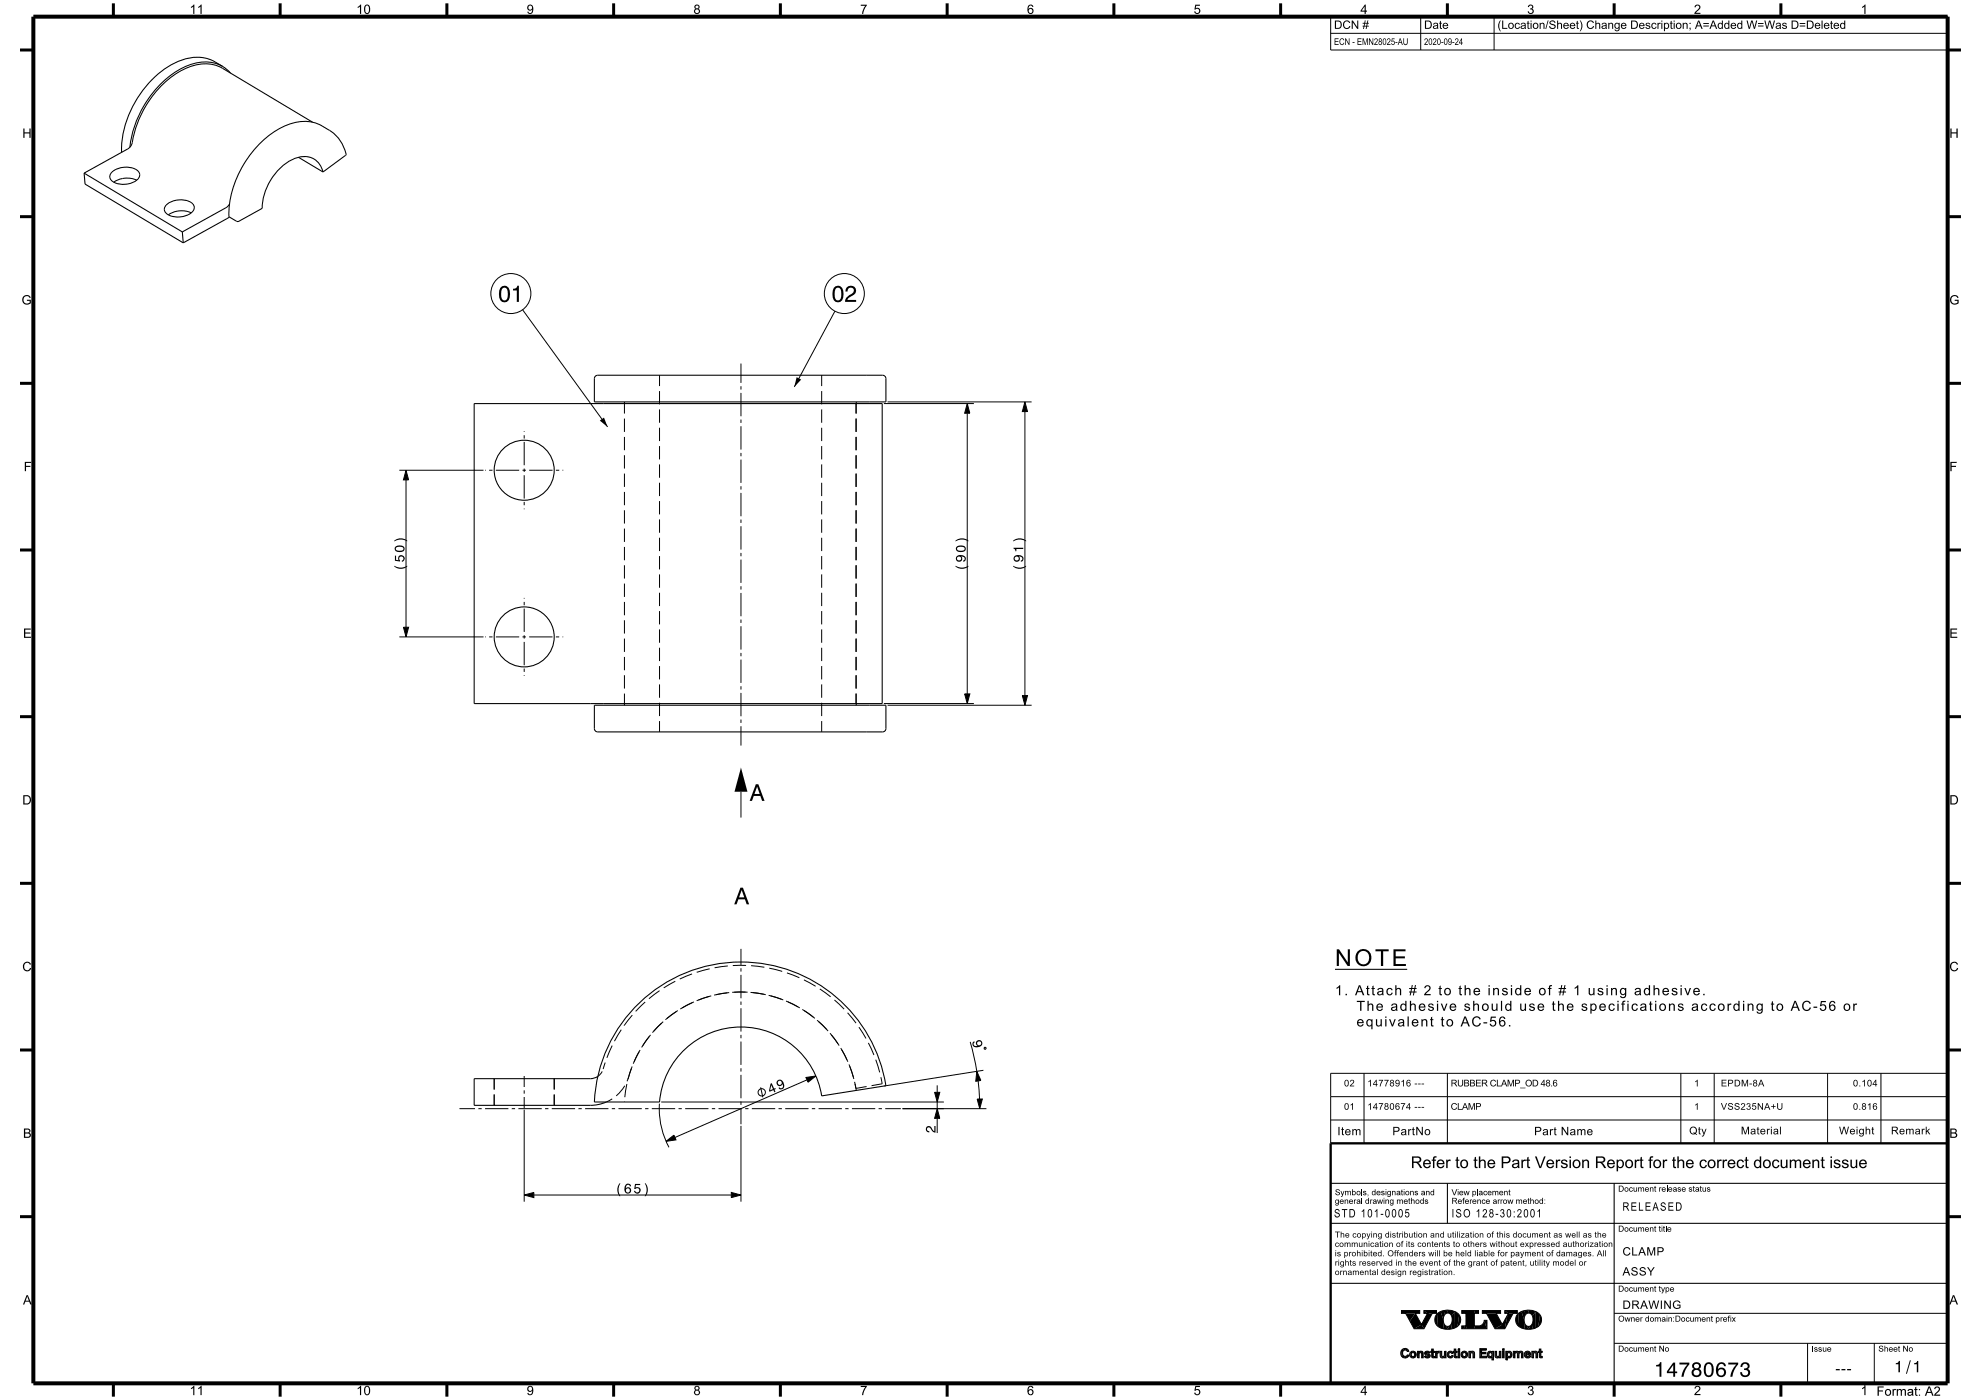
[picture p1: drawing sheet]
<svg xmlns="http://www.w3.org/2000/svg" width="594mm" height="420mm" viewBox="0 0 594 420" stroke-linecap="round" stroke-linejoin="round" font-family="sans-serif">
<g fill="#000">
<path d="M238.9 113.1l1.3 .8-2 2.2zM179.8 126.2l1.3-.9 1.1 2.8zM290 121.1l.8 2.9h-1.6zM307.3 120.6l.8 2.9h-1.6zM121.7 141.1l.8 2.9h-1.5zM121 188.2h1.5l-.8 2.9zM289.2 208.2h1.6l-.8 2.9zM306.5 208.7h1.6l-.8 2.9zM222.2 230.3l1.9 7.2h-3.9zM241.7 323.2l2.9-.4-2.3 1.9zM280.2 327.7h1.6l-.8 2.9zM281 332.6l.8 2.9h-1.6z"/>
<path d="M293 329.7h1.6l-.8 2.9zM292.9 321.4l1.2 2.7-1.5 .3zM157.2 358.5l2.9-.8v1.6zM199.7 342.4l2.4-1.9 .6 1.5zM219.3 357.7l2.9 .8-2.9 .8zM421.5 394h2.9l-1.7 2.3zM427 393.2l1 .8h-1zM438.3 397.8v.8zM449.5 395.7l1 1.7zM451.2 393.2l1.1 .8h-1.1zM422.3 405.1l.1 .3zM429 405.4v.3z"/>
<path d="M429.3 404.7v.7zM429.8 405.4v.3zM430.2 405.4v.3zM432.3 406.7l.2 .7-.3-.1zM434.5 405.4l.4-.1-.2 .5zM435.8 405.4v.3zM436.1 404.7v.7zM436.5 405.4v.3zM436.9 405.4v.3zM447.4 405.4v.2zM448.8 406.7l.1 .7-.2-.1zM452 406.4l-.1 1.6z"/>
<path d="M452 407.2v.8zM452 405.4v.2zM454.2 406.5v.8zM457.1 405.9v.9zM457.6 405.4l.4-.1-.3 .5zM458.9 406.1l.1 .4zM461.3 405.4v.3zM461.6 404.7v.7zM462 405.4v.3zM462.4 405.4v.3z"/>
<path d="M420.2 393.2v.8z" fill-rule="evenodd"/>
<path d="M424.4 394l1.8 3.4-2.2 1.2-1.3-2.3z" fill-rule="evenodd"/>
<path d="M420.2 393.2h5.5v.8h-5.5z" fill-rule="evenodd"/>
<path d="M425.9 396.7l.3 .7z" fill-rule="evenodd"/>
<path d="M424 398.6l2.2-1.3 .8 1.3z" fill-rule="evenodd"/>
<path d="M428 394h1.5l-2.5 4.6-.8-1.3z" fill-rule="evenodd"/>
<path d="M431.2 393.9l-.3 3.8a2.6 2.6 0 0 1 .3-3.8z" fill-rule="evenodd"/>
<path d="M427 393.2h3.7v.8h-2.7z" fill-rule="evenodd"/>
<path d="M431.2 393.9l.8-.5 .8 2.5 .1 2.8-1-.3-1-.7z" fill-rule="evenodd"/>
<path d="M432 393.4l.9-.2 .2 1.3-.3 1.4z" fill-rule="evenodd"/>
<path d="M432.8 396.6l1.3 2.2-1.2-.1z" fill-rule="evenodd"/>
<path d="M433.6 397.8h.9l-.4 1z" fill-rule="evenodd"/>
<path d="M432.9 393.2l1.2-.1v.8l-1 .6z" fill-rule="evenodd"/>
<path d="M434.1 393.1l2.1 .3-.9 1.4a1.26 1.26 0 0 0-1.2-.9z" fill-rule="evenodd"/>
<path d="M436.2 393.4l.1 5-1 .3-.2-1.4 .3-1.4-.1-1.1z" fill-rule="evenodd"/>
<path d="M434.5 397.8l.6-.5 .2 1.4-1.2 .1z" fill-rule="evenodd"/>
<path d="M436.2 393.4l1.3 1.1-.5 3.4-.7 .5z" fill-rule="evenodd"/>
<path d="M437.5 394.5a2.6 2.6 0 0 1-.5 3.4z" fill-rule="evenodd"/>
<path d="M438.3 397.8h.9l-.3 .8h-.6z" fill-rule="evenodd"/>
<path d="M439.2 397.8h.4l.1 .8h-.8z" fill-rule="evenodd"/>
<path d="M438.3 393.2h3.7l.1 5.4h-2.4l-.1-4.6h-1.3z" fill-rule="evenodd"/>
<path d="M442 393.2h1.3v.8h-1.2z" fill-rule="evenodd"/>
<path d="M444.5 393.2v.8z" fill-rule="evenodd"/>
<path d="M442.1 397.8a2.45 2.45 0 0 0 2.7-.8l.2-.9 .8 2.5h-3.7z" fill-rule="evenodd"/>
<path d="M445 396.1h.9v2.5z" fill-rule="evenodd"/>
<path d="M445.7 394h2.9l1.9 3.4-2.2 1.2z" fill-rule="evenodd"/>
<path d="M444.5 393.2h5.4v.8h-5.4z" fill-rule="evenodd"/>
<path d="M450.1 396.7l.4 .7z" fill-rule="evenodd"/>
<path d="M452 394.5l-.8 4.1h-2.9l2.2-1.2z" fill-rule="evenodd"/>
<path d="M452.3 394h1.4l-2.5 4.6z" fill-rule="evenodd"/>
<path d="M455.4 393.9l-.3 3.8a2.6 2.6 0 0 1 .3-3.8z" fill-rule="evenodd"/>
<path d="M451.2 393.2h3.8v.8h-2.7z" fill-rule="evenodd"/>
<path d="M455.4 393.9l.8-.5 .8 2.5 .2 2.8-1-.3-1.1-.7z" fill-rule="evenodd"/>
<path d="M456.2 393.4l1-.2 .2 1.3-.4 1.4z" fill-rule="evenodd"/>
<path d="M457.1 396.6l1.3 2.2-1.2-.1z" fill-rule="evenodd"/>
<path d="M457.9 397.8h.8l-.3 1z" fill-rule="evenodd"/>
<path d="M457.2 393.2l1.1-.1 .1 .8-1 .6z" fill-rule="evenodd"/>
<path d="M458.3 393.1l2.2 .3-1 1.4a1.26 1.26 0 0 0-1.1-.9z" fill-rule="evenodd"/>
<path d="M460.5 393.4v5l-1 .3-.2-1.4 .4-1.4-.2-1.1z" fill-rule="evenodd"/>
<path d="M458.7 397.8l.6-.5 .2 1.4-1.1 .1z" fill-rule="evenodd"/>
<path d="M460.5 393.4l1.3 1.1-.5 3.4-.8 .5z" fill-rule="evenodd"/>
<path d="M461.8 394.5a2.6 2.6 0 0 1-.5 3.4z" fill-rule="evenodd"/>
<path d="M420.1 405.3l.3 1.7-.4-1z" fill-rule="evenodd"/>
<path d="M420.4 404.9l.4-.3-.4 2.4-.3-1.7z" fill-rule="evenodd"/>
<path d="M420.8 404.6l.1 .5-.2 .3z" fill-rule="evenodd"/>
<path d="M420.6 406.2l.7 1.2-.9-.4z" fill-rule="evenodd"/>
<path d="M420.9 406.8l.4 .1 .6-.2v.6l-.6 .1z" fill-rule="evenodd"/>
<path d="M420.8 404.6h.9l-.8 .5z" fill-rule="evenodd"/>
<path d="M421.7 404.6l.3 .1v.7l-.7-.4z" fill-rule="evenodd"/>
<path d="M422.1 406.4l.4 .2-.3 .4z" fill-rule="evenodd"/>
<path d="M422 404.7l.3 .7h-.3z" fill-rule="evenodd"/>
<path d="M422 406.4l.2 .6-.3 .3z" fill-rule="evenodd"/>
<path d="M422.3 405.1l.1 .3z" fill-rule="evenodd"/>
<path d="M423 405.6v1.5a1.11 1.11 0 0 1 0-1.5z" fill-rule="evenodd"/>
<path d="M423 405.6l.7-.3-.5 1.1z" fill-rule="evenodd"/>
<path d="M423 405.6l.7 1.8-.7-.3z" fill-rule="evenodd"/>
<path d="M423.4 406.9h.6l.2-.5 .2 .7-.7 .3z" fill-rule="evenodd"/>
<path d="M423.7 405.3l.7 .3-.3 .5-.2-.3h-.5z" fill-rule="evenodd"/>
<path d="M424.4 405.6a1.12 1.12 0 0 1 0 1.5l-.3-1z" fill-rule="evenodd"/>
<path d="M425 405.4v1.9z" fill-rule="evenodd"/>
<path d="M425 405.4l.3 1.9h-.3z" fill-rule="evenodd"/>
<path d="M425.1 405.4h.4v1.9h-.2z" fill-rule="evenodd"/>
<path d="M425.5 405.4v1.9z" fill-rule="evenodd"/>
<path d="M425.5 405.4v1.9z" fill-rule="evenodd"/>
<path d="M425.7 405.5l-.2 1z" fill-rule="evenodd"/>
<path d="M425.7 405.5l.4-.2v.6l-.5 .1z" fill-rule="evenodd"/>
<path d="M426.4 405.4l.3 .4v1.5h-.4z" fill-rule="evenodd"/>
<path d="M426.1 405.3l.3 .1-.1 1.9z" fill-rule="evenodd"/>
<path d="M426.7 406.2v1.1z" fill-rule="evenodd"/>
<path d="M426.7 405.8v1.5z" fill-rule="evenodd"/>
<path d="M427.2 405.7l.1 .7z" fill-rule="evenodd"/>
<path d="M427.1 407l.3-.2-.1 .4z" fill-rule="evenodd"/>
<path d="M427.4 406.8l.6 .6-.7-.2z" fill-rule="evenodd"/>
<path d="M427.2 405.7l.8-.4-.4 .6 .1 .6-.4-.1z" fill-rule="evenodd"/>
<path d="M427.6 406.9l.6 .1 .2-.2 .1 .5-.5 .1z" fill-rule="evenodd"/>
<path d="M427.6 405.9l.4 .2 .1 .5-.4-.1z" fill-rule="evenodd"/>
<path d="M428 405.3v.4l-.3 .1z" fill-rule="evenodd"/>
<path d="M428 405.3l.5 .2v.5l-.5-.3z" fill-rule="evenodd"/>
<path d="M428 406.1l.5 .1v1.1z" fill-rule="evenodd"/>
<path d="M428.5 405.5l.2 .3-.2 .2z" fill-rule="evenodd"/>
<path d="M428.5 406.2l.4 .5-.4 .6z" fill-rule="evenodd"/>
<path d="M428.6 405.6l.2 .2z" fill-rule="evenodd"/>
<path d="M429 405.4h.3v.3z" fill-rule="evenodd"/>
<path d="M429 405.4l.1 .3z" fill-rule="evenodd"/>
<path d="M429.3 404.7v1z" fill-rule="evenodd"/>
<path d="M429.3 404.7l.1 2.5z" fill-rule="evenodd"/>
<path d="M429.3 404.7v2.3z" fill-rule="evenodd"/>
<path d="M429.3 404.7h.4l.1 2.7-.4-.2z" fill-rule="evenodd"/>
<path d="M429.8 406.6v.8z" fill-rule="evenodd"/>
<path d="M429.7 404.7l.1 2.7z" fill-rule="evenodd"/>
<path d="M429.8 405.4l.2 .3h-.2z" fill-rule="evenodd"/>
<path d="M429.8 405.4h.3v.3z" fill-rule="evenodd"/>
<path d="M430.1 405.4l.1 .3z" fill-rule="evenodd"/>
<path d="M429.9 406.9h.3v.4l-.4 .1z" fill-rule="evenodd"/>
<path d="M430.5 405.4v1.9z" fill-rule="evenodd"/>
<path d="M430.5 405.4l.2 1.9h-.2z" fill-rule="evenodd"/>
<path d="M430.5 405.4h.4v1.9h-.2z" fill-rule="evenodd"/>
<path d="M430.9 405.4v1.9z" fill-rule="evenodd"/>
<path d="M430.9 405.4v1.9z" fill-rule="evenodd"/>
<path d="M431 405.5l-.1 1.1z" fill-rule="evenodd"/>
<path d="M431.5 405.4v.4l-.2 .1z" fill-rule="evenodd"/>
<path d="M431 405.5l.5-.1-.6 .9z" fill-rule="evenodd"/>
<path d="M431.8 405.4v1.1z" fill-rule="evenodd"/>
<path d="M431.8 405.4l.2 1.8z" fill-rule="evenodd"/>
<path d="M431.9 405.4h.4l-.1 1.9-.2-.1z" fill-rule="evenodd"/>
<path d="M432.3 405.4l-.1 1.9z" fill-rule="evenodd"/>
<path d="M432.3 406.7l.6 .2 .2-.7v.9l-.2 .2-.4 .1z" fill-rule="evenodd"/>
<path d="M433.1 405.4v1.9z" fill-rule="evenodd"/>
<path d="M433.1 405.4l.3 1.9h-.3z" fill-rule="evenodd"/>
<path d="M433.2 405.4h.3v1.9h-.1z" fill-rule="evenodd"/>
<path d="M433.5 405.4l.1 1.9z" fill-rule="evenodd"/>
<path d="M433.6 405.4v1.9z" fill-rule="evenodd"/>
<path d="M434.2 405.6v1.5a1.12 1.12 0 0 1 0-1.5z" fill-rule="evenodd"/>
<path d="M434.4 406.4l.2 .5 .7-.1-.1 .6-.7-.1z" fill-rule="evenodd"/>
<path d="M434.2 405.6l.3-.2 .2 .4-.3 .6 .1 .9-.3-.2z" fill-rule="evenodd"/>
<path d="M434.9 405.3l.4 .1v.7l-.2-.3h-.4z" fill-rule="evenodd"/>
<path d="M435.4 406.6l.3 .2-.2 .4z" fill-rule="evenodd"/>
<path d="M435.4 406.6l.1 .6-.3 .2z" fill-rule="evenodd"/>
<path d="M435.3 405.4l.4 .5-.4 .2z" fill-rule="evenodd"/>
<path d="M435.6 405.6l.1 .3z" fill-rule="evenodd"/>
<path d="M435.8 405.4h.2v.3z" fill-rule="evenodd"/>
<path d="M435.8 405.4v.3z" fill-rule="evenodd"/>
<path d="M436.1 404.7l-.1 1z" fill-rule="evenodd"/>
<path d="M436.1 404.7v2.5z" fill-rule="evenodd"/>
<path d="M436.1 404.7v2.3z" fill-rule="evenodd"/>
<path d="M436.1 404.7h.4v2.7l-.4-.2z" fill-rule="evenodd"/>
<path d="M436.5 406.6l.1 .8z" fill-rule="evenodd"/>
<path d="M436.5 404.7v2.7z" fill-rule="evenodd"/>
<path d="M436.5 405.4l.2 .3h-.2z" fill-rule="evenodd"/>
<path d="M436.6 405.4h.3v.3z" fill-rule="evenodd"/>
<path d="M436.6 406.9h.3v.4l-.3 .1z" fill-rule="evenodd"/>
<path d="M436.9 405.4v.3z" fill-rule="evenodd"/>
<path d="M437.2 405.4h.5v1.9h-.5z" fill-rule="evenodd"/>
<path d="M438.4 405.6v1.5a1.11 1.11 0 0 1 0-1.5z" fill-rule="evenodd"/>
<path d="M438.4 405.6l.7-.3-.5 1.1z" fill-rule="evenodd"/>
<path d="M438.4 405.6l.7 1.8-.7-.3z" fill-rule="evenodd"/>
<path d="M438.8 406.9h.6l.2-.5 .2 .7-.7 .3z" fill-rule="evenodd"/>
<path d="M439.1 405.3l.7 .3-.3 .5-.2-.3h-.5z" fill-rule="evenodd"/>
<path d="M439.8 405.6a1.12 1.12 0 0 1 0 1.5l-.3-1z" fill-rule="evenodd"/>
<path d="M440.4 405.4v1.9z" fill-rule="evenodd"/>
<path d="M440.4 405.4l.3 1.9h-.3z" fill-rule="evenodd"/>
<path d="M440.5 405.4h.4v1.9h-.2z" fill-rule="evenodd"/>
<path d="M440.9 405.4v1.9z" fill-rule="evenodd"/>
<path d="M440.9 405.4v1.9z" fill-rule="evenodd"/>
<path d="M441.1 405.5l-.2 1z" fill-rule="evenodd"/>
<path d="M441.1 405.5l.4-.2v.6l-.5 .1z" fill-rule="evenodd"/>
<path d="M441.8 405.4l.3 .4v1.5h-.4z" fill-rule="evenodd"/>
<path d="M441.5 405.3l.3 .1-.1 1.9z" fill-rule="evenodd"/>
<path d="M442.1 406.2v1.1z" fill-rule="evenodd"/>
<path d="M442.1 405.8v1.5z" fill-rule="evenodd"/>
<path d="M444.2 405.1v1.8h1.6v.4h-2.1z" fill-rule="evenodd"/>
<path d="M443.7 404.6h2v.5h-1.5l-.5 2.2z" fill-rule="evenodd"/>
<path d="M446.2 405.6l.2-.1-.1 1.8-.3-.9z" fill-rule="evenodd"/>
<path d="M446.5 406.6l.4 .4 .4-.3 .1 .5-.8 .2z" fill-rule="evenodd"/>
<path d="M446.4 405.5l.4-.2 .1 .5-.4 .2 .1 1.4-.3-.1z" fill-rule="evenodd"/>
<path d="M446.8 405.3l.3 .1v.4z" fill-rule="evenodd"/>
<path d="M447.1 405.4l.3 .2-.1 .5-.2-.3z" fill-rule="evenodd"/>
<path d="M447.4 406.4v1.6z" fill-rule="evenodd"/>
<path d="M447.4 405.4v1z" fill-rule="evenodd"/>
<path d="M447.4 405.4l.2 2.6h-.2z" fill-rule="evenodd"/>
<path d="M447.8 405.4v2.6z" fill-rule="evenodd"/>
<path d="M448.3 405.4v1.1z" fill-rule="evenodd"/>
<path d="M448.3 405.4l.1 1.8z" fill-rule="evenodd"/>
<path d="M448.3 405.4h.4v1.9l-.3-.1z" fill-rule="evenodd"/>
<path d="M448.7 405.4v1.9z" fill-rule="evenodd"/>
<path d="M448.8 406.7l.6 .2 .2-.7v.9l-.2 .2-.5 .1z" fill-rule="evenodd"/>
<path d="M449.6 405.4v1.9z" fill-rule="evenodd"/>
<path d="M449.6 405.4l.2 1.9h-.2z" fill-rule="evenodd"/>
<path d="M449.7 405.4h.3v1.9h-.2z" fill-rule="evenodd"/>
<path d="M450 405.4v1.9z" fill-rule="evenodd"/>
<path d="M450 405.4v1.9z" fill-rule="evenodd"/>
<path d="M450.6 405.4h.4v1.9h-.4z" fill-rule="evenodd"/>
<path d="M451.5 405.4v2.6z" fill-rule="evenodd"/>
<path d="M451.6 405.4h.3v2.6h-.3z" fill-rule="evenodd"/>
<path d="M451.9 405.4l.1 .2 .1-.2v.5l-.2 2.1z" fill-rule="evenodd"/>
<path d="M452 407.2v.8z" fill-rule="evenodd"/>
<path d="M452 406.4l.2 .5v.4l-.2-.1v.8z" fill-rule="evenodd"/>
<path d="M452.1 405.4l.4-.1-.4 .6z" fill-rule="evenodd"/>
<path d="M452.2 406.9h.4l.3 .4h-.7z" fill-rule="evenodd"/>
<path d="M452.9 406.4l.2 .7-.2 .2-.3-.4z" fill-rule="evenodd"/>
<path d="M453 405.5l.2 .2a1.23 1.23 0 0 1-.1 1.4l-.2-.7z" fill-rule="evenodd"/>
<path d="M452.5 405.3l.5 .2-.1 .9-.1-.5-.5-.1z" fill-rule="evenodd"/>
<path d="M453.8 405.4v1.9z" fill-rule="evenodd"/>
<path d="M453.8 405.4l.2 1.9h-.2z" fill-rule="evenodd"/>
<path d="M453.9 405.4h.3v1.9h-.2z" fill-rule="evenodd"/>
<path d="M454.2 405.4v1.9z" fill-rule="evenodd"/>
<path d="M454.2 405.6l.2-.1-.2 1.8z" fill-rule="evenodd"/>
<path d="M454.2 405.4v1.9z" fill-rule="evenodd"/>
<path d="M454.4 405.5l.5-.2v.5l-.6 .2z" fill-rule="evenodd"/>
<path d="M455 405.4l.4 .2v1.7h-.4z" fill-rule="evenodd"/>
<path d="M454.9 405.3l.1 .1v1.9z" fill-rule="evenodd"/>
<path d="M455.4 405.6l.2-.1-.2 1.8z" fill-rule="evenodd"/>
<path d="M455.5 406.4l-.1 .9z" fill-rule="evenodd"/>
<path d="M455.5 406.4v.9z" fill-rule="evenodd"/>
<path d="M455.6 405.5l.4-.2v.5l-.4 .2z" fill-rule="evenodd"/>
<path d="M456 405.3l.3 .1-.1 1.9z" fill-rule="evenodd"/>
<path d="M456.7 406.1v1.2z" fill-rule="evenodd"/>
<path d="M456.3 405.4l.4 .4v1.5h-.5z" fill-rule="evenodd"/>
<path d="M457.3 405.6l.3 1.7-.5-.5z" fill-rule="evenodd"/>
<path d="M457.6 406.1l.7 .4h-.8z" fill-rule="evenodd"/>
<path d="M457.7 406.1h.8l.2 .4z" fill-rule="evenodd"/>
<path d="M457.3 405.6l.3-.2v.5a.62 .62 0 0 0 0 .8 .62 .62 0 0 0 .8 .2v.5l-.8-.1z" fill-rule="evenodd"/>
<path d="M458 405.3l.4 .1-.1 .4h-.6z" fill-rule="evenodd"/>
<path d="M458.6 406.7v.6l-.2 .1z" fill-rule="evenodd"/>
<path d="M458.6 406.7l.4 .2-.4 .4z" fill-rule="evenodd"/>
<path d="M458.4 405.4l.4 .3 .2 .8-.5-.4z" fill-rule="evenodd"/>
<path d="M459.3 405.4v1.9z" fill-rule="evenodd"/>
<path d="M459.3 405.4l.3 1.9h-.3z" fill-rule="evenodd"/>
<path d="M459.4 405.4h.4v1.9h-.2z" fill-rule="evenodd"/>
<path d="M459.8 405.4v1.9z" fill-rule="evenodd"/>
<path d="M459.8 405.4v1.9z" fill-rule="evenodd"/>
<path d="M460 405.5l-.2 1z" fill-rule="evenodd"/>
<path d="M460 405.5l.4-.2v.6l-.5 .1z" fill-rule="evenodd"/>
<path d="M460.7 405.4l.3 .4v1.5h-.4z" fill-rule="evenodd"/>
<path d="M460.4 405.3l.3 .1-.1 1.9z" fill-rule="evenodd"/>
<path d="M461 406.2v1.1z" fill-rule="evenodd"/>
<path d="M461 405.8v1.5z" fill-rule="evenodd"/>
<path d="M461.3 405.4h.2v.3z" fill-rule="evenodd"/>
<path d="M461.3 405.4l.1 .3z" fill-rule="evenodd"/>
<path d="M461.6 404.7l-.1 1z" fill-rule="evenodd"/>
<path d="M461.6 404.7l.1 2.5z" fill-rule="evenodd"/>
<path d="M461.6 404.7v2.3z" fill-rule="evenodd"/>
<path d="M461.6 404.7h.4v2.7l-.3-.2z" fill-rule="evenodd"/>
<path d="M462 406.6l.1 .8z" fill-rule="evenodd"/>
<path d="M462 404.7v2.7z" fill-rule="evenodd"/>
<path d="M462 405.4l.2 .3h-.2z" fill-rule="evenodd"/>
<path d="M462.1 405.4h.3v.3z" fill-rule="evenodd"/>
<path d="M462.1 406.9h.3v.4l-.3 .1z" fill-rule="evenodd"/>
<path d="M462.4 405.4v.3z" fill-rule="evenodd"/>
<circle cx="437.5" cy="404.9" r=".29"/>
<circle cx="450.8" cy="404.9" r=".29"/>
</g>
<g fill="none" stroke="#000" stroke-width=".3">
<path d="M399 5h185v10h-185zM399 10h185M426 5v10M448 5v10M156.7 92.9l25.5 35.2M250.3 93.4l-12.1 22.7M197.8 112.6v3.2M197.8 117.3v4M222.2 109.1v5.8M222.2 115.9v1M222.2 117.9v7M246.4 112.6v3.2"/>
<path d="M246.4 117.3v4M157.2 129.4v.2M157.2 130.6v1M157.2 132.6v7M187.2 121.1v3M187.2 125.6v4M187.2 131.1v4M187.2 136.6v4M197.8 122.8v4M197.8 128.3v4M197.8 133.8v4M197.8 139.3v4"/>
<path d="M222.2 125.9v1M222.2 127.9v7M222.2 135.9v1M222.2 137.9v7M246.4 122.8v4M246.4 128.3v4M246.4 133.8v4M246.4 139.3v4M256.6 121.1v3M256.6 125.6v4M256.6 131.1v4M256.6 136.6v4"/>
<path d="M256.7 121.1v3M256.7 125.6v4M256.7 131.1v4M256.7 136.6v4M265 121.1h27M266.1 120.6h43.2M290 124v84.2M290 121.1l.8 2.9h-1.6zM307.3 123.5v85.2M307.3 120.6l.8 2.9h-1.6zM119.7 141.1h25.3M121.7 141.1l.8 2.9h-1.5z"/>
<path d="M121.7 144v44.2M145.5 141.1h.2M146.7 141.1h1M148.7 141.1h7M156.7 141.1h1M157.2 140.6v1M157.2 142.6v7M157.2 150.6v1M157.2 152.6v.2M158.7 141.1h7M166.7 141.1h1M168.7 141.1h.2"/>
<path d="M187.2 142.1v4M187.2 147.6v4M187.2 153.1v4M187.2 158.6v4M197.8 144.8v4M197.8 150.3v4M197.8 155.8v4M222.2 145.9v1M222.2 147.9v7M222.2 155.9v1M222.2 157.9v7M246.4 144.8v4"/>
<path d="M246.4 150.3v4M246.4 155.8v4M256.6 142.1v4M256.6 147.6v4M256.6 153.1v4M256.6 158.6v4M256.7 142.1v4M256.7 147.6v4M256.7 153.1v4M256.7 158.6v4M157.2 179.4v.2M187.2 164.1v4"/>
<path d="M187.2 169.6v4M187.2 175.1v4M197.8 161.3v4M197.8 166.8v4M197.8 172.3v4M197.8 177.8v4M222.2 165.9v1M222.2 167.9v7M222.2 175.9v1M222.2 177.9v7M246.4 161.3v4M246.4 166.8v4"/>
<path d="M246.4 172.3v4M246.4 177.8v4M256.6 164.1v4M256.6 169.6v4M256.6 175.1v4M256.7 164.1v4M256.7 169.6v4M256.7 175.1v4M119.7 191.1h25.3M121 188.2h1.5l-.8 2.9zM145.5 191.1h.2M146.7 191.1h1"/>
<path d="M148.7 191.1h7M156.7 191.1h1M157.2 180.6v1M157.2 182.6v7M157.2 190.6v1M157.2 192.6v7M158.7 191.1h7M166.7 191.1h1M168.7 191.1h.2M187.2 180.6v4M187.2 186.1v4M187.2 191.6v4"/>
<path d="M187.2 197.1v4M197.8 183.3v4M197.8 188.8v4M197.8 194.3v4M197.8 199.8v4M222.2 185.9v1M222.2 187.9v7M222.2 195.9v1M222.2 197.9v7M246.4 183.3v4M246.4 188.8v4M246.4 194.3v4"/>
<path d="M246.4 199.8v4M256.6 180.6v4M256.6 186.1v4M256.6 191.6v4M256.6 197.1v4M256.7 180.6v4M256.7 186.1v4M256.7 191.6v4M256.7 197.1v4M157.2 200.6v1M157.2 202.6v.2M187.2 202.6v4"/>
<path d="M187.2 208.1v3M197.8 205.3v4M197.8 210.8v4M197.8 216.3v3.3M222.2 205.9v1M222.2 207.9v7M222.2 215.9v1M222.2 217.9v5.8M246.4 205.3v4M246.4 210.8v4M246.4 216.3v3.3M256.6 202.6v4"/>
<path d="M256.6 208.1v3M256.7 202.6v4M256.7 208.1v3M265 211.1h27M266.1 211.6h43.2M289.2 208.2h1.6l-.8 2.9zM306.5 208.7h1.6l-.8 2.9zM222.2 230.3h.1M222.2 237.5v7.8M197.8 297.2l-3.2 2.4M202.5 294.4l-3.5 2M207.5 292.2l-3.7 1.5"/>
<path d="M212.7 298.9l-3.8 1.3M212.8 290.6l-3.9 1.1M213.3 298.8l-3.8 1.2M218.1 297.8l-4 .7M218.2 289.8l-3.9 .5M218.7 297.8l-4 .6M220.2 297.7h4M222.2 284.7v4.8M222.2 290.5v1M222.2 292.5v7M223.5 297.6l-3.9 .1M223.7 289.6l-4 .1"/>
<path d="M225 297.7l4 .6M225.2 289.7l4 .5M225.7 297.8l3.9 .6M230.5 298.6l3.8 1.2M230.7 290.4l3.8 1M231.1 298.7l3.8 1.3M236 291.9l3.7 1.4M241.1 294l3.5 1.9M245.8 296.7l3.3 2.3M250.2 300l2.9 2.7M181.5 318.8l-.6 1.9M183.6 313.7l-1.6 3.7"/>
<path d="M186.3 308.9l-2.1 3.5M189.6 319.9l-1.3 3.8M189.6 304.5l-2.5 3.2M191.6 315.5l-1.7 3.6M191.9 315l-1.8 3.6M193.5 300.6l-2.9 2.8M194.7 310.9l-2.3 3.3M195.1 310.5l-2.4 3.2M198.4 306.9l-2.8 2.9M198.9 306.5l-2.9 2.8M202.7 303.5l-3.2 2.4M203.2 303.2l-3.2 2.3"/>
<path d="M207.5 300.8l-3.5 1.9M208.1 300.6l-3.6 1.8M222.2 300.5v1M222.2 302.5v7M222.2 310.5v1M222.2 312.5v7M235.7 300.3l3.6 1.8M236.2 300.6l3.6 1.8M240.6 302.8l3.3 2.3M241.1 303.2l3.2 2.3M245 306.1l2.9 2.7M245.5 306.5l2.8 2.8"/>
<path d="M248.9 310l2.4 3.2M249.3 310.4l2.3 3.3M252.1 314.4l1.9 3.6M252.4 315l1.8 3.5M254.1 303.8l2.6 3.1M254.6 319.3l1.3 3.8M254.8 319.9l1.2 3.8M257.6 308.2l2.1 3.3M260.4 312.9l1.7 3.6M262.6 317.9l1.2 3.8M290.9 312.6l2 8.8M295.2 314.2l.4 .1-.1 .5-.4-.1z"/>
<path d="M137.8 332.6h4.6M143.4 332.6h1M145.4 332.6h7M148.2 323.6v3.3M148.2 328.4v3.2M153.4 332.6h1M155.4 332.6h7M157.2 322.8v3.3M157.2 327.1v1M157.2 329.1v3.3M157.2 332.9v27.6M163.4 332.6h1"/>
<path d="M165.4 332.6h7M166.2 323.6v3.3M166.2 328.4v3.2M173.4 332.6h1M175.4 332.6h7M180.6 321.4l-1.3 1.5M180.9 320.7h.1M183.4 332.6h1M183.6 329.7l-1.8 .9M185.4 332.6h7M187.2 330.5v.1M187.3 325.7l-1.1 1.6-1.4 1.5"/>
<path d="M188 325.2l-.7 4M189.3 320.5l-1.3 3.9M193.4 332.6h1M195.4 332.6h7M197.7 331.1v.8a24.5 24.5 0 0 0 2.9 12.3M198.3 330.6h84.7M203.4 332.6h1M205.4 332.6h7M213.4 332.6h1M215.4 332.6h7M222.2 320.5v1M222.2 322.5v7"/>
<path d="M222.2 330.5v1M222.2 332.5v4.8M222.2 337.8v22.7M223.4 332.6h1M225.4 332.6h7M228.1 326.2l.6 3M233.4 332.6h1M235.4 332.6h7M241.7 323.2l2.9-.4-2.3 1.9zM242 324l-39.6 17.2M243.4 332.6h1M245.4 332.6h7"/>
<path d="M253.4 332.6h1M255.4 332.6h7M256.2 324.6l.4 1.9 3.2-.5M256.4 325.2l.3 1.9M263.4 332.6h1M264.1 323.2l.4 1.9-3.2 .6M265.4 332.6h4.7M270.6 332.6h25.2M280.2 327.7h1.6l-.8 2.9zM281 332.6l.8 2.9h-1.6zM281 325.6v2.1M281 330.6v2"/>
<path d="M281 335.5v4.4M292.9 321.4l1.2 2.7-1.5 .3zM293 329.7h1.6l-.8 2.9zM293.3 324.3l.4 5.4M294.9 321.1l-29.8 4.7M399 336h185M399 329h185M409 322v21M434 322v21M504 322v21M514 322v21M548 322v21"/>
<path d="M564 322v21M584 322h-185v21M157.2 358.5l2.9-.8v1.6zM160.1 358.5h59.2M199.7 342.4l2.4-1.9 .6 1.5zM219.3 357.7l2.9 .8-2.9 .8zM420.2 393.2h5.5v.8h-1.3l1.8 3.4 1.8-3.4h-1v-.8h3.7v.8h-1.2l-2.5 4.6h-3l-2.5-4.6h-1.3zM422 393.2l-.9 .8M425.7 396.5l-1.8 1.9M429.1 393.2l-1.3 1.2M431.2 393.9a5 5 0 0 1 6.4 .6 2.73 2.73 0 0 1-2.2 4.2 4.6 4.6 0 0 1-4.9-1.5l-.3-1.3a2.48 2.48 0 0 1 1-2zM433.2 394.4l.9-.5a2.2 2.2 0 0 1 1.4 1.9 2.2 2.2 0 0 1-1.1 2.1h-.3a2.2 2.2 0 0 1-.9-3.5z"/>
<path d="M438.3 393.2h5v.8h-1.2v3.8l1.9-.1 .6-.5 .4-1.1h.9v2.5h-7.6v-.8h1.3v-3.8h-1.3zM442.1 395v3.6M444.5 393.2h5.4v.8h-1.3l1.9 3.4 1.8-3.4h-1.1v-.8h3.8v.8h-1.3l-2.5 4.6h-2.9l-2.6-4.6h-1.2zM455.5 393.9a5 5 0 0 1 6.3 .6 2.73 2.73 0 0 1-2.1 4.2 4.6 4.6 0 0 1-4.9-1.5l-.3-1.3a2.51 2.51 0 0 1 1-2zM457.4 394.4l1-.5a2.2 2.2 0 0 1 1.4 1.9 2.2 2.2 0 0 1-1.2 2.1h-.3a2.2 2.2 0 0 1-.9-3.5zM484 394h100M420.2 405.1a1.21 1.21 0 0 1 1.2-.6 1.21 1.21 0 0 1 1 .9h-.4a.81 .81 0 0 0-1.1-.3 .81 .81 0 0 0-.3 1.1 .74 .74 0 0 0 .6 .7 .74 .74 0 0 0 .8-.5l.4 .2a1.26 1.26 0 0 1-1.4 .8 1.26 1.26 0 0 1-1-1.4zM425 405.4h.5v.2a.75 .75 0 0 1 1-.1 .75 .75 0 0 1 .2 1v.8h-.4v-1.2a.43 .43 0 0 0-.6-.2 .43 .43 0 0 0-.2 .6v.8h-.5zM427.3 405.6l.9-.2 .6 .4-.3 .2a.4 .4 0 0 0-.5-.3 .4 .4 0 0 0-.3 .3l.1 .1a.85 .85 0 0 1 1 .8 1.04 1.04 0 0 1-1.7 .1l.3-.2a.5 .5 0 0 0 .5 .3 .5 .5 0 0 0 .4-.4l-.6-.2a.56 .56 0 0 1-.5-.3 .56 .56 0 0 1 .1-.6zM429.3 404.7h.5v.7h.4v.3h-.4v1.2h.4v.4a.69 .69 0 0 1-.9-.1 .69 .69 0 0 1 0-.9v-.6h-.3v-.3h.3zM430.5 405.4h.4v.3l.6-.3v.4a1.08 1.08 0 0 0-.6 1.5h-.4zM431.8 405.4h.5v1.3l.4 .3 .4-.4v-1.2h.5v1.9h-.5v-.2l-.2 .2a.82 .82 0 0 1-1-.1 .82 .82 0 0 1-.1-1.1z"/>
<path d="M434.1 405.7a.9 .9 0 0 1 1.6 .2l-.4 .2-.1-.2a.56 .56 0 0 0-.8 .4 .56 .56 0 0 0 .7 .6l.3-.3 .3 .2a.97 .97 0 0 1-1.4 .4 .97 .97 0 0 1-.2-1.5zM436.1 404.7h.4v.7h.4v.3h-.4v1.2h.4v.4a.69 .69 0 0 1-.8-.1 .69 .69 0 0 1 0-.9v-.6h-.3v-.3h.3zM437.2 405.4h.5v1.9h-.5zM440.4 405.4h.5v.2a.75 .75 0 0 1 1-.1 .75 .75 0 0 1 .2 1v.8h-.4v-1.2l-.5-.3-.3 .3v1.2h-.5zM443.7 404.6h2v.5h-1.5v.6h1.4v.4h-1.4v.8h1.6v.4h-2.1zM446.3 405.5l.4-.1 .7 .2v-.2h.4v2.6h-.4v-.8a.98 .98 0 0 1-1.4-.3 .98 .98 0 0 1 .3-1.4zM447.8 405.4v2.6M448.3 405.4h.4l.1 1.3 .3 .3 .5-.4v-1.2h.4v1.9h-.4v-.2l-.2 .2a.82 .82 0 0 1-1-.1 .82 .82 0 0 1-.1-1.1zM450.6 405.4h.4v1.9h-.4zM451.5 405.4h.5v.2a.93 .93 0 0 1 1.4 .8 .93 .93 0 0 1-1.4 .8v.8h-.5zM451.6 405.4v2.6M452.1 405.9a.5 .5 0 0 1 .7 .1 .5 .5 0 0 1-.1 .7 .5 .5 0 0 1-.7-.2z"/>
<path d="M453.8 405.4h.4v.2l.6-.3 .6 .3a.76 .76 0 0 1 1-.1 .76 .76 0 0 1 .3 1v.8h-.5v-1.3l-.3-.2a1.31 1.31 0 0 0-.4 1.5h-.5v-1.3a.45 .45 0 0 0-.7-.1 .45 .45 0 0 0-.1 .6v.8h-.4zM457.3 405.6a.98 .98 0 0 1 1.2-.2 .98 .98 0 0 1 .5 1.1h-1.5a.56 .56 0 0 0 .5 .4 .56 .56 0 0 0 .6-.2l.3 .2a1.04 1.04 0 0 1-1.5 .3 1.04 1.04 0 0 1-.1-1.6zM457.7 405.8h.5l.3 .3h-.9zM459.3 405.4h.5v.2a.75 .75 0 0 1 1-.1 .75 .75 0 0 1 .2 1v.8h-.4v-1.2a.43 .43 0 0 0-.6-.2 .43 .43 0 0 0-.2 .6v.8h-.5zM461.6 404.7h.4v.7h.4v.3h-.4l.1 1.2h.3v.4a.69 .69 0 0 1-.8-.1 .69 .69 0 0 1 0-.9v-.6h-.3v-.3h.3zM484 403h100M542 403v12M559 415.6h.1M559 415h.1M562 403v12"/>
<circle cx="153.2" cy="88.1" r="6"/>
<circle cx="253.2" cy="88.1" r="6"/>
<circle cx="228.4" cy="327.7" r="1.1"/>
<circle cx="423.6" cy="406.4" r="1.02"/>
<circle cx="423.7" cy="406.4" r=".53"/>
<circle cx="437.4" cy="404.9" r=".28"/>
<circle cx="439.1" cy="406.4" r="1.02"/>
<circle cx="439.1" cy="406.4" r=".53"/>
<circle cx="446.9" cy="406.3" r=".52"/>
<circle cx="450.7" cy="404.9" r=".28"/>
</g>
<g fill="#000">
<path d="M48.2 25a19.1 19.1 0 0 1 14.8-6.5l2.6 .7 1.3 .6-.2 .3a12.4 12.4 0 0 0-12.6 .8 31.6 31.6 0 0 0-15 23.2l-.3 .1a32.2 32.2 0 0 1 9.4-19.2zM258.1 1.4h1.8l-.8 1.7-.3 1.1h-.3l.1-.6 .9-1.9h-1.4zM358.4 1.4h1.4v.3h-1.1l-.2 .8a.93 .93 0 0 1 1.3 .4 .93 .93 0 0 1-.6 1.3 .93 .93 0 0 1-1.1-.8h.3l.2 .4a.62 .62 0 0 0 .9-.2 .62 .62 0 0 0-.2-.8 .62 .62 0 0 0-.8 .1l-.4-.1zM458.3 1.6a.76 .76 0 0 1 1.2-.1 .76 .76 0 0 1-.1 1.2 .88 .88 0 0 1 0 1.5 .88 .88 0 0 1-1.3-.8h.3l.5 .5 .6-.3a.56 .56 0 0 0-.1-.6 .56 .56 0 0 0-.6-.2v-.3a.48 .48 0 0 0 .5-.1 .48 .48 0 0 0 .1-.5l-.5-.3-.4 .5h-.4zM508.3 1.6a.94 .94 0 0 1 1.5 .3 .94 .94 0 0 1-.7 1.4l-.6 .5h1.4v.4h-1.9l.2-.5 1.3-1.4v-.4l-.6-.3-.5 .6h-.3zM558.3 2.1l1.1-.7v2.8h-.4v-2.2l-.7 .4zM48.5 25.4a18.7 18.7 0 0 1 14.4-6.3l2.7 .6 1.2 .6-.2 .3a12.1 12.1 0 0 0-12.3 .8 31.1 31.1 0 0 0-14.5 21.3h-.3a31.9 31.9 0 0 1 9-17.3zM66.9 19.8l2 1.6 .3 .4-.2 .2-2.3-1.9zM78 42.8a19.1 19.1 0 0 1 14.7-6.5l2.7 .7 1.2 .6-.1 .3a12.4 12.4 0 0 0-12.6 .8 31 31 0 0 0-15.1 26.3l-.3 .1a30.9 30.9 0 0 1 9.5-22.3zM7 38.6h.4v1.1h1.4v-1.1h.4v2.8h-.4v-1.4h-1.4v1.4h-.4zM32.8 53.1h.3a3.8 3.8 0 0 0 4.5 2l.7-.1 .1 .3a5.5 5.5 0 0 1-5.5-1.6zM34 54.6l1.2-.7 1.5-.5 .1 .3-1.4 .4-1.2 .7z"/>
<path d="M39.5 42.7h.3a3 3 0 0 1-1.4 2.1l-.1-.3a2.79 2.79 0 0 0 1.2-1.8zM38.3 55l.9-.2a2.95 2.95 0 0 0 2.5-2.4l.4-.1a3.2 3.2 0 0 1-2.9 2.8l-.8 .2zM36.7 53.4a7 7 0 0 1 4.4 .6l-.2 .2a6.7 6.7 0 0 0-4.1-.5zM33.4 51.5a6.6 6.6 0 0 1 8.2-.2l.5 1-.4 .1a3.8 3.8 0 0 0-4.5-2.1 3.8 3.8 0 0 0-4.1 2.8h-.3v-.5zM49.6 61.5l1.6-1.1 1.6-.5v.3l-.8 .2a2.95 2.95 0 0 0-2.6 2.5h-.3l.1-.5zM83.7 50.5a10 10 0 0 1 9.6-3.4l1 .5-.2 .3a7.6 7.6 0 0 0-8.1 1.1 17.4 17.4 0 0 0-7.2 13.5h-.3a17.4 17.4 0 0 1 5.2-12zM94.3 47.6l1.5 1.3 .7 1.2 .5 1.4-.3 .2-.8-2-.8-1.1-1-.7zM103.6 46.3l.3-.1-.2 .5-.2-.2zM584.8 38.6h.4v1.1h1.4v-1.1h.4v2.8h-.4v-1.4h-1.4v1.4h-.4zM49.1 62.9h.3a3.8 3.8 0 0 0 4.6 2 3.8 3.8 0 0 0 4.1-2.7l.3-.1a2.91 2.91 0 0 1-2.6 2.8 6.2 6.2 0 0 1-6.2-.9zM50.3 64.4l1.2-.7 1.6-.5v.3l-1.4 .4-1.1 .7zM53.1 63.2a7 7 0 0 1 4.4 .6l-.3 .2a6.7 6.7 0 0 0-4.1-.5z"/>
<path d="M52.8 59.9a5.5 5.5 0 0 1 5.5 1.7l.1 .5-.3 .1a3.8 3.8 0 0 0-4.5-2.1l-.8 .1zM68.7 61.1l.2 .3-1.1 1.1-.1-.3zM68 65.4l.7-.4 .2 .3-.8 .4zM7.2 88.8a1.24 1.24 0 0 1 2 .5l-.3 .1a.92 .92 0 0 0-.9-.6 .92 .92 0 0 0-.9 .6 1.12 1.12 0 0 0 .3 1.5 1.12 1.12 0 0 0 1.5-.1v-.5h-.8v-.4h1.2v1.1a1.51 1.51 0 0 1-2.3 0 1.51 1.51 0 0 1 .2-2.2zM585.3 88.8a1.24 1.24 0 0 1 2 .5l-.4 .1a.92 .92 0 0 0-.9-.6 .92 .92 0 0 0-.8 .6 1.12 1.12 0 0 0 .3 1.5 1.12 1.12 0 0 0 1.4-.1v-.5h-.8v-.4h1.2v1.1a1.51 1.51 0 0 1-2.2 0 1.51 1.51 0 0 1 .2-2.2zM264.7 112.4l.9 .5 .2 .7h-.3a.83 .83 0 0 0-.8-.9zM7.4 138.6h1.9v.3h-1.5v.9h1.3v.3h-1.3v1.3h-.4zM584.8 138.6h1.9v.3h-1.5v.9h1.3v.3h-1.3v1.3h-.4zM118.2 169.7a3.6 3.6 0 0 0 3.9 0 1.85 1.85 0 0 1-1.9 1l-.5-.1a1.66 1.66 0 0 1-1.5-.9zM118.2 162.2a3.1 3.1 0 0 1 3.9 0v.2a3.6 3.6 0 0 0-3.9 0zM286.5 169.7a3.6 3.6 0 0 0 3.9 0 1.85 1.85 0 0 1-2 1l-.5-.1a1.66 1.66 0 0 1-1.4-.9zM286.5 162.2a3.1 3.1 0 0 1 3.9 0v.2a3.6 3.6 0 0 0-3.9 0z"/>
<path d="M303.8 169.7a3.6 3.6 0 0 0 3.9 0 1.85 1.85 0 0 1-2 1l-.5-.1a1.65 1.65 0 0 1-1.4-.9zM303.8 162.2a3.1 3.1 0 0 1 3.9 0v.2a3.6 3.6 0 0 0-3.9 0zM7.2 188.6h2v.3h-1.6v.8h1.5v.4h-1.5v.9h1.7v.4h-2.1zM584.8 188.6h2v.3h-1.6v.8h1.5v.4h-1.5v.9h1.7v.4h-2.1zM265.5 218.6h.3l-.2 .7-.9 .4v-.3a.83 .83 0 0 0 .8-.8zM7.2 288.9a1.21 1.21 0 0 1 2.1 .4h-.4a.83 .83 0 0 0-.8-.5 .83 .83 0 0 0-.8 .6v.5a.93 .93 0 0 0 .3 1 .93 .93 0 0 0 1.1 0l.3-.5 .3 .1a1.34 1.34 0 0 1-1.8 .7 1.34 1.34 0 0 1-.5-1.9zM585.1 288.9a1.21 1.21 0 0 1 2 .4h-.4a.83 .83 0 0 0-.8-.5 .83 .83 0 0 0-.7 .6l-.1 .5a.93 .93 0 0 0 .3 1 .93 .93 0 0 0 1.1 0l.3-.5 .4 .1a1.34 1.34 0 0 1-1.9 .7 1.34 1.34 0 0 1-.5-1.9zM277.8 338.1a1.08 1.08 0 0 1 1.2-.2 1.08 1.08 0 0 1 .6 1l.6 .5v-1.6h.3v2a2.3 2.3 0 0 1-1.7-1.5l-.3-.1a.58 .58 0 0 0-.5 .7 .58 .58 0 0 0 .7 .4l-.1 .4a.99 .99 0 0 1-.9-.6 .99 .99 0 0 1 .1-1zM508.3 331.4l.7-.5v2h-.2v-1.5l-.5 .3zM508.3 324.4l.7-.5v2h-.2v-1.5l-.5 .3zM185.8 355h.2a3.6 3.6 0 0 0 0 3.9 1.85 1.85 0 0 1-.9-2l.2-1zM193.3 355a1.85 1.85 0 0 1 1 1.9l-.1 .5a1.65 1.65 0 0 1-.9 1.5 3.6 3.6 0 0 0 0-3.9z"/>
<path d="M400.5 357a.69 .69 0 0 1 .7-.3 .69 .69 0 0 1 .6 .6h-.3a.33 .33 0 0 0-.4-.3 .33 .33 0 0 0-.2 .4 .63 .63 0 0 1 .7 .3 .63 .63 0 0 1-.1 .8 .74 .74 0 0 1-1.1-.5h.2a.44 .44 0 0 0 .5 .4 .44 .44 0 0 0 .4-.5 .97 .97 0 0 1-1-.9zM402 357.3h.2l.3 1 .4-1h.2l-.6 1.6-.3 .2-.1-.2 .3-.3zM403.3 357.3l.2 .2a.41 .41 0 0 1 .4-.2 .41 .41 0 0 1 .4 .2l.4-.2 .3 .1 .1 1.2h-.2l-.1-1-.2-.1-.3 .2v.9h-.2v-.9l-.3-.2-.2 .1-.1 1h-.2zM408.2 356.8h.2v1.8h-.2zM408.7 357.4l.6-.1 .4 .3-.5-.1-.2 .2a.51 .51 0 0 1 .6 .2 .51 .51 0 0 1-.2 .7l-.7-.2v-.2l.5 .2 .3-.2-.6-.3zM410.1 358.4h.2l-.2 .6zM414.2 357.4l.5-.1 .4 .3-.5-.1-.2 .2a.51 .51 0 0 1 .6 .2 .51 .51 0 0 1-.2 .7l-.6-.2-.1-.2 .6 .2 .3-.2-.6-.3zM417.4 357.3l.2 .2 .7-.2 .2 1.3h-.3v-1l-.2-.1-.3 .2-.1 .9h-.2zM420.2 357l.3-.2v.5h.2l-.2 .2v.7l.2 .4-.4-.1-.1-1h-.2zM422.9 357.3l.2 .2 .6-.2 .2 1.3h-.2v-1l-.3-.1-.3 .2v.9h-.2zM424.2 357.4l.6-.1 .4 .3-.5-.1-.3 .2a.51 .51 0 0 1 .6 .2 .51 .51 0 0 1-.2 .7l-.6-.2v-.2l.5 .2 .3-.2-.6-.3zM427.6 357.3l.2 .2 .7-.2 .1 1.3h-.2v-1l-.2-.1-.4 .2v.9h-.2z"/>
<path d="M435.2 356.8h.3l.6 1.6 .6-1.6h.2l-.7 1.8h-.2zM438.9 357.3h.2l.3 1 .3-1h.2l.2 1 .3-1h.3l-.4 1.3h-.3l-.2-1-.3 1h-.2zM442.9 356.8h.2v1.8h-.2zM445 357.4l.6-.1 .3 .4-.7-.2a.55 .55 0 0 0 .1 .9l.6-.3a.62 .62 0 0 1-.9 .3 .62 .62 0 0 1 0-1zM447.5 357.3l.2 .2a.41 .41 0 0 1 .4-.2 .41 .41 0 0 1 .4 .2l.4-.2 .3 .1 .1 1.2h-.2l-.1-1-.2-.1-.3 .2v.9h-.2v-.9l-.3-.2-.2 .1-.1 1h-.2zM451 357.3l.2 .2 .7-.2 .2 1.3h-.3v-1l-.2-.1-.3 .2-.1 .9h-.2zM452.5 357l.2-.2v.5h.2v.2h-.2v.7l.2 .4-.4-.1v-1h-.2zM488.6 356.4a.55 .55 0 0 1 .6-.2 .55 .55 0 0 1 .4 .4l-.7-.2a.55 .55 0 0 0 .1 .9l.6-.3a.63 .63 0 0 1-.9 .4 .63 .63 0 0 1-.1-1zM489.8 356.2h.3v.9l.2 .2 .3-.2 .1-.9h.2v1.3h-.2v-.2l-.7 .2zM491.2 356.2l.2 .2a.41 .41 0 0 1 .4-.2 .41 .41 0 0 1 .4 .2l.4-.2 .3 .1 .1 1.2h-.3v-1l-.2-.1-.3 .2v.9h-.2v-.8l-.3-.3-.2 .2-.1 .9h-.2zM494.7 356.2l.3 .2 .6-.2 .2 1.3h-.2l-.1-1-.2-.1-.3 .2v.9h-.3zM496.2 355.9l.2-.2v.5h.2v.2h-.2v.7l.2 .4-.4-.1v-1h-.2z"/>
<path d="M497.5 356.2l.2 .2 .5-.2-.4 .3v1h-.3zM499.7 355.7h.3v1.8h-.3zM503.1 356.4l.5-.2 .4 .3-.5-.1-.2 .2a.51 .51 0 0 1 .6 .3 .51 .51 0 0 1-.2 .6l-.6-.2-.1-.2 .6 .2 .3-.2-.7-.3zM506.4 356.4l.6-.2 .4 .3-.5-.1-.3 .2a.51 .51 0 0 1 .6 .3 .51 .51 0 0 1-.2 .6l-.6-.2-.1-.2 .6 .2 .3-.2-.6-.3zM507.7 355.9l.3-.2v.5h.2v.2h-.2v.7l.2 .4-.4-.1-.1-1h-.2zM509.8 355.9l.2-.2v.5h.3v.2h-.3v.7l.3 .4-.4-.1-.1-1h-.1zM510.5 356.2h.2v.9l.3 .2 .3-.2v-.9h.2v1.3h-.2v-.2l-.6 .2zM511.9 356.4l.5-.2 .4 .3-.5-.1-.2 .2a.51 .51 0 0 1 .6 .3 .51 .51 0 0 1-.2 .6l-.6-.2-.1-.2 .6 .2 .2-.2-.6-.3zM403.2 359.9l.2 .1 .7-.1 .2 1.3h-.3v-1l-.2-.2-.3 .3-.1 .9h-.2zM406 359.9l.2 .1 .5-.1-.4 .3-.1 1h-.2zM408.2 359.4h.2v1.8h-.2zM410.9 359.9l.2 .1 .5-.1-.5 .3v1h-.2z"/>
<path d="M412.9 359.9h.2l.3 1 .3-1h.2l.3 1 .3-1h.2l-.4 1.3h-.2l-.3-1-.2 1h-.3zM415.4 359.9l.2 .1 .7-.1 .2 1.3h-.3v-1l-.2-.2-.3 .3-.1 .9h-.2zM418.9 359.9l.2 .2a.42 .42 0 0 1 .4-.3 .42 .42 0 0 1 .3 .3l.5-.3 .3 .2v1.2h-.2v-1l-.2-.2-.3 .2v1h-.2v-.9l-.3-.3-.3 .2v1h-.2zM422.4 359.5l.2-.1v.5h.3v.2h-.3v.7l.3 .4-.4-.1-.1-1h-.1zM423.1 359.4h.2v.6l.5-.2 .3 .3 .1 1.1h-.3v-.9l-.2-.3-.3 .2-.1 1h-.2zM427.3 360l.5-.2 .4 .4-.5-.2-.2 .3a.51 .51 0 0 1 .6 .2 .51 .51 0 0 1-.2 .7l-.6-.3-.1-.1 .6 .2 .2-.2-.6-.3zM438.8 359.4h.4l-.3 .2 .2 .5h-.2v1.1h-.2v-1.1l-.2-.2h.2zM440.7 359.9l.3 .1 .4-.1-.4 .3v1h-.3zM443 359.9l.2 .1 .7-.1 .1 1.3h-.2v-1l-.3-.2-.3 .3v.9h-.2zM444.4 360a.55 .55 0 0 1 .6-.2 .55 .55 0 0 1 .4 .5l-.7-.2a.55 .55 0 0 0 .1 .9l.6-.3a.63 .63 0 0 1-.9 .4 .63 .63 0 0 1-.1-1.1zM449.1 359.9l.2 .1 .5-.1-.4 .3v1h-.3zM450 359.9l.2 .1 .4-.1-.4 .3v1h-.2z"/>
<path d="M452 359.9h.2l.3 1 .3-1h.2l.3 1 .3-1h.2l-.4 1.3h-.3l-.2-1-.3 1h-.2zM454.6 359.9l.3 .2a.42 .42 0 0 1 .3-.3 .42 .42 0 0 1 .4 .3l.4-.3 .4 .2v1.2h-.2v-1l-.3-.2-.3 .2v1h-.2v-.9l-.2-.3-.3 .2v1h-.3zM458.2 359.5l.2-.1v.5h.2v.2h-.2v.7l.2 .4-.4-.1v-1h-.2zM458.9 359.4h.2v.6l.4-.2 .4 .3v1.1h-.2v-.9l-.3-.3-.3 .2v1h-.2zM488.6 368.4a.55 .55 0 0 1 .6-.2 .55 .55 0 0 1 .4 .4l-.7-.2a.55 .55 0 0 0 .1 .9l.6-.2a.63 .63 0 0 1-.9 .3 .63 .63 0 0 1-.1-1zM489.8 368.2h.3v.9l.2 .2 .3-.2 .1-.9h.2v1.3h-.2v-.2l-.7 .2zM491.2 368.2l.2 .2a.41 .41 0 0 1 .4-.2 .41 .41 0 0 1 .4 .2l.4-.2 .3 .2 .1 1.1h-.3v-1l-.2-.1-.3 .2v.9h-.2v-.8l-.3-.3-.2 .2-.1 .9h-.2zM494.7 368.2l.3 .2 .6-.2 .2 1.3h-.2l-.1-1-.2-.1-.3 .2v.9h-.3zM496.2 367.9l.2-.2v.5h.2l-.2 .2v.8l.2 .3-.4-.1v-1h-.2zM497.6 367.9l.2-.2v.5h.2l-.2 .2v.8l.2 .3-.4-.1v-1h-.2zM498.8 367.9l.2-.2v.5h.3l-.3 .2v.8l.3 .3-.5-.1v-1h-.2zM499.5 367.7h.2v1.8h-.2z"/>
<path d="M487.1 395.2h.3l.3 1 .2-1h.2l.3 1 .3-1h.2l-.4 1.3h-.2l-.3-1-.2 1h-.3zM489.1 395.2l.2 .2 .7-.2 .1 1.3h-.2v-1l-.2-.1-.4 .2v.9h-.2zM488.6 386.4l.6-.2 .4 .4-.7-.2a.55 .55 0 0 0 .1 .9l.6-.2a.63 .63 0 0 1-.9 .3 .63 .63 0 0 1-.1-1zM489.8 386.2h.3v.9l.2 .2 .3-.2 .1-.9h.2v1.3h-.2v-.2l-.7 .2zM491.2 386.2l.2 .2a.41 .41 0 0 1 .4-.2 .41 .41 0 0 1 .4 .2l.4-.2 .3 .1 .1 1.2h-.3v-1l-.2-.1-.3 .2v.9h-.2v-.8l-.3-.3-.2 .2-.1 .9h-.2zM491.9 395.2l.2 .2 .5-.2-.4 .3-.1 1h-.2zM494.7 386.2l.3 .2 .6-.2 .2 1.3h-.2l-.1-1-.2-.1-.3 .2v.9h-.3zM496.2 395.2l.2 .2a.41 .41 0 0 1 .4-.2 .41 .41 0 0 1 .4 .2l.4-.2 .3 .1 .1 1.2h-.2l-.1-1-.2-.1-.3 .2v.9h-.2v-.8l-.3-.3-.2 .2-.1 .9h-.2zM496.2 385.9l.2-.2v.5h.2v.2h-.2v.7l.2 .4-.4-.1v-1h-.2zM497.6 385.9l.2-.2v.5h.2l-.2 .2v.7l.2 .4-.4-.1v-1h-.2zM498.1 386.2h.2l.4 1 .3-1h.3l-.6 1.6-.3 .2-.2-.2 .3-.3zM500.3 395.2l.2 .2 .7-.2 .1 1.3h-.2v-1l-.3-.1-.3 .2v.9h-.2z"/>
<path d="M505.7 395.4l.6-.2 .3 .4-.7-.2a.55 .55 0 0 0 .1 .9l.6-.3a.62 .62 0 0 1-.9 .4 .62 .62 0 0 1 0-1zM506.8 395.2h.3v.9l.2 .2 .3-.2 .1-.9h.2v1.3h-.2v-.2l-.7 .2zM508.2 395.2l.2 .2a.41 .41 0 0 1 .4-.2 .41 .41 0 0 1 .4 .2l.4-.2 .3 .1 .1 1.2h-.3v-1l-.2-.1-.3 .2v.9h-.2v-.8l-.3-.3-.2 .2-.1 .9h-.2zM511.7 395.2l.3 .2 .6-.2 .2 1.3h-.2l-.1-1-.2-.1-.3 .2v.9h-.3zM513.2 394.9l.2-.2v.5h.2l-.2 .2v.7l.2 .4-.4-.1v-1h-.2zM515.9 395.2l.2 .2 .5-.2-.4 .3-.1 1h-.2zM518.3 394.7h.5l-.3 .2-.1 .3h.3v.2h-.3v1.1h-.2v-1.1l-.2-.2h.2zM519.3 395.2h.3l.3 .5 .3-.5h.3l-.5 .6 .4 .7h-.2l-.3-.5-.4 .5h-.2l.4-.7zM258.1 415.8h1.8l-.8 1.6-.3 1.1h-.3l.1-.5 .9-1.9h-1.4zM358.4 415.8h1.4v.3h-1.1l-.2 .8a.93 .93 0 0 1 1.3 .4 .93 .93 0 0 1-.6 1.3 .93 .93 0 0 1-1.1-.8h.3l.2 .4a.62 .62 0 0 0 .9-.2 .62 .62 0 0 0-.2-.9 .62 .62 0 0 0-.8 .1h-.4zM444.2 405.7h1.4v.4h-1.4zM458.3 416a.76 .76 0 0 1 1.2-.1 .76 .76 0 0 1-.1 1.1 .88 .88 0 0 1 0 1.5 .88 .88 0 0 1-1.3-.7h.3l.5 .5 .6-.3-.1-.7-.6-.1v-.3a.49 .49 0 0 0 .5-.1 .49 .49 0 0 0 .1-.6l-.5-.2-.4 .5h-.4z"/>
<path d="M488.7 404.4l.6-.2 .3 .4-.7-.2a.55 .55 0 0 0 .1 .9l.6-.3a.62 .62 0 0 1-.9 .4 .62 .62 0 0 1 0-1zM489.8 404.2h.3v.9l.2 .2 .3-.2 .1-.9h.2v1.3h-.2v-.2l-.7 .2zM491.2 404.2l.2 .2a.41 .41 0 0 1 .4-.2 .41 .41 0 0 1 .4 .2l.4-.2 .3 .1 .1 1.2h-.3v-1l-.2-.1-.3 .2v.9h-.2v-.8l-.3-.3-.2 .2-.1 .9h-.2zM494.7 404.2l.3 .2 .6-.2 .2 1.3h-.2l-.1-1-.2-.1-.3 .2v.9h-.3zM496.2 403.9l.2-.2v.5h.2l-.2 .2v.7l.2 .4-.4-.1v-1h-.2zM497.6 403.7h.2l.9 1.4v-1.4h.3v1.8h-.3l-.9-1.4v1.4h-.2zM508.3 416a.94 .94 0 0 1 1.5 .3 .94 .94 0 0 1-.7 1.3l-.6 .6h1.4v.3h-1.9l.2-.4 1.3-1.4v-.4l-.6-.3-.5 .6-.3-.1zM543.4 403.7h.3v1.8h-.3zM544 404.4l.6-.2 .4 .4-.5-.2-.2 .2a.51 .51 0 0 1 .6 .3 .51 .51 0 0 1-.2 .6l-.7-.2v-.2l.5 .2 .3-.2-.6-.3zM545.3 404.4l.5-.2 .4 .4-.5-.2-.2 .2a.51 .51 0 0 1 .6 .3 .51 .51 0 0 1-.2 .6l-.6-.2-.1-.2 .6 .2 .3-.2-.6-.3zM546.6 404.2h.2v.9l.3 .2 .3-.2v-.9h.2v1.3h-.2v-.2l-.7 .2zM558.3 416.4l1.1-.7v2.8h-.4v-2.2l-.7 .5z"/>
<path d="M563 415.9h1.8v.3h-1.4v.9h1.2v.3h-1.2v1.3h-.4zM563.5 403.9a.69 .69 0 0 1 .7-.2 .69 .69 0 0 1 .5 .5h-.2a.33 .33 0 0 0-.5-.3 .33 .33 0 0 0-.2 .5 .63 .63 0 0 1 .8 .3 .63 .63 0 0 1-.2 .8 .74 .74 0 0 1-1.1-.6h.3a.44 .44 0 0 0 .4 .4 .44 .44 0 0 0 .5-.4 .97 .97 0 0 1-1-1zM565.1 403.7h.2v.7l.4-.2 .4 .2v1.1h-.2v-.8l-.3-.3-.3 .2v.9h-.2zM567.5 416.7h.3v.3l.2-.3 .5 .1-.1 .3-.2-.1-.3 .2-.1 1.5h-.3zM568.7 416.7h.4v.3l.6-.3 .5 .3 .2-.2a.64 .64 0 0 1 .7-.1 .64 .64 0 0 1 .4 .6v1.4h-.4v-1.4l-.3-.3-.5 .3v1.4h-.4v-1.3a.46 .46 0 0 0-.6-.4 .46 .46 0 0 0-.2 .7v1h-.4zM568.5 408.9a.74 .74 0 0 0 .9-.6h.3v3.4h-.5v-2.4h-.7zM569.3 403.9l.2-.2v.5h.2l-.2 .2v.7l.3 .4-.5-.1v-1h-.2zM570.7 403.7h.2l.9 1.4v-1.4h.3v1.8h-.3l-.9-1.4v1.4h-.2zM572.7 408.1h.3l-1.2 4h-.3zM574 408.9a.74 .74 0 0 0 .9-.6h.3v3.4h-.5v-2.4h-.7zM574.3 416.2l.3-.2v.7h.4v.3h-.4v1.2l.4 .5-.4 .1-.3-.3v-1.5h-.3v-.3h.3zM580.2 416.1a.91 .91 0 0 1 1.4 .2 .91 .91 0 0 1-.4 1.3l-.8 .8h1.4v.3h-1.9l.4-.7 .8-.8a.53 .53 0 0 0 0-.9 .53 .53 0 0 0-.8 .4h-.3z"/>
<path d="M57.2 2.1l1.1-.7v2.8h-.4v-2.2l-.7 .4zM59.4 2.1l1.1-.7v2.8h-.4v-2.2l-.7 .4z"/>
<path d="M107.3 2.1l1-.7v2.8h-.4v-2.2l-.6 .4zM109.4 1.7a.85 .85 0 0 1 1-.3 .85 .85 0 0 1 .5 .8 1.58 1.58 0 0 1-.6 2h-.4a1.93 1.93 0 0 1-.5-2.5zM109.8 1.7a1.65 1.65 0 0 0 .3 2.2 1.5 1.5 0 0 0 0-2.3z"/>
<path d="M158.2 1.7a1.03 1.03 0 0 1 1.4-.1 1.03 1.03 0 0 1 .3 1.3 .95 .95 0 0 1-.5 1.3 .95 .95 0 0 1-1.3-.7h.4a.63 .63 0 0 0 .8 .3 .63 .63 0 0 0 .3-.9 .84 .84 0 0 1-1.1 .2 .84 .84 0 0 1-.4-1zM158.3 2.3a.61 .61 0 0 0 1.2 0 .61 .61 0 0 0-1.2 0z"/>
<path d="M208.5 1.5a.73 .73 0 0 1 1.1 .1 .73 .73 0 0 1-.2 1.1 .83 .83 0 0 1 .2 1.2 .83 .83 0 0 1-1.2 0 .83 .83 0 0 1 .2-1.2l-.1-.1a.65 .65 0 0 1 0-1.1zM208.5 2.1a.45 .45 0 0 0 .9 0 .45 .45 0 0 0-.9 0zM208.4 3.4a.6 .6 0 0 0 1.2 0 .6 .6 0 0 0-1.2 0z"/>
<path d="M308.5 1.5a.81 .81 0 0 1 .8-.1 .81 .81 0 0 1 .6 .7h-.4l-.4-.5a.86 .86 0 0 0-.7 1.1 .92 .92 0 0 1 1.3 0 .92 .92 0 0 1-.1 1.4 .92 .92 0 0 1-1.3-.2l-.2-1.4zM308.5 3.3a.61 .61 0 0 0 1.2 0 .61 .61 0 0 0-1.2 0z"/>
<path d="M400.2 11.5h1.2v.2h-1v.6h.9v.3h-.9v.7h1v.2h-1.2zM401.9 11.7l.6-.2 .6 .5-.3 .1-.3-.4a.82 .82 0 0 0-.6 .8 .82 .82 0 0 0 .5 .8l.5-.5 .2 .1-.3 .4a.68 .68 0 0 1-1.1-.3l-.1-.6zM403.4 11.5h.2l.8 1.6v-1.6h.2v2h-.2l-.8-1.6v1.6h-.2zM405.5 12.6h.7v.3h-.7zM407.1 11.5h1.1v.2h-.9v.6h.9v.3h-.9v.7h1v.2h-1.2zM408.6 11.5h.3l.5 1.7 .4-1.7h.3v2h-.2v-1.7l-.5 1.7h-.1l-.5-1.7v1.7h-.2zM410.5 11.5h.2l.9 1.6v-1.6h.2v2h-.3l-.8-1.6v1.6h-.2zM412.2 11.6l.3-.1a.74 .74 0 0 1 .6 .7 .74 .74 0 0 1-.6 .8l-.2 .3h.8v.2h-1.1l.9-1.4-.3-.4-.5 .4zM413.5 11.6l.4-.1a.5 .5 0 0 1 .4 .4 .5 .5 0 0 1-.2 .5 .58 .58 0 0 1 .2 .9 .58 .58 0 0 1-.9 0 .58 .58 0 0 1 .2-.9l-.2-.2zM413.6 12a.3 .3 0 0 0 .6 0 .3 .3 0 0 0-.6 0zM413.7 12.6v.6h.4v-.6zM414.9 11.6l.3-.1a1.27 1.27 0 0 1 0 2 1.37 1.37 0 0 1-.3-1.9zM415.1 11.7a1.1 1.1 0 0 0 .2 1.6l.1-1.3zM416 11.6l.6-.1a1.1 1.1 0 0 1-.5 1.8h.8v.2h-1l.8-1.4-.3-.4-.5 .4zM417.3 11.5h.9v.3h-.7l-.1 .5a.58 .58 0 0 1 .8 .2 .58 .58 0 0 1-.3 .8 .58 .58 0 0 1-.7-.3l.2-.1 .3 .4 .3-.4a.48 .48 0 0 0-.3-.5 .48 .48 0 0 0-.5 .1zM418.4 12.6h.6v.3h-.6zM419.7 11.5h.3l.6 2h-.2l-.2-.6h-.7l-.2 .6h-.2zM419.8 11.7l-.2 1h.5zM420.8 11.5h.2v1.5l.4 .3 .4-.3 .1-1.5h.2l-.1 1.6-.2 .3h-.7l-.2-.3z"/>
<path d="M400.3 6.2h.8a1.25 1.25 0 0 1 1.2 1.2 1.25 1.25 0 0 1-1.1 1.3h-.9zM400.6 6.5v1.9h.5a.96 .96 0 0 0 .9-1 .96 .96 0 0 0-.8-.9zM403 6.5a1.08 1.08 0 0 1 1.9 .3h-.4a.89 .89 0 0 0-1.3-.1 .89 .89 0 0 0-.1 1.2 .76 .76 0 0 0 .8 .5 .76 .76 0 0 0 .7-.6l.3 .1a1.19 1.19 0 0 1-1.7 .7 1.19 1.19 0 0 1-.4-1.8zM405.3 6.2h.3l1.4 1.9v-1.9h.3v2.5h-.4l-1.3-2v2h-.3zM409.2 6.1h.3l-.2 .8h.6l.1-.8h.3l-.2 .8h.3v.2h-.3l-.1 .6h.4v.3h-.5l-.1 .7h-.3l.2-.7h-.6l-.1 .7h-.3l.2-.7h-.3v-.3h.3l.1-.6h-.4v-.2h.5zM409.3 7.1l-.1 .6h.5l.1-.6z"/>
<path d="M409.2 1.4h.3v1.8h.4v.3h-.4v.7h-.3v-.7h-1.2v-.3zM409.2 1.9l-.9 1.3h.9z"/>
<path d="M427.3 6.2h.8a1.25 1.25 0 0 1 1.2 1.2 1.25 1.25 0 0 1-1.1 1.3h-.9zM427.6 6.5v1.9h.5a.96 .96 0 0 0 .9-1 .96 .96 0 0 0-.8-.9zM429.9 7a.81 .81 0 0 1 1.1-.1 .81 .81 0 0 1 .2 1l.1 .8h-.3l-.1-.3a.71 .71 0 0 1-.7 .3 .71 .71 0 0 1-.5-.7l.2-.2 1-.3a.46 .46 0 0 0-.4-.5 .46 .46 0 0 0-.5 .4h-.3zM430 8v.3l.6 .1 .3-.6zM431.8 6.4l.3-.2v.7h.3v.2h-.3v1.1l.3 .5-.6-.3v-1.3h-.3zM432.9 7a.85 .85 0 0 1 1-.1 .85 .85 0 0 1 .3 .9h-1.3l.3 .6h.5l.2-.3 .3 .1a.85 .85 0 0 1-.9 .5 .85 .85 0 0 1-.7-.7v-.6zM433 7.2l-.1 .4h1l-.4-.5z"/>
<path d="M427.3 11.6l.5-.1a1.1 1.1 0 0 1-.5 1.8h.9v.2h-1.1l.8-1.4-.3-.4-.5 .4zM428.7 11.6l.2-.1a1.28 1.28 0 0 1 0 2 1.37 1.37 0 0 1-.2-1.9zM428.8 11.7a1.11 1.11 0 0 0 .2 1.6l.2-1.3zM429.8 11.6l.3-.1a.74 .74 0 0 1 .6 .7 .74 .74 0 0 1-.6 .8l-.2 .3h.8v.2h-1.1l.9-1.4-.3-.4-.5 .4zM431.2 11.6l.3-.1a1.27 1.27 0 0 1 0 2 1.37 1.37 0 0 1-.3-1.9zM431.4 11.7a1.1 1.1 0 0 0 .2 1.6l.1-1.3zM432.2 12.6h.6v.3h-.6zM433.2 11.6l.3-.1a1.28 1.28 0 0 1 0 2 1.38 1.38 0 0 1-.3-1.9zM433.4 11.7a1.11 1.11 0 0 0 .2 1.6l.2-1.3zM434.4 11.6l.6-.1a1.14 1.14 0 0 1 .2 1.8l-.5 .2-.4-.5 .3 .3a.48 .48 0 0 0 .5-.2 .48 .48 0 0 0 0-.5 .6 .6 0 0 1-.9-.2 .6 .6 0 0 1 .2-.8zM434.5 11.8v.7h.5l-.1-.7zM435.5 12.6h.6v.3h-.6zM436.4 11.6a.65 .65 0 0 1 .9 .4 .65 .65 0 0 1-.5 .9l-.3 .4h.8v.2h-1.1l.9-1.5-.3-.3-.5 .4zM438.2 11.5h.2v1.3h.2l-.2 .7h-.2v-.5h-.7zM438.2 11.9l-.5 .9h.5z"/>
<path d="M449.8 6.1h.2a2.88 2.88 0 0 0 0 3.3 2.19 2.19 0 0 1-.2-3.3zM450.4 6.2h.4v2.2h1.2v.3h-1.6zM452.2 7.7a.91 .91 0 0 1 1.8 0 .91 .91 0 0 1-1.8 0zM452.7 7.3a.73 .73 0 0 0 .5 1.1l.3-.2a.74 .74 0 0 0-.6-1.1zM454.4 7.1a.75 .75 0 0 1 .8-.3 .75 .75 0 0 1 .5 .6h-.3l-.2-.3a.63 .63 0 0 0-.7 .7 .63 .63 0 0 0 .8 .5l.2-.3 .3 .1a.79 .79 0 0 1-.8 .6 .79 .79 0 0 1-.8-.6zM456.2 7a.81 .81 0 0 1 1-.1 .81 .81 0 0 1 .3 1l.1 .8h-.3l-.1-.3-.8 .3-.5-.4 .4-.6 .9-.2v-.2a.49 .49 0 0 0-.5-.2 .49 .49 0 0 0-.4 .3h-.3zM456.3 8v.3l.5 .1 .4-.6zM458 6.4l.3-.2v.7h.3v.2h-.3v1.1l.4 .5-.7-.3v-1.3h-.2zM458.9 6.2h.3v.3h-.3zM458.9 6.9h.3v1.8h-.3zM459.6 7.7a.91 .91 0 0 1 1.8 0 .91 .91 0 0 1-1.8 0zM460.1 7.3a.73 .73 0 0 0-.1 .7 .73 .73 0 0 0 .6 .4l.4-.6-.1-.5-.3-.2zM461.7 6.9l.3 .2a.65 .65 0 0 1 .7-.3 .65 .65 0 0 1 .4 .7v1.2h-.3v-1.1l-.3-.5-.5 .2v1.4h-.3zM464.1 6.1h.2l-.7 2.6h-.2zM464.9 6.3a.92 .92 0 0 1 1.5 .6h-.3a.56 .56 0 0 0-.6-.5 .56 .56 0 0 0-.5 .6l.2 .1a.84 .84 0 0 1 1.1 .5 .84 .84 0 0 1-.4 1.1 .96 .96 0 0 1-1.4-.8l.3-.1a.64 .64 0 0 0 .7 .6 .64 .64 0 0 0 .6-.6l-1.3-.6-.2-.3zM466.9 6.2h.3v.8a.65 .65 0 0 1 .8-.1 .65 .65 0 0 1 .4 .6v1.2h-.3v-1.2l-.3-.4-.5 .2-.1 1.4h-.3zM469.1 7a.85 .85 0 0 1 .9-.1 .85 .85 0 0 1 .4 .9h-1.3l.3 .6h.5l.2-.3 .3 .1a.85 .85 0 0 1-.9 .5 .85 .85 0 0 1-.7-.7v-.6zM469.2 7.2l-.1 .4h1l-.4-.5zM471 7a.85 .85 0 0 1 1-.1 .85 .85 0 0 1 .3 .9h-1.3l.3 .6h.5l.2-.3 .3 .1a.85 .85 0 0 1-.8 .5 .85 .85 0 0 1-.8-.7v-.6zM471.1 7.2l-.1 .4h1l-.3-.5zM472.8 6.4l.3-.2v.7h.3v.2h-.3v1.1l.3 .5-.6-.3v-1.3h-.2zM473.7 6.1a2.04 2.04 0 0 1 0 3.3 2.88 2.88 0 0 0 0-3.3zM476.1 6.5a1.08 1.08 0 0 1 1.8 .3l-.3 .1a.78 .78 0 0 0-.9-.5 .78 .78 0 0 0-.6 .9 .89 .89 0 0 0 1 1.1l.6-.6 .3 .1a1.2 1.2 0 0 1-1.7 .7 1.2 1.2 0 0 1-.4-1.8zM478.3 6.2h.4v.8a.65 .65 0 0 1 .7-.1 .65 .65 0 0 1 .4 .6v1.2h-.3v-1.2a.44 .44 0 0 0-.5-.4 .44 .44 0 0 0-.3 .6v1h-.4zM480.5 7a.81 .81 0 0 1 1-.1 .81 .81 0 0 1 .3 1l.1 .8h-.4v-.3a.7 .7 0 0 1-.8 .3 .7 .7 0 0 1-.5-.7l.2-.2 1-.3a.46 .46 0 0 0-.4-.5 .46 .46 0 0 0-.5 .4h-.3zM480.6 8a.43 .43 0 0 0 .5 .4 .43 .43 0 0 0 .3-.6zM482.2 6.9l.4 .2a.65 .65 0 0 1 .7-.3 .65 .65 0 0 1 .4 .7v1.2h-.3v-1.1l-.3-.5-.5 .2-.1 1.4h-.3zM484.4 6.9l.6-.1 .4 .3v-.2h.3l-.1 2a.78 .78 0 0 1-.8 .5 .78 .78 0 0 1-.7-.6l1 .3 .2-.7a.88 .88 0 0 1-1.2-.2 .88 .88 0 0 1 .3-1.3zM484.5 7.2a.71 .71 0 0 0 .5 1.2l.4-.6-.1-.5-.3-.2zM486.4 7a.85 .85 0 0 1 .9-.1 .85 .85 0 0 1 .4 .9h-1.4l.3 .6h.6l.2-.3 .3 .1a.85 .85 0 0 1-.9 .5 .85 .85 0 0 1-.8-.7l.1-.6zM486.5 7.2l-.1 .4h1l-.4-.5zM489.1 6.2h.8a1.25 1.25 0 0 1 1.2 1.2 1.25 1.25 0 0 1-1.1 1.3h-.9zM489.4 6.5v1.9h.5a.96 .96 0 0 0 .9-1 .96 .96 0 0 0-.8-.9zM491.8 7a.85 .85 0 0 1 1-.1 .85 .85 0 0 1 .3 .9h-1.3l.1 .4 .4 .3 .5-.4h.3a.85 .85 0 0 1-.8 .6 .85 .85 0 0 1-.8-.7v-.6zM491.9 7.2l-.1 .4h1l-.4-.5zM493.6 6.9a.71 .71 0 0 1 1.2 .4l-.7-.2-.4 .1 .6 .4a.53 .53 0 0 1 .6 .5 .53 .53 0 0 1-.4 .5 .74 .74 0 0 1-1.1-.5l1 .3 .2-.3-.4-.2a.61 .61 0 0 1-.8-.7zM495.4 7.1a.75 .75 0 0 1 .7-.3 .75 .75 0 0 1 .6 .6h-.3l-.2-.3a.63 .63 0 0 0-.7 .7 .63 .63 0 0 0 .8 .5l.1-.3 .3 .1a.79 .79 0 0 1-.8 .6 .79 .79 0 0 1-.7-.6zM497 6.9h.3v.2l.2-.2h.5l-.1 .3-.3-.1-.3 .3v1.3h-.3zM498.2 6.2h.3v.3h-.3zM498.2 6.9h.3v1.8h-.3zM498.9 6.9h.3v.2a.83 .83 0 0 1 1.3 .7 .83 .83 0 0 1-1.3 .7v.9h-.3zM499.3 7.3a.73 .73 0 0 0 .6 1.1l.3-.6-.1-.5-.2-.2zM500.9 6.4l.3-.2v.7h.3v.2h-.3v1.1l.4 .5-.7-.3v-1.3h-.2zM501.8 6.2h.4v.3h-.4zM501.8 6.9h.4v1.8h-.4zM502.5 7.7a.91 .91 0 0 1 1.8 0 .91 .91 0 0 1-1.8 0zM503 7.3a.73 .73 0 0 0 .5 1.1l.3-.2a.74 .74 0 0 0-.6-1.1zM504.6 6.9l.3 .2a.65 .65 0 0 1 .7-.3 .65 .65 0 0 1 .4 .7v1.2h-.3v-1.1l-.3-.5-.5 .2v1.4h-.3zM506.6 6.9h.3v.3h-.3zM506.6 8.3h.3v.6l-.3 .3zM509.2 6.2h.3l1 2.5h-.3l-.3-.8h-1.1l-.2 .8h-.4zM509.3 6.4l-.4 1.2h.9zM510.7 6.9h1.7v.3h-1.7zM510.7 7.7h1.7v.3h-1.7zM513.5 6.2h.4l1 2.5h-.4l-.3-.8h-1l-.3 .8h-.3zM513.7 6.4l-.4 1.2h.8zM515.2 7.1a.67 .67 0 0 1 1.1 0v-.9h.3v2.5h-.3v-.3a.86 .86 0 0 1-1.1-.1 .86 .86 0 0 1 0-1.2zM515.5 7.2a.75 .75 0 0 0 .5 1.2l.3-.6-.1-.5-.2-.2zM517.1 7.1a.67 .67 0 0 1 1.1 0v-.9h.3v2.5h-.2v-.3a.86 .86 0 0 1-1.2-.1 .86 .86 0 0 1 0-1.2zM517.4 7.2a.74 .74 0 0 0 .5 1.2l.4-.6-.1-.5-.3-.2zM519.3 7a.85 .85 0 0 1 .9-.1 .85 .85 0 0 1 .4 .9h-1.4l.4 .6h.5l.2-.3 .3 .1a.85 .85 0 0 1-.9 .5 .85 .85 0 0 1-.8-.7l.1-.6zM519.4 7.2l-.1 .4h1l-.4-.5zM521 7.1a.67 .67 0 0 1 1.1 0v-.9h.3v2.5h-.3v-.3a.86 .86 0 0 1-1.1-.1 .86 .86 0 0 1 0-1.2zM521.3 7.2a.74 .74 0 0 0 .5 1.2l.3-.6v-.5l-.3-.2zM523.7 6.2h.3l.5 2.1 .6-2.1h.4l.6 2.1 .5-2.1h.3l-.7 2.5h-.3l-.6-2.2-.6 2.2h-.3zM527.1 6.9h1.7v.3h-1.7zM527.1 7.7h1.7v.3h-1.7zM529 6.2h.4l.5 2.1 .5-2.1h.4l.6 2.1 .5-2.1h.3l-.6 2.5h-.4l-.6-2.2-.6 2.2h-.3zM532.7 7a.81 .81 0 0 1 1-.1 .81 .81 0 0 1 .3 1l.1 .8h-.3l-.1-.3-.9 .3-.4-.4 .4-.6 .9-.2v-.2a.49 .49 0 0 0-.5-.2 .49 .49 0 0 0-.4 .3h-.3zM532.8 8v.3l.5 .1 .4-.6zM534.6 6.9a.71 .71 0 0 1 1.2 .4l-.7-.2-.4 .1 .6 .4a.53 .53 0 0 1 .5 .5 .53 .53 0 0 1-.4 .5 .74 .74 0 0 1-1.1-.5l1.1 .3 .1-.3-.3-.2a.64 .64 0 0 1-.8-.7zM537.2 6.2h.9a1.25 1.25 0 0 1 1.2 1.2 1.25 1.25 0 0 1-1.1 1.3h-1zM537.5 6.5v1.9h.6a.96 .96 0 0 0 .9-1 .96 .96 0 0 0-.9-.9zM539.7 6.9h1.6v.3h-1.6zM539.7 7.7h1.6v.3h-1.6zM541.8 6.2h.8a1.25 1.25 0 0 1 1.2 1.2 1.25 1.25 0 0 1-1.1 1.3h-.9zM542.1 6.5v1.9h.5a.96 .96 0 0 0 .9-1 .96 .96 0 0 0-.8-.9zM544.5 7a.85 .85 0 0 1 1-.1 .85 .85 0 0 1 .3 .9h-1.3l.3 .6h.5l.2-.3 .3 .1a.85 .85 0 0 1-.9 .5 .85 .85 0 0 1-.7-.7v-.6zM544.6 7.2l-.1 .4h1l-.4-.5zM546.2 6.2h.3v2.5h-.3zM547.2 7a.85 .85 0 0 1 1-.1 .85 .85 0 0 1 .3 .9h-1.3l.3 .6h.5l.2-.3 .3 .1a.85 .85 0 0 1-.9 .5 .85 .85 0 0 1-.7-.7v-.6zM547.3 7.2l-.1 .4h1l-.3-.5zM549 6.4l.3-.2v.7h.3v.2h-.3v1.1l.3 .5-.6-.3v-1.3h-.3zM550.1 7a.85 .85 0 0 1 1-.1 .85 .85 0 0 1 .4 .9h-1.4l.1 .4 .5 .3 .4-.4h.3a.85 .85 0 0 1-.8 .6 .85 .85 0 0 1-.8-.7v-.6zM550.3 7.2l-.2 .4h1l-.3-.5zM551.9 7.1a.67 .67 0 0 1 1.1 0v-.9h.3v2.5h-.3v-.3a.86 .86 0 0 1-1.2-.1 .86 .86 0 0 1 .1-1.2zM552.2 7.2a.75 .75 0 0 0 .5 1.2l.3-.6-.1-.5-.2-.2z"/>
<path d="M150 86.4a3.7 3.7 0 0 0 .5 4.2 1.57 1.57 0 0 0 2.3-1.3 2.87 2.87 0 0 0-1.2-3.5l-1.1 .1zM150.8 86.4h.9a3.3 3.3 0 0 1 0 3.6h-.9a3.3 3.3 0 0 1 0-3.6zM153.8 86.6v.5h1.2v3.5h.6v-4.9h-.5a1.07 1.07 0 0 1-1.3 .9z"/>
<path d="M250 86.4a3.7 3.7 0 0 0 .5 4.2 1.58 1.58 0 0 0 2.3-1.3 2.87 2.87 0 0 0-1.1-3.5l-1.2 .1zM250.8 86.4h.9a3.3 3.3 0 0 1 0 3.6h-.9a3.3 3.3 0 0 1 0-3.6zM253.9 86.2l-.4 1.3h.6a.97 .97 0 0 1 .8-1.2 .97 .97 0 0 1 1.1 .8 3.7 3.7 0 0 1-2 2l-.5 .8-.1 .7h3.3v-.6h-2.6a2.97 2.97 0 0 1 2-1.6 1.56 1.56 0 0 0 .2-2.3 1.56 1.56 0 0 0-2.4 .1z"/>
<path d="M118.4 166.7v1.5l1.6 .3v-.4a.66 .66 0 0 1-.2-1 .66 .66 0 0 1 1 .1 .66 .66 0 0 1-.3 1v.4l.8-.7a1 1 0 0 0-.6-1.3 1 1 0 0 0-1.3 .6l.1 .9-.7-.1v-1.3zM118.7 163.9a.93 .93 0 0 0-.3 1 .93 .93 0 0 0 .8 .7 1.58 1.58 0 0 0 2.1-1 1.67 1.67 0 0 0-2.6-.7zM118.7 164.4l.6-.3 1.4 .1a.52 .52 0 0 1 0 .9h-1.7l-.3-.2z"/>
<path d="M287 166.8a.97 .97 0 0 0-.3 1.4 .97 .97 0 0 0 1.4 .1 .97 .97 0 0 0 .1-1.4 .85 .85 0 0 1 1.1 .7l-.1 .4-.4 .1v.4l.6-.2a1.23 1.23 0 0 0-.1-1.4 1.23 1.23 0 0 0-1.4-.4zM286.9 167.5a.65 .65 0 0 1 1.3 0 .65 .65 0 0 1-1.3 0zM287 163.9a.93 .93 0 0 0-.4 1 .93 .93 0 0 0 .9 .7 1.58 1.58 0 0 0 2.1-1 1.67 1.67 0 0 0-2.6-.7zM287 164.4l.6-.3 1.4 .1a.52 .52 0 0 1 0 .9h-1.8l-.2-.2z"/>
<path d="M304.3 166.8a.97 .97 0 0 0-.3 1.4 .97 .97 0 0 0 1.4 .1 .97 .97 0 0 0 .1-1.4 .85 .85 0 0 1 1.1 .7l-.2 .4-.3 .1v.4l.6-.2 .2-.6a1.61 1.61 0 0 0-2.6-.9zM304.2 167.5a.65 .65 0 0 1 1.3 0 .65 .65 0 0 1-1.3 0zM303.9 164.3l.6 1.1h.3v-.7h2v-.4z"/>
<path d="M7 238.6h.9a1.4 1.4 0 0 1 1.4 1.3 1.4 1.4 0 0 1-1.3 1.5h-1zM7.3 238.9v2.1a1.15 1.15 0 0 0 1.6-1 1.15 1.15 0 0 0-1.6-1.1z"/>
<path d="M226.6 235.3l-1.8 5h.7l.5-1.5h2l.5 1.5h.8l-1.9-5zM227 236l.8 2.2h-1.6z"/>
<path d="M584.8 238.6h1a1.4 1.4 0 0 1 1.3 1.3 1.4 1.4 0 0 1-1.3 1.5h-1zM585.2 238.9v2.1a1.15 1.15 0 0 0 1.6-1 1.15 1.15 0 0 0-1.6-1.1z"/>
<path d="M222 266.3l-1.8 5h.7l.5-1.5h2l.5 1.5h.7l-1.8-5zM222.4 267l.8 2.2h-1.6z"/>
<path d="M400.8 284.8h.7l2.6 3.9v-3.9h.7v5h-.7l-2.6-3.9v3.9h-.7zM407.1 285.5a2.48 2.48 0 0 1 3.5 .1 2.48 2.48 0 0 1-.2 3.5 2.48 2.48 0 0 1-3.5-.1 3 3 0 0 1 .2-3.5zM407.6 285.8a2.18 2.18 0 0 0 1.2 3.5 2.04 2.04 0 0 0 1.7-2.1 2.04 2.04 0 0 0-1.8-1.9zM412.4 284.8h4v.6h-1.7v4.4h-.6v-4.4h-1.7zM417.8 284.8h3.6v.6h-2.9v1.5h2.8v.6h-2.8v1.7h3.1v.6h-3.8z"/>
<path d="M400.8 296.3l1.1-.7v3h-.4v-2.4l-.7 .5zM403.5 298.2h.4v.4h-.4zM407.4 295.6h.5l1.2 3h-.5l-.3-.9h-1.3l-.3 .9h-.4zM407.6 295.9l-.4 1.4h1zM409.9 295.9l.4-.3v.8h.3v.3h-.3v1.3l.4 .6-.7-.1-.1-.2v-1.6h-.3v-.3h.3zM411.5 295.9l.4-.3v.8h.3v.3h-.3v1.3l.4 .6-.6-.1-.2-.2v-1.6h-.3v-.3h.3zM413.2 296.6a.98 .98 0 0 1 1.3-.2 .98 .98 0 0 1 .3 1.3l.1 .9h-.4v-.3a.84 .84 0 0 1-1 .3 .84 .84 0 0 1-.6-.8l.5-.4 1-.2a.53 .53 0 0 0-.5-.6 .53 .53 0 0 0-.6 .5l-.3-.1zM413.4 297.8l-.1 .3a.64 .64 0 0 0 .8 .1 .64 .64 0 0 0 .3-.7zM415.9 296.7a.92 .92 0 0 1 .9-.4 .92 .92 0 0 1 .8 .7l-.4 .1-.2-.4a.75 .75 0 0 0-.9 .8 .75 .75 0 0 0 .9 .7l.2-.4h.4a.95 .95 0 0 1-.9 .8 .95 .95 0 0 1-1-.8zM418.4 295.6h.3l.1 1a.78 .78 0 0 1 .9-.2 .78 .78 0 0 1 .4 .8v1.4h-.3l-.1-1.7a.53 .53 0 0 0-.9 .1l-.1 1.6h-.3zM423.3 295.5h.3l-.1 .9h.6l.2-.9h.3l-.2 .9h.4v.3h-.5l-.1 .7h.6v.4h-.7l-.1 .8h-.4l.2-.8h-.6l-.2 .8h-.3l.2-.8h-.4v-.4h.4l.2-.7h-.6v-.3h.6zM423.4 296.7l-.2 .7h.7l.1-.7zM427.3 295.9a.96 .96 0 0 1 1.5-.1 .96 .96 0 0 1-.3 1.5l-1 .9h1.5v.4h-2l.2-.5 1.4-1.5a.57 .57 0 0 0-.5-.7 .57 .57 0 0 0-.6 .6l-.4-.1zM431.6 295.9l.4-.3v.8h.3v.3h-.3v1.3l.4 .6-.6-.1-.2-.2v-1.6h-.3v-.3h.3zM433 297.5a1.1 1.1 0 0 1 2.2 0 1.1 1.1 0 0 1-2.2 0zM433.5 296.9a.84 .84 0 0 0 0 1 .84 .84 0 0 0 .9 .3 .84 .84 0 0 0 .2-1 .84 .84 0 0 0-.8-.5zM437.6 295.9l.4-.3v.8h.4v.3h-.4v1.3l.4 .6-.6-.1-.2-.2v-1.6h-.3v-.3h.3zM439.2 295.6h.3l.1 1a.78 .78 0 0 1 .9-.2 .78 .78 0 0 1 .4 .8v1.4h-.3l-.1-1.7a.53 .53 0 0 0-.9 .1l-.1 1.6h-.3zM442.2 296.5a1.02 1.02 0 0 1 1.2 0 1.02 1.02 0 0 1 .4 1.1h-1.6l.4 .7 1.2-.4a1.02 1.02 0 0 1-1.1 .7 1.02 1.02 0 0 1-.9-.9l.1-.8zM442.4 296.9l-.2 .4h1.2l-.4-.6zM446.3 295.6h.4v.4h-.4zM446.3 296.4h.4v2.2h-.4zM447.7 296.4h.3v.3a.78 .78 0 0 1 1-.3 .78 .78 0 0 1 .5 .8v1.4h-.4v-1.7l-.2-.2-.6 .1-.2 .2v1.6h-.4zM450.7 296.5a.84 .84 0 0 1 1.4 .5l-.4-.1a.53 .53 0 0 0-.9 0l.7 .4a.63 .63 0 0 1 .6 .6 .63 .63 0 0 1-.4 .7 .89 .89 0 0 1-1.4-.7h.4l.6 .4 .5-.3-1.3-.7-.1-.5zM453 295.6h.4v.4h-.4zM453 296.4h.4v2.2h-.4zM454.5 296.7a.81 .81 0 0 1 1.3-.1v-1h.4v3h-.4v-.3a1.03 1.03 0 0 1-1.4-.1 1.03 1.03 0 0 1 .1-1.5zM455 296.7a.84 .84 0 0 0-.3 1 .84 .84 0 0 0 .8 .5l.3-.6a.77 .77 0 0 0-.5-.9zM457.5 296.6a1.02 1.02 0 0 1 1.1-.1 1.02 1.02 0 0 1 .5 1.1h-1.7l.4 .7 1.3-.4a1.02 1.02 0 0 1-1.1 .7 1.02 1.02 0 0 1-.9-.9v-.7zM457.6 296.9l-.1 .4h1.2l-.5-.6zM461.4 297.5a1.1 1.1 0 0 1 2.2 0 1.1 1.1 0 0 1-2.2 0zM461.9 296.9a.84 .84 0 0 0 0 1 .84 .84 0 0 0 .9 .3 .84 .84 0 0 0 .3-1 .84 .84 0 0 0-.9-.5zM464.7 295.6h.7l-.1 .3h-.4l-.1 .5h.4v.3h-.4v1.9h-.4v-1.9h-.3v-.3h.3zM468.2 295.5h.3l-.2 .9h.6l.2-.9h.3l-.2 .9h.4v.3h-.4l-.2 .7h.6v.4h-.6l-.2 .8h-.3l.1-.8h-.6l-.2 .8h-.3l.2-.8h-.4v-.4h.5l.1-.7h-.6v-.3h.7zM468.2 296.7l-.1 .7h.6l.2-.7zM472.2 296.3l1.1-.7v3h-.4v-2.4l-.7 .5zM476.4 296.4h.3l.1 1.6 .4 .3 .5-.3 .1-1.6h.3v2.2h-.3v-.3a.81 .81 0 0 1-1.4-.1zM479.3 296.5a.84 .84 0 0 1 1.4 .5l-.4-.1a.53 .53 0 0 0-.9 0l.7 .4a.63 .63 0 0 1 .7 .6 .63 .63 0 0 1-.5 .7 .89 .89 0 0 1-1.3-.7h.4l.5 .4 .5-.3-1.2-.7-.1-.5zM481.7 295.6h.4v.4h-.4zM481.7 296.4h.4v2.2h-.4zM483.1 296.4h.3v.3a.77 .77 0 0 1 .9-.3 .77 .77 0 0 1 .5 .8v1.4h-.3l-.1-1.7-.2-.2-.5 .1-.2 .2-.1 1.6h-.3zM486.1 296.5l.7-.1 .5 .3v-.3h.3v1.9a.95 .95 0 0 1-.7 1.1 .95 .95 0 0 1-1.1-.6l.8 .4 .3-.1 .3-.8a1.05 1.05 0 0 1-1.4-.3 1.05 1.05 0 0 1 .3-1.5zM486.2 296.9a.81 .81 0 0 0 0 .9 .81 .81 0 0 0 .8 .4l.3-.7-.1-.5a.55 .55 0 0 0-.5-.3 .55 .55 0 0 0-.5 .2zM490.4 296.6a.98 .98 0 0 1 1.3-.2 .98 .98 0 0 1 .3 1.3l.1 .9h-.4v-.3a.84 .84 0 0 1-1 .3 .84 .84 0 0 1-.6-.8l.5-.4 1-.2a.53 .53 0 0 0-.5-.6 .53 .53 0 0 0-.6 .5l-.3-.1zM490.5 297.8v.3a.59 .59 0 0 0 .8 .2 .59 .59 0 0 0 .2-.8zM493.1 296.7a.81 .81 0 0 1 1.3-.1v-1h.4v3h-.4v-.3a1.03 1.03 0 0 1-1.4-.1 1.03 1.03 0 0 1 .1-1.5zM493.6 296.7a.84 .84 0 0 0-.3 1 .84 .84 0 0 0 .8 .5 .86 .86 0 0 0 .3-.9 .86 .86 0 0 0-.8-.6zM495.8 295.6h.4v1a.78 .78 0 0 1 .9-.2 .78 .78 0 0 1 .5 .8v1.4h-.4l-.1-1.7a.53 .53 0 0 0-.9 .1v1.6h-.4zM498.8 296.6a1.02 1.02 0 0 1 1.2-.1 1.02 1.02 0 0 1 .5 1.1h-1.7l.4 .7 1.2-.4a1.02 1.02 0 0 1-1 .7 1.02 1.02 0 0 1-.9-.9v-.7zM499 296.9l-.1 .4h1.2l-.5-.6zM501.5 296.5a.85 .85 0 0 1 1.4 .5h-.3a.52 .52 0 0 0-.5-.3 .52 .52 0 0 0-.5 .2l.7 .4a.63 .63 0 0 1 .7 .5 .63 .63 0 0 1-.5 .8 .89 .89 0 0 1-1.3-.7h.4l.5 .4 .4-.1 .1-.3-.3-.2a.71 .71 0 0 1-.9-.3 .71 .71 0 0 1 .1-.9zM503.9 295.6h.4v.4h-.4zM503.9 296.4h.4v2.2h-.4zM505.1 296.4h.3l.6 1.7 .7-1.7h.3l-.8 2.2h-.3zM508.1 296.6a1.03 1.03 0 0 1 1.1-.1 1.03 1.03 0 0 1 .5 1.1h-1.6l.4 .7 1.2-.4a1.02 1.02 0 0 1-1.1 .7 1.02 1.02 0 0 1-.9-.9l.1-.7zM508.3 296.9l-.2 .4h1.2l-.4-.6zM510.7 298.2h.4v.4h-.4z"/>
<path d="M291.9 312.5l-.3 .8a1.55 1.55 0 0 0 1.7 .9 1.55 1.55 0 0 0 1.2-1.4 .95 .95 0 0 0-1.5-.6 .95 .95 0 0 0 .1 1.6 .85 .85 0 0 1-1.2-.4l.1-.4 .3-.3-.1-.3zM293 313a.61 .61 0 0 1 1.2 0 .61 .61 0 0 1-1.2 0z"/>
<path d="M406.8 300.3h2.4v.3h-1v2.7h-.4v-2.7h-1zM410 300.3h.4v1a.78 .78 0 0 1 .9-.2 .78 .78 0 0 1 .5 .8v1.4h-.4v-1.7a.53 .53 0 0 0-1 .1v1.6h-.4zM413 301.3a1.01 1.01 0 0 1 1.2-.1 1.01 1.01 0 0 1 .5 1.1h-1.6l.3 .6 1.3-.3a1.02 1.02 0 0 1-1.1 .7 1.02 1.02 0 0 1-.9-.9zM413.2 301.5l-.1 .5h1.2l-.4-.6zM417.3 301.3a.98 .98 0 0 1 1.3-.2 .98 .98 0 0 1 .4 1.3l.1 .9h-.4l-.1-.3a.84 .84 0 0 1-.9 .3 .84 .84 0 0 1-.6-.8l.4-.4 1-.2a.53 .53 0 0 0-.4-.6 .53 .53 0 0 0-.6 .4h-.4zM417.6 302.4l-.1 .4a.56 .56 0 0 0 .7 .2 .56 .56 0 0 0 .3-.8zM420 301.4a.8 .8 0 0 1 1.4-.1v-1h.3v3h-.3v-.3a1.03 1.03 0 0 1-1.4-.1 1.03 1.03 0 0 1 0-1.5zM420.6 301.4a.84 .84 0 0 0-.3 1 .84 .84 0 0 0 .8 .5 .86 .86 0 0 0 .3-.9 .86 .86 0 0 0-.8-.6zM422.8 300.3h.3l.1 1a.78 .78 0 0 1 .9-.2 .78 .78 0 0 1 .4 .8v1.4h-.3l-.1-1.7a.53 .53 0 0 0-.9 .1l-.1 1.6h-.3zM425.8 301.2a1.02 1.02 0 0 1 1.2 0 1.02 1.02 0 0 1 .4 1.1h-1.6l.1 .4 .6 .3 .5-.4h.4a1.02 1.02 0 0 1-1.1 .7 1.02 1.02 0 0 1-.9-.9l.1-.7zM426 301.5l-.2 .5h1.2l-.4-.6zM428.5 301.2a.85 .85 0 0 1 1.4 .4l-.4 .1a.51 .51 0 0 0-.4-.4 .51 .51 0 0 0-.5 .3l.6 .4a.68 .68 0 0 1 .8 .7 .68 .68 0 0 1-.9 .6l-.7-.2-.2-.4 .3-.2 .6 .5 .5-.3-1.3-.7v-.5zM430.9 300.3h.3v.4h-.3zM430.9 301.1h.3v2.2h-.3zM432 301.1h.4l.6 1.7 .6-1.7h.4l-.8 2.2h-.4zM435.1 301.2a1.02 1.02 0 0 1 1.1 0 1.02 1.02 0 0 1 .5 1.1h-1.7l.4 .6 1.3-.3a1.02 1.02 0 0 1-1.1 .7 1.02 1.02 0 0 1-.9-.9v-.7zM435.2 301.5l-.1 .5h1.2l-.5-.6zM439.3 301.2a.85 .85 0 0 1 1.4 .4l-.3 .1a.51 .51 0 0 0-.5-.4 .51 .51 0 0 0-.5 .3l.7 .4a.68 .68 0 0 1 .7 .7 .68 .68 0 0 1-.8 .6l-.7-.2-.3-.5 .4-.1 .5 .5 .4-.1 .2-.3-.4-.2a.71 .71 0 0 1-.9-.3 .71 .71 0 0 1 .1-.9zM441.7 300.3h.4v1a.78 .78 0 0 1 .9-.2 .78 .78 0 0 1 .5 .8v1.4h-.4v-1.7a.53 .53 0 0 0-1 .1v1.6h-.4zM444.4 302.1a1.09 1.09 0 0 1 2.1 0 1.09 1.09 0 0 1-2.1 0zM444.9 301.6a.84 .84 0 0 0 0 .9 .84 .84 0 0 0 .8 .4l.3-.7a.74 .74 0 0 0-.6-.9zM447.3 301.1h.3v1.2a.54 .54 0 0 0 .6 .7 .54 .54 0 0 0 .5-.8v-1.1h.3v2.2h-.3v-.4a.81 .81 0 0 1-1.4 0zM450 300.3h.4v3h-.4zM451.5 301.4a.8 .8 0 0 1 1.3-.1v-1h.4v3h-.4v-.3a1.03 1.03 0 0 1-1.4-.1 1.03 1.03 0 0 1 .1-1.5zM452 301.4a.84 .84 0 0 0-.3 1 .84 .84 0 0 0 .9 .5 .86 .86 0 0 0 .2-.9 .86 .86 0 0 0-.8-.6zM455.8 301.1h.4v1.2a.53 .53 0 0 0 .5 .7 .53 .53 0 0 0 .5-.7v-1.2h.4v2.2h-.4v-.4a.81 .81 0 0 1-1.3 0zM458.8 301.2a.85 .85 0 0 1 1.4 .4l-.4 .1a.42 .42 0 0 0-.5-.4 .42 .42 0 0 0-.3 .5l.2 .1a.77 .77 0 0 1 1 .8 .77 .77 0 0 1-1.2 .6l-.5-.7 .3-.1 .6 .5 .3-.1 .2-.3-.5-.3a.73 .73 0 0 1-.9-.8zM461.4 301.2a1.02 1.02 0 0 1 1.2 0 1.02 1.02 0 0 1 .4 1.1h-1.6l.1 .4 .6 .3 .5-.4h.4a1.02 1.02 0 0 1-1.1 .7 1.02 1.02 0 0 1-.9-.9l.1-.7zM461.6 301.5l-.2 .5h1.2l-.4-.6zM465.6 300.5l.4-.2v.8h.3v.3h-.3v1.2l.4 .7-.6-.1-.2-.2v-1.6h-.3v-.3h.3zM467.2 300.3h.3l.1 1a.78 .78 0 0 1 .9-.2 .78 .78 0 0 1 .4 .8v1.4h-.3l-.1-1.7a.53 .53 0 0 0-.9 .1l-.1 1.6h-.3zM470.2 301.2a1.01 1.01 0 0 1 1.2 0 1.01 1.01 0 0 1 .4 1.1h-1.6l.1 .4 .6 .3 .5-.4h.4a1.02 1.02 0 0 1-1.1 .7 1.02 1.02 0 0 1-.9-.9l.1-.7zM470.4 301.5l-.2 .5h1.2l-.4-.6zM474.5 301.2a.85 .85 0 0 1 1.4 .4l-.4 .1a.42 .42 0 0 0-.4-.4 .42 .42 0 0 0-.4 .5l.2 .1a.77 .77 0 0 1 1 .8 .77 .77 0 0 1-1.2 .6l-.5-.7 .3-.1 .6 .5 .3-.1 .2-.3-.4-.2a.71 .71 0 0 1-.8-.3 .71 .71 0 0 1 .1-.9zM476.9 301.1h.3v.3a1.04 1.04 0 0 1 1.5 .2 1.04 1.04 0 0 1-.3 1.5 .79 .79 0 0 1-1.2-.1v1.1h-.3zM477.5 301.4a.93 .93 0 0 0 .3 1.6 .83 .83 0 0 0 .6-.9 .83 .83 0 0 0-.9-.7zM479.9 301.2a1.03 1.03 0 0 1 1.2 0 1.03 1.03 0 0 1 .4 1.1h-1.6l.4 .6 1.2-.3a1.02 1.02 0 0 1-1.1 .7 1.02 1.02 0 0 1-.9-.9l.1-.7zM480.1 301.5l-.2 .5h1.2l-.4-.6zM482.5 301.4a.92 .92 0 0 1 .9-.4 .92 .92 0 0 1 .8 .7l-.4 .1-.2-.4a.75 .75 0 0 0-.9 .8 .75 .75 0 0 0 .9 .7l.2-.4h.4a.95 .95 0 0 1-.9 .8 .95 .95 0 0 1-1-.8zM485 300.3h.3v.4h-.3zM485 301.1h.3v2.2h-.3zM486.7 300.3l.7-.1-.1 .4h-.4l-.1 .5h.4v.3h-.4v1.9h-.4v-1.9h-.3v-.3h.3zM488 300.3h.3v.4h-.3zM488 301.1h.3v2.2h-.3zM489.4 301.4a.92 .92 0 0 1 1-.4 .92 .92 0 0 1 .7 .7l-.4 .1-.2-.4a.75 .75 0 0 0-.9 .8 .75 .75 0 0 0 1 .7l.2-.4h.3a.95 .95 0 0 1-.9 .8 .95 .95 0 0 1-1-.8zM492 301.3a.98 .98 0 0 1 1.3-.2 .98 .98 0 0 1 .3 1.3l.2 .9h-.4l-.1-.3a.84 .84 0 0 1-.9 .3 .84 .84 0 0 1-.6-.8l.4-.4 1-.2a.53 .53 0 0 0-.4-.6 .53 .53 0 0 0-.6 .4h-.4zM492.3 302.4l-.1 .4a.56 .56 0 0 0 .7 .2 .56 .56 0 0 0 .2-.8zM494.7 300.5l.4-.2v.8h.4v.3h-.4v1.3l.1 .2h.3v.4l-.6-.1-.1-.2-.1-1.6h-.2v-.3h.2zM496.3 300.3h.3v.4h-.3zM496.3 301.1h.3v2.2h-.3zM497.5 302.1a1.1 1.1 0 0 1 2.2 0 1.1 1.1 0 0 1-2.2 0zM498 301.6a.84 .84 0 0 0 0 .9 .84 .84 0 0 0 .9 .4l.3-.7a.74 .74 0 0 0-.6-.9zM500.4 301.1h.4v.3a.78 .78 0 0 1 .9-.3 .78 .78 0 0 1 .5 .8v1.4h-.4v-1.7l-.2-.2h-.6l-.2 .3v1.6h-.4zM503.4 301.2a.85 .85 0 0 1 1.4 .4l-.4 .1a.42 .42 0 0 0-.5-.4 .42 .42 0 0 0-.3 .5l1.2 .5a.87 .87 0 0 1-.7 1 .87 .87 0 0 1-1-.7l.3-.1 .6 .5 .3-.1 .2-.3-.4-.2a.71 .71 0 0 1-.8-.3 .71 .71 0 0 1 .1-.9zM507.5 301.3a.98 .98 0 0 1 1.3-.2 .98 .98 0 0 1 .3 1.3l.1 .9h-.3l-.1-.3a.84 .84 0 0 1-.9 .3 .84 .84 0 0 1-.6-.8l.4-.4 1.1-.3a.55 .55 0 0 0-.6-.5 .55 .55 0 0 0-.5 .4h-.4zM507.8 302.4l-.2 .4a.56 .56 0 0 0 .8 .2 .56 .56 0 0 0 .2-.8zM510.2 301.4a.92 .92 0 0 1 1-.4 .92 .92 0 0 1 .7 .7l-.4 .1-.2-.4a.75 .75 0 0 0-.9 .8 .75 .75 0 0 0 1 .7l.2-.4h.3a.95 .95 0 0 1-.9 .8 .95 .95 0 0 1-.9-.8zM512.8 301.4a.92 .92 0 0 1 .9-.4 .92 .92 0 0 1 .7 .7l-.3 .1-.2-.4a.75 .75 0 0 0-.9 .8 .75 .75 0 0 0 .9 .7l.2-.4h.4a.95 .95 0 0 1-1 .8 .95 .95 0 0 1-.9-.8zM515.1 302.1a1.1 1.1 0 0 1 2.2 0 1.1 1.1 0 0 1-2.2 0zM515.6 301.6a.83 .83 0 0 0 0 .9 .83 .83 0 0 0 .8 .4l.4-.7a.74 .74 0 0 0-.7-.9zM518 301.1h.3v.3l.4-.4 .5 .2-.1 .3-.4-.1-.3 .4v1.5h-.4zM519.9 301.4a.81 .81 0 0 1 1.3-.1v-1h.4v3h-.3v-.3a1.03 1.03 0 0 1-1.5-.1 1.03 1.03 0 0 1 .1-1.5zM520.4 301.4a.84 .84 0 0 0-.3 1 .84 .84 0 0 0 .9 .5l.3-.6a.77 .77 0 0 0-.6-1zM522.6 300.3h.4v.4h-.4zM522.6 301.1h.4v2.2h-.4zM524 301.1h.3v.3a.78 .78 0 0 1 1-.3 .78 .78 0 0 1 .5 .8v1.4h-.4v-1.7l-.2-.2h-.6l-.2 .3v1.6h-.4zM527.1 301.2l.7-.1 .4 .2v-.2h.4v2a.94 .94 0 0 1-.8 1 .94 .94 0 0 1-1.1-.7l.8 .4h.4l.3-.8a1.05 1.05 0 0 1-1.5-.4 1.05 1.05 0 0 1 .4-1.4zM527.2 301.6a.81 .81 0 0 0-.1 .9 .81 .81 0 0 0 .8 .4 .82 .82 0 0 0 .3-1 .82 .82 0 0 0-.8-.5zM531.3 300.5l.3-.2v.8h.4v.3h-.4v1.2l.4 .7-.6-.1-.1-.2v-1.6h-.3v-.3h.3zM532.7 302.1a1.09 1.09 0 0 1 2.1 0 1.09 1.09 0 0 1-2.1 0zM533.2 301.6a.83 .83 0 0 0 0 .9 .83 .83 0 0 0 .8 .4l.3-.7a.74 .74 0 0 0-.6-.9zM538.1 300.3h.4l1.2 3h-.4l-.4-1h-1.2l-.4 1h-.4zM538.3 300.6l-.5 1.4h1zM540.8 300.6a1.3 1.3 0 0 1 2.2 .5h-.4a.96 .96 0 0 0-1.3-.5 .96 .96 0 0 0-.5 1.2 1 1 0 0 0 1.2 1.1l.6-.7 .4 .1a1.43 1.43 0 0 1-2 .8 1.43 1.43 0 0 1-.5-2.1zM543.8 302h1.1v.4h-1.1zM546 300.3h1.5v.3h-1.2l-.2 .9a.99 .99 0 0 1 1.4 .4 .99 .99 0 0 1-.6 1.4 .99 .99 0 0 1-1.3-.8l.4-.1 .2 .5a.68 .68 0 0 0 1-.6 .68 .68 0 0 0-.8-.7l-.7 .2zM548.9 300.4a.87 .87 0 0 1 .9-.1 .87 .87 0 0 1 .5 .7h-.3l-.5-.5a.93 .93 0 0 0-.7 1.2 .97 .97 0 0 1 1.3-.1 .97 .97 0 0 1 .2 1.3 .97 .97 0 0 1-1.2 .3 2.04 2.04 0 0 1-.2-2.8zM548.8 302.4a.65 .65 0 0 0 1.3 0 .65 .65 0 0 0-1.3 0zM552.8 302.1a1.1 1.1 0 0 1 2.2 0 1.1 1.1 0 0 1-2.2 0zM553.4 301.5a.85 .85 0 0 0-.2 .9 .85 .85 0 0 0 .9 .5 .8 .8 0 0 0 .4-1 .8 .8 0 0 0-1.1-.4zM555.7 301.1h.3v.3l.4-.4 .5 .2-.1 .3-.4-.1-.3 .4v1.5h-.4z"/>
<path d="M407.3 305.9a1.02 1.02 0 0 1 1.2 0 1.02 1.02 0 0 1 .4 1h-1.6l.1 .5 .6 .3 .5-.5 .4 .1a1.02 1.02 0 0 1-1.1 .7 1.02 1.02 0 0 1-.9-.9l.1-.7zM407.5 306.2l-.2 .4h1.2l-.4-.6zM410 306a.8 .8 0 0 1 1.2 .1v-.3h.4v3h-.4v-1.1a1.01 1.01 0 0 1-1.3-.1 1.01 1.01 0 0 1-.2-1.3zM410.4 306.1a.85 .85 0 0 0-.3 .9 .85 .85 0 0 0 .8 .6l.3-.6-.1-.6-.2-.3zM412.6 305.8h.3l.1 1.6 .4 .3 .5-.4 .1-1.5h.3v2.1h-.3v-.2a.79 .79 0 0 1-1.4-.1zM415.4 304.9h.3v.5h-.3zM415.4 305.8h.3v2.1h-.3zM416.5 305.8h.4l.6 1.7 .6-1.7h.4l-.8 2.1h-.4zM419.4 306a.98 .98 0 0 1 1.3-.2 .98 .98 0 0 1 .3 1.2l.2 .9h-.4l-.1-.2a.84 .84 0 0 1-.9 .3 .84 .84 0 0 1-.6-.8l.4-.4 1.1-.2a.55 .55 0 0 0-.5-.6 .55 .55 0 0 0-.6 .4h-.4zM419.7 307.1l-.1 .3a.56 .56 0 0 0 .7 .2 .56 .56 0 0 0 .2-.7zM422.1 304.9h.3v3h-.3zM423.7 305.9a1.02 1.02 0 0 1 1.2 0 1.02 1.02 0 0 1 .4 1h-1.6l.1 .5 .6 .3 .5-.5 .4 .1a1.02 1.02 0 0 1-1.1 .7 1.02 1.02 0 0 1-.9-.9l.1-.7zM423.9 306.2l-.2 .4h1.2l-.4-.6zM426.2 305.8h.4v.3a.78 .78 0 0 1 .9-.4 .78 .78 0 0 1 .5 .9v1.3h-.4v-1.6l-.2-.2h-.6l-.2 .3v1.5h-.4zM429.1 305.2l.3-.2v.8h.4v.2h-.4v1.3l.5 .6h-.7l-.1-.2v-1.7h-.3v-.2h.3zM432.3 305.2l.4-.2v.8h.3v.2h-.3v1.3l.4 .6h-.7l-.1-.2v-1.7h-.3v-.2h.3zM433.7 306.8a1.1 1.1 0 0 1 2.2 0 1.1 1.1 0 0 1-2.2 0zM434.2 306.3a.83 .83 0 0 0 0 .9 .83 .83 0 0 0 .8 .4 .84 .84 0 0 0 .3-1 .84 .84 0 0 0-.9-.5zM439.1 304.9h.4l1.3 3h-.5l-.4-.9h-1.2l-.3 .9h-.5zM439.3 305.3l-.5 1.4h1zM441.8 305.3a1.29 1.29 0 0 1 2.2 .5h-.4a.89 .89 0 0 0-.9-.6 .89 .89 0 0 0-.8 .6l-.1 .6a1.07 1.07 0 0 0 1.2 1.2l.7-.7 .4 .1a1.43 1.43 0 0 1-2 .8 1.43 1.43 0 0 1-.6-2.1zM444.8 306.7h1.1v.3h-1.1zM447 305h1.5v.3h-1.2l-.1 .8a.99 .99 0 0 1 1.4 .5 .99 .99 0 0 1-.7 1.4 .99 .99 0 0 1-1.2-.9h.4l.2 .5a.67 .67 0 0 0 .9-.2 .67 .67 0 0 0-.2-.9 .67 .67 0 0 0-.9 0h-.3zM449.9 305.1a.87 .87 0 0 1 .9-.2 .87 .87 0 0 1 .6 .8h-.4l-.4-.5a.93 .93 0 0 0-.8 1.2 .95 .95 0 0 1 1.6 .5 .95 .95 0 0 1-1.3 1 2.04 2.04 0 0 1-.2-2.8zM449.9 307a.66 .66 0 0 0 1.3 0 .66 .66 0 0 0-1.3 0zM452.5 307.5h.4v.4h-.4z"/>
<path d="M231.1 325.1l-.5 2.1 .1 .3 1.2-.5 .3 .7 .3-.2-.3-.6 .4-.2-.1-.3-.4 .2-.7-1.7zM231.2 325.5l.6 1.2-.9 .4zM233.1 324.2a.95 .95 0 0 0 .1 1.5 .95 .95 0 0 0 1.5-.5 .85 .85 0 0 1-.3 1.2l-.4 .1-.2-.3-.4 .2 .5 .4a1.23 1.23 0 0 0 1.2-.7 1.23 1.23 0 0 0-.2-1.4 1.11 1.11 0 0 0-1.8-.5zM233.2 324.8a.65 .65 0 0 1 1.3 0 .65 .65 0 0 1-1.3 0z"/>
<path d="M403.4 331.1a.83 .83 0 0 1 .9 .2 .83 .83 0 0 1 .1 .9l-.2 .6a.75 .75 0 0 1-.9-.1 .75 .75 0 0 1-.2-.8zM403.5 331.3a1.03 1.03 0 0 0 .4 1.4l.2-.2v-1.1l-.2-.2zM405 331.4l.7-.5v2h-.3v-1.5l-.4 .3z"/>
<path d="M403.4 324.1a.84 .84 0 0 1 .9 .2 .84 .84 0 0 1 .1 .9l-.2 .6a.75 .75 0 0 1-.9-.1 .75 .75 0 0 1-.2-.8zM403.5 324.3a1.03 1.03 0 0 0 .4 1.4l.2-.2v-1.1l-.2-.2zM405 324.1l.7-.1 .3 .2a1.41 1.41 0 0 1-.9 1.5h1v.2h-1.4l1.1-1.3v-.3l-.4-.2-.4 .4h-.2z"/>
<path d="M410.3 331.4l.7-.5v2h-.2v-1.5l-.5 .3zM412.6 330.9h.2v1.3h.3v.3h-.3v.4h-.2v-.4h-.9zM412.6 331.3l-.7 .9h.7zM413.4 331h1.3l-.7 1.9h-.3l.1-.4 .6-1.3h-1zM415.4 331h.7l.2 .6-.2 .3a.6 .6 0 0 1 .1 .9 .6 .6 0 0 1-.9-.1 .6 .6 0 0 1 .2-.9l-.3-.2zM415.4 331.4a.32 .32 0 0 0 .6 0 .32 .32 0 0 0-.6 0zM415.3 332.4a.41 .41 0 0 0 .8 0 .41 .41 0 0 0-.8 0zM417 331.1a.84 .84 0 0 1 .9 .2 .84 .84 0 0 1 .1 .9l-.2 .6a.75 .75 0 0 1-.9-.1 .75 .75 0 0 1-.2-.8zM417.1 331.3a1.03 1.03 0 0 0 .4 1.4l.2-.2v-1.1l-.2-.2zM418.8 331h.6l.3 .4-.7-.3-.3 .4-.1 .4a.64 .64 0 0 1 1.1 .1 .64 .64 0 0 1-.5 1 1.15 1.15 0 0 1-.4-2zM418.7 332.3a.44 .44 0 0 0 .8 0 .44 .44 0 0 0-.8 0zM420.1 331h1.2l-.7 1.9h-.3l.1-.4 .6-1.3h-.9zM422.5 330.9h.2v1.3h.3v.3h-.3v.4h-.2v-.4h-.9zM422.5 331.3l-.6 .9h.6zM424.2 332.1h.7v.2h-.7zM425.2 332.1h.8v.2h-.8zM426.3 332.1h.7v.2h-.7z"/>
<path d="M410.3 324.4l.7-.5v2h-.2v-1.5l-.5 .3zM412.6 323.9h.2v1.3h.3v.3h-.3v.4h-.2v-.4h-.9zM412.6 324.3l-.7 .9h.7zM413.4 324h1.3l-.7 1.9h-.3l.1-.4 .6-1.3h-1zM415.1 324h1.3l-.8 1.9h-.2v-.4l.7-1.3h-1zM417 324a.62 .62 0 0 1 .9 .3l-.2 .5a.59 .59 0 0 1 .1 .9 .59 .59 0 0 1-.9 0 .59 .59 0 0 1 .2-.9l-.3-.2zM417.1 324.4a.32 .32 0 0 0 .6 0 .32 .32 0 0 0-.6 0zM417 325.4a.41 .41 0 0 0 .8 0 .41 .41 0 0 0-.8 0zM418.5 324.2a.73 .73 0 0 1 1-.1 .73 .73 0 0 1 .2 .9 .68 .68 0 0 1-.4 .9 .68 .68 0 0 1-.9-.4l.4 .2a.53 .53 0 0 0 .6-.1 .53 .53 0 0 0 .1-.6 .62 .62 0 0 1-.9 .1 .62 .62 0 0 1-.1-.9zM418.6 324.6a.43 .43 0 0 0 .8 0 .43 .43 0 0 0-.8 0zM420.2 324.4l.8-.5v2h-.3v-1.5l-.5 .3zM422.1 324h.6l.2 .3-.2 .1-.1-.2h-.5l-.2 .7 .5-.3a.67 .67 0 0 1 .5 1.1l-.4 .2a1.08 1.08 0 0 1-.8-.8 1.08 1.08 0 0 1 .4-1.1zM422 325.3a.43 .43 0 0 0 .8 0 .43 .43 0 0 0-.8 0zM424.2 325.1h.7v.2h-.7zM425.2 325.1h.8v.2h-.8zM426.3 325.1h.7v.2h-.7z"/>
<path d="M435.2 323.9l1.3 .1 .3 .2-.1 .7-.4 .1 .7 .9h-.3l-.9-.9h-.3v.9h-.3zM435.5 324.1v.7l1-.2-.1-.4zM437.1 323.9h.3v1.2a.53 .53 0 0 0 .6 .6 .53 .53 0 0 0 .4-.6v-1.2h.3v1.2a.79 .79 0 0 1-.7 .9 .79 .79 0 0 1-.9-.9zM439 323.9l1.3 .2 .1 .5-.2 .3 .4 .5-.4 .5h-1.2zM439.3 324.2v.6l.9-.2-.2-.4zM439.3 325v.7h.7l.3-.2-.2-.5zM440.8 323.9l1.3 .2 .1 .5-.3 .3 .4 .5-.3 .5h-1.2zM441.1 324.2v.6l.8-.2-.1-.4zM441.1 325v.7h.7l.2-.2-.2-.5zM442.6 323.9h1.4v.3h-1.2v.6h1.1v.2h-1.1v.7h1.3v.2h-1.5zM444.3 323.9l1.4 .1 .2 .2-.1 .7-.4 .1 .7 .9h-.3l-.9-.9h-.3v.9h-.3zM444.6 324.1v.7l1-.2-.1-.4zM447.2 324.1a.84 .84 0 0 1 1.4 .4h-.3l-.2-.3a.75 .75 0 0 0-1 .7 .75 .75 0 0 0 1 .7l.3-.4 .2 .1a.96 .96 0 0 1-1.3 .5 .96 .96 0 0 1-.3-1.4zM448.8 323.9h.3v1.8h1v.2h-1.3zM450.8 323.9h.3l.9 2h-.3l-.3-.6h-.8l-.2 .6h-.3zM451 324.1l-.3 1h.6zM452.1 323.9h.4l.5 1.7 .6-1.7h.4v2h-.3v-1.6l-.6 1.6h-.2l-.6-1.7v1.7h-.2zM454.3 323.9l1.2 .1a.59 .59 0 0 1 .3 .5 .59 .59 0 0 1-.3 .6h-.9v.8h-.3zM454.6 324.2v.7l.9-.3-.1-.4zM455.8 326.3h1.6v.2h-1.6zM457.4 324.9a1 1 0 0 1 2 0 1 1 0 0 1-2 0zM457.7 325a.77 .77 0 0 0 1.5 0 .77 .77 0 0 0-1.5 0zM459.6 323.9h.7a1 1 0 0 1 .9 1 1 1 0 0 1-.9 1h-.7zM459.8 324.2v1.5a.82 .82 0 0 0 1.2-.8 .82 .82 0 0 0-1.2-.7zM462.9 323.9h.2v1.3h.3v.3h-.3v.4h-.2v-.4h-.9zM462.9 324.3l-.7 .9h.7zM463.8 324a.62 .62 0 0 1 .9 .3l-.2 .5a.59 .59 0 0 1 .1 .9 .59 .59 0 0 1-.9 0 .59 .59 0 0 1 .2-.9l-.3-.2zM463.8 324.4a.35 .35 0 0 0 .7 0 .35 .35 0 0 0-.7 0zM463.8 325.4a.41 .41 0 0 0 .8 0 .41 .41 0 0 0-.8 0zM465.1 325.6h.3v.3h-.3zM466 324h.7l.2 .3-.2 .1-.2-.2h-.4l-.2 .7 .4-.3a.67 .67 0 0 1 .6 1.1l-.4 .2a1.08 1.08 0 0 1-.9-.8 1.08 1.08 0 0 1 .4-1.1zM465.9 325.3a.45 .45 0 0 0 .9 0 .45 .45 0 0 0-.9 0z"/>
<path d="M435.5 331.1a.84 .84 0 0 1 1.4 .4h-.3l-.2-.3a.75 .75 0 0 0-1 .7 .75 .75 0 0 0 1 .7l.2-.4 .3 .1a.96 .96 0 0 1-1.4 .5 .96 .96 0 0 1-.3-1.4zM437.1 330.9h.3v1.8h1v.2h-1.3zM439.1 330.9h.3l.8 2h-.3l-.2-.6h-.8l-.3 .6h-.2zM439.3 331.1l-.4 1h.7zM440.3 330.9h.4l.6 1.7 .6-1.7h.3v2h-.2v-1.6l-.6 1.6h-.2l-.6-1.7v1.7h-.3zM442.6 330.9l1.2 .1a.59 .59 0 0 1 .3 .5 .59 .59 0 0 1-.3 .6h-1v.8h-.2zM442.8 331.2v.7l1-.3-.1-.4z"/>
<path d="M516.2 323.9h1.5v.3h-1.2v.6h1.1v.2h-1.1v.7h1.2v.2h-1.5zM518.2 323.9l1.2 .1a.59 .59 0 0 1 .3 .5 .59 .59 0 0 1-.3 .6h-1v.8h-.2zM518.4 324.2v.7l1-.3-.1-.4zM520.1 323.9h.7a1 1 0 0 1 1 1 1 1 0 0 1-.9 1h-.8zM520.4 324.2v1.5a.82 .82 0 0 0 1.1-.8 .82 .82 0 0 0-1.1-.7zM522.3 323.9h.4l.5 1.7 .6-1.7h.4v2h-.3v-1.6l-.6 1.6h-.2l-.6-1.7v1.7h-.2zM524.6 325.1h.7v.2h-.7zM525.9 324a.62 .62 0 0 1 .9 .3l-.2 .5a.59 .59 0 0 1 .1 .9 .59 .59 0 0 1-.9 0 .59 .59 0 0 1 .2-.9l-.3-.2zM525.9 324.4a.35 .35 0 0 0 .7 0 .35 .35 0 0 0-.7 0zM525.9 325.4a.41 .41 0 0 0 .8 0 .41 .41 0 0 0-.8 0zM527.9 323.9h.3l.8 2h-.3l-.2-.6h-.9l-.2 .6h-.3zM528.1 324.1l-.4 1h.7z"/>
<path d="M516 330.9h.3l.6 1.8 .7-1.8h.2l-.7 2h-.3zM518.3 331.1a.77 .77 0 0 1 1.3 .4h-.2a.51 .51 0 0 0-.5-.4 .51 .51 0 0 0-.5 .3l.1 .2a.86 .86 0 0 1 1.1 1.1 .85 .85 0 0 1-.9 .3 .85 .85 0 0 1-.6-.7h.2a.53 .53 0 0 0 .6 .4 .53 .53 0 0 0 .5-.4l-.4-.3a.75 .75 0 0 1-.7-.9zM520.4 331a.74 .74 0 0 1 1.2 .5h-.3a.51 .51 0 0 0-.4-.4 .51 .51 0 0 0-.5 .3l.4 .3a.67 .67 0 0 1 .7 .3 .67 .67 0 0 1 0 .7 .85 .85 0 0 1-1.4-.4h.2a.53 .53 0 0 0 .5 .4 .53 .53 0 0 0 .6-.4l-1.1-.5-.2-.3zM522.2 331.1l.7-.1 .3 .2a1.42 1.42 0 0 1-.9 1.5h1v.2h-1.3l1-1.3v-.3l-.4-.2-.3 .4h-.3zM523.9 331a.6 .6 0 0 1 1 .5l-.3 .3a.63 .63 0 0 1 0 1.1 .63 .63 0 0 1-.9-.5h.2l.4 .4 .4-.3-.1-.4-.5-.1 .5-.4v-.3l-.4-.2-.3 .4-.2-.1zM525.6 331h.9v.2h-.8l-.1 .5a.66 .66 0 0 1 1 .3 .66 .66 0 0 1-.5 .9 .66 .66 0 0 1-.8-.5l.7 .4 .4-.5a.64 .64 0 0 0-1-.3zM527.1 330.9h.2l1.1 1.6v-1.6h.2v2h-.2l-1.1-1.5v1.5h-.2zM529.7 330.9h.3l.8 2h-.3l-.2-.6h-.8l-.3 .6h-.2zM529.9 331.1l-.4 1h.7zM531.1 331.8h.5v-.5h.3v.5h.5v.3h-.5v.5h-.3v-.5h-.5zM532.9 330.9h.2l.1 1.5a.54 .54 0 0 0 .9 0l.1-1.5h.3v1.2a.79 .79 0 0 1-.8 .9 .79 .79 0 0 1-.8-.9z"/>
<path d="M556 331.1a.83 .83 0 0 1 .9 .2 .83 .83 0 0 1 .1 .9l-.2 .6a.75 .75 0 0 1-.9-.1 .75 .75 0 0 1-.2-.8zM556.1 331.3a1.03 1.03 0 0 0 .4 1.4l.2-.2v-1.1l-.2-.2zM557.5 332.6h.3v.3h-.3zM558.5 331h.8l.2 .6-.3 .3a.6 .6 0 0 1 .2 .9 .6 .6 0 0 1-1-.1 .6 .6 0 0 1 .2-.9l-.2-.2zM558.6 331.4a.32 .32 0 0 0 .6 0 .32 .32 0 0 0-.6 0zM558.5 332.4a.41 .41 0 0 0 .8 0 .41 .41 0 0 0-.8 0zM560.1 331.4l.7-.5v2h-.2v-1.5l-.5 .3zM561.9 331h.7l.2 .4-.5-.3a.58 .58 0 0 0-.5 .8l.4-.3a.67 .67 0 0 1 .6 1.1l-.4 .2a1.08 1.08 0 0 1-.9-.8 1.08 1.08 0 0 1 .4-1.1zM561.8 332.3a.45 .45 0 0 0 .9 0 .45 .45 0 0 0-.9 0z"/>
<path d="M556 324.1a.84 .84 0 0 1 .9 .2 .84 .84 0 0 1 .1 .9l-.2 .6a.75 .75 0 0 1-.9-.1 .75 .75 0 0 1-.2-.8zM556.1 324.3a1.03 1.03 0 0 0 .4 1.4l.2-.2v-1.1l-.2-.2zM557.5 325.6h.3v.3h-.3zM558.4 324.4l.8-.5v2h-.3v-1.5l-.5 .3zM560.2 324.1a.84 .84 0 0 1 .9 .2 .84 .84 0 0 1 .1 .9l-.2 .6a.75 .75 0 0 1-.9-.1 .75 .75 0 0 1-.2-.8zM560.2 324.3a1.04 1.04 0 0 0 .5 1.4l.2-.2v-1.1l-.2-.2zM562.4 323.9h.2v1.3h.3v.3h-.3v.4h-.3v-.4h-.8zM562.3 324.3l-.6 .9h.6z"/>
<path d="M7.2 338.6h1.5l.3 .3 .1 .6-.3 .4a.75 .75 0 0 1 .5 .7 .75 .75 0 0 1-.6 .7l-1.5 .1zM7.5 338.9v.8l1.2-.2v-.4l-.2-.2zM7.5 340.1v.9l1.3-.2v-.5l-.2-.2z"/>
<path d="M187.6 355.4l-.2 .4a1.4 1.4 0 0 0-.1 1.5 1.4 1.4 0 0 0 1.4 .7 .95 .95 0 0 0 .4-1.4 .95 .95 0 0 0-1.5-.1 .85 .85 0 0 1 .7-1.1l.4 .2 .1 .3h.4l-.2-.6-.6-.2zM187.6 357.1a.65 .65 0 0 1 1.3 0 .65 .65 0 0 1-1.3 0zM190.4 355.2l-.2 1.5h.3a.66 .66 0 0 1 1-.2 .66 .66 0 0 1 0 1.1 .66 .66 0 0 1-1-.3h-.4l.6 .7a1 1 0 0 0 1.3-.5 1 1 0 0 0-.5-1.3l-.9 .1 .1-.8h1.2v-.3z"/>
<path d="M401.3 338.1h.4v2.5h-.4zM402.4 338.3l.3-.2v.7h.3v.2h-.3v1.1l.3 .5-.6-.3v-1.3h-.2zM403.7 338.9a.85 .85 0 0 1 .9-.1 .85 .85 0 0 1 .4 .9h-1.4l.4 .6h.5l.2-.3 .3 .1a.85 .85 0 0 1-.9 .5 .85 .85 0 0 1-.8-.7l.1-.6zM403.8 339.1l-.1 .4h1l-.4-.5zM405.5 338.8h.3v.2a.61 .61 0 0 1 1 0h.1a.59 .59 0 0 1 .6-.3 .59 .59 0 0 1 .4 .6v1.3h-.3v-1.2l-.2-.4-.5 .2v1.4h-.3l-.1-1.5-.5-.1-.2 .2v1.4h-.3z"/>
<path d="M405.4 356.8h.2v.6a.61 .61 0 0 1 .9 .5 .61 .61 0 0 1-.7 .6l-.2-.1-.2 .2zM405.7 357.6a.43 .43 0 0 0-.1 .6 .43 .43 0 0 0 .6 .1v-.7z"/>
<path d="M406.7 357.9a.65 .65 0 0 1 1.3 0 .65 .65 0 0 1-1.3 0zM407 357.9a.43 .43 0 0 0 .8 0 .43 .43 0 0 0-.8 0z"/>
<path d="M411.5 357.4l.2-.1 .5 .1v-.6h.3v1.8l-.3-.2-.5 .2a.78 .78 0 0 1-.2-1.2zM411.6 357.6a.43 .43 0 0 0-.1 .6 .43 .43 0 0 0 .6 .1v-.7z"/>
<path d="M413 357.3a.62 .62 0 0 1 .7 0 .62 .62 0 0 1 .2 .7h-.9l.2 .4 .5-.2h.2v.2a.68 .68 0 0 1-1.1 0 .68 .68 0 0 1 .2-1.1zM413.1 357.5l-.1 .3h.7l-.2-.3z"/>
<path d="M414.9 359.4h.2v.2h-.2zM414.9 359.9h.2v1.3h-.2z"/>
<path d="M415.5 356.8h.2v.2h-.2zM415.5 357.3h.2v1.3h-.2z"/>
<path d="M416.1 357.4l1-.1v1.1a.57 .57 0 0 1-.5 .7 .57 .57 0 0 1-.7-.4l.8 .1 .1-.4-.5 .2a.76 .76 0 0 1-.2-1.2zM416.1 357.9a.45 .45 0 0 0 .9 0 .45 .45 0 0 0-.9 0z"/>
<path d="M417.8 338.1h1.4a.73 .73 0 0 1 .5 .7 .73 .73 0 0 1-.5 .7h-1.1v1.1h-.3zM418.1 338.4v.8h1l.2-.3-.2-.5zM420.3 338.9a.81 .81 0 0 1 1.1-.1 .81 .81 0 0 1 .3 1v.8h-.3v-.3a.7 .7 0 0 1-.8 .3 .7 .7 0 0 1-.5-.7l.2-.2 1-.3v-.2a.49 .49 0 0 0-.5-.2 .49 .49 0 0 0-.4 .3h-.3zM420.5 339.9l-.1 .3 .6 .1 .3-.6zM422.2 338.8h.3v.2l.2-.2h.5l-.1 .3-.3-.1-.2 .3v1.3h-.4zM423.6 338.3l.3-.2v.7h.3v.2h-.3v1l.4 .6-.7-.3v-1.3h-.2zM424.7 338.1h.3l1.3 1.9v-1.9h.3v2.5h-.3l-1.3-2v2h-.3zM427.2 339.6a.91 .91 0 0 1 1.8 0 .91 .91 0 0 1-1.8 0zM427.6 339.2a.73 .73 0 0 0-.1 .7 .73 .73 0 0 0 .7 .4l.3-.6-.1-.5-.5-.2z"/>
<path d="M418.8 357.4l.8-.1 .3 1.3-.3-.2-.7 .1-.1-.4 .8-.4-.3-.2-.5 .2zM419.1 358.1l-.2 .1 .3 .2 .4-.4z"/>
<path d="M420.9 356.8h.2v.2h-.2zM420.9 357.3h.2v1.3h-.2z"/>
<path d="M421.4 357.9a.65 .65 0 0 1 1.3 0 .65 .65 0 0 1-1.3 0zM421.6 357.9a.45 .45 0 0 0 .9 0 .45 .45 0 0 0-.9 0z"/>
<path d="M423.4 346.9h1.5a.99 .99 0 0 1 1.1 .4 .99 .99 0 0 1 .1 1l-.9 .5 1.3 1.6h-.6l-.7-1a1.11 1.11 0 0 0-1.4-.5v1.5h-.4zM423.8 347.3v1.2l1.5-.1 .3-.2v-.6l-.2-.2zM427.1 348.1a1.18 1.18 0 0 1 1.4-.1 1.18 1.18 0 0 1 .5 1.3h-1.8a.74 .74 0 0 0 .5 .8 .74 .74 0 0 0 .9-.5l.4 .1a1.29 1.29 0 0 1-2 .5 1.29 1.29 0 0 1 .1-2.1zM427.3 348.5l-.1 .4h1.4a.7 .7 0 0 0-.5-.7 .7 .7 0 0 0-.8 .3zM429.9 347l.9-.1-.1 .4-.6 .1v.5h.5v.3h-.5v2.2h-.4v-2.2h-.4v-.3h.4zM431.2 348.1a1.18 1.18 0 0 1 1.4-.1 1.18 1.18 0 0 1 .5 1.3h-1.9a.74 .74 0 0 0 .6 .8 .74 .74 0 0 0 .9-.5l.4 .1a1.29 1.29 0 0 1-2 .5 1.29 1.29 0 0 1 .1-2.1zM431.4 348.5l-.1 .4h1.4a.7 .7 0 0 0-.5-.7 .7 .7 0 0 0-.8 .3zM433.6 347.9h.4l.1 .3a.6 .6 0 0 1 .9-.2l-.1 .4h-.7l-.1 2h-.5zM436.7 347.3l.4-.3v.9h.5v.3h-.5v1.5l.1 .3h.4v.4h-.7l-.2-.3v-1.9h-.3v-.3h.3zM438.3 348a1.27 1.27 0 0 1 1.7 .4 1.27 1.27 0 0 1-.3 1.7 1.27 1.27 0 0 1-1.7-.2l-.1-1zM438.4 348.5a1.09 1.09 0 0 0 .7 1.6 .95 .95 0 0 0 .7-1.1 .95 .95 0 0 0-1.1-.7zM442.2 347.3l.4-.3v.9h.4v.3h-.4v1.5l.1 .3h.3l.1 .4h-.8l-.1-.3v-1.9h-.4v-.3h.4zM443.4 346.9h.5v1.2a.9 .9 0 0 1 1.1-.2 .9 .9 0 0 1 .5 .9v1.6h-.4l-.1-2a.62 .62 0 0 0-1.1 .2v1.8h-.5zM446.4 348.1a1.19 1.19 0 0 1 1.4-.1 1.19 1.19 0 0 1 .5 1.3h-1.8a.74 .74 0 0 0 .5 .8 .74 .74 0 0 0 .9-.5l.4 .1a1.29 1.29 0 0 1-2 .5 1.29 1.29 0 0 1 .1-2.1zM446.6 348.5l-.1 .4h1.4a.7 .7 0 0 0-.5-.7 .7 .7 0 0 0-.8 .3zM450.3 346.9h1.3a1.07 1.07 0 0 1 1.4 1 1.07 1.07 0 0 1-1.4 1.1h-.9v1.4h-.4zM450.7 347.3v1.3l1.4-.1 .3-.2v-.7l-.3-.2zM453.6 348.1a1.14 1.14 0 0 1 1.5-.2 1.14 1.14 0 0 1 .4 1.5l.2 1h-.5l-.1-.3a.9 .9 0 0 1-1.2 .3 .9 .9 0 0 1-.3-1.2l1.5-.4a.62 .62 0 0 0-.6-.7 .62 .62 0 0 0-.7 .6l-.4-.1zM453.9 349.6l-.1 .3a.69 .69 0 0 0 .9 .2 .69 .69 0 0 0 .3-.9zM456.2 347.9h.4v.3a.6 .6 0 0 1 1-.2l-.2 .4h-.6l-.2 2h-.4zM457.9 347.3l.4-.3v.9h.5v.3h-.5v1.5l.1 .3h.4v.4h-.7l-.2-.3v-1.9h-.3v-.3h.3zM460.3 346.9h.5l1 3.1 1.2-3.1h.5l-1.4 3.5h-.5zM464.1 348.1a1.18 1.18 0 0 1 1.4-.1 1.18 1.18 0 0 1 .5 1.3h-1.9a.74 .74 0 0 0 .6 .8 .74 .74 0 0 0 .9-.5l.4 .1a1.29 1.29 0 0 1-2 .5 1.29 1.29 0 0 1 .1-2.1zM464.3 348.5l-.2 .4h1.5a.7 .7 0 0 0-.6-.7 .7 .7 0 0 0-.7 .3zM466.5 347.9h.4v.3a.6 .6 0 0 1 1-.2l-.1 .4h-.7l-.1 2h-.5zM468.2 348.1a1.05 1.05 0 0 1 1.8 .4l-.4 .1a.49 .49 0 0 0-.6-.5 .49 .49 0 0 0-.4 .6l.7 .3a.78 .78 0 0 1 .8 .9 .78 .78 0 0 1-1 .6 .97 .97 0 0 1-1.1-.8l.4-.1a.63 .63 0 0 0 .6 .5 .63 .63 0 0 0 .6-.4l-.5-.3a.8 .8 0 0 1-.9-.4 .8 .8 0 0 1 0-.9zM470.6 346.9h.4v.5h-.4zM470.6 347.9h.4v2.5h-.4zM472 348a1.27 1.27 0 0 1 1.7 .4 1.27 1.27 0 0 1-.3 1.7 1.27 1.27 0 0 1-1.7-.2l-.1-1zM472.1 348.5a1.09 1.09 0 0 0 .7 1.6 .95 .95 0 0 0 .7-1.1 .95 .95 0 0 0-1.1-.7zM474.4 347.9h.4l.1 .3a.9 .9 0 0 1 1-.3 .9 .9 0 0 1 .6 1v1.5h-.5v-1.9l-.2-.2h-.7l-.2 .3-.1 1.8h-.4zM478.6 346.9h1.5a.99 .99 0 0 1 1 .4 .99 .99 0 0 1 .1 1l-.8 .5 1.2 1.6h-.5l-.7-1a1.11 1.11 0 0 0-1.4-.5v1.5h-.4zM479 347.3v1.2l1.5-.1 .3-.2v-.6l-.3-.2zM482.3 348.1a1.18 1.18 0 0 1 1.4-.1 1.18 1.18 0 0 1 .5 1.3h-1.9a.74 .74 0 0 0 .6 .8 .74 .74 0 0 0 .9-.5l.4 .1a1.29 1.29 0 0 1-2 .5 1.29 1.29 0 0 1 .1-2.1zM482.5 348.5l-.2 .4h1.5a.7 .7 0 0 0-.5-.7 .7 .7 0 0 0-.8 .3zM484.7 347.9h.4v.3a1.14 1.14 0 0 1 1.6-.1 1.14 1.14 0 0 1 .2 1.6 .99 .99 0 0 1-.7 .7 .99 .99 0 0 1-1-.2v1.2h-.5zM485.5 348.3a1.09 1.09 0 0 0 .4 1.8 1.06 1.06 0 0 0 .6-.9 1.06 1.06 0 0 0-.6-1zM487.8 348a1.27 1.27 0 0 1 1.7 .4 1.27 1.27 0 0 1-.3 1.8 1.27 1.27 0 0 1-1.7-.3l-.2-1zM487.9 348.5a1.09 1.09 0 0 0 .6 1.6 .95 .95 0 0 0 .7-1.1 .95 .95 0 0 0-1-.7zM490.2 347.9h.4v.3a.6 .6 0 0 1 1-.2l-.2 .4h-.6l-.2 2h-.4zM491.9 347.3l.4-.3v.9h.4v.3h-.4v1.5v.3h.4l.1 .4h-.7l-.2-.3v-1.9h-.3v-.3h.3zM494.8 347l.9-.1v.4l-.6 .1v.5h.5v.3h-.5v2.2h-.5v-2.2h-.4v-.3h.4zM496.2 348a1.27 1.27 0 0 1 1.7 .4 1.27 1.27 0 0 1-.3 1.7 1.27 1.27 0 0 1-1.7-.2l-.2-1zM496.3 348.5a1.09 1.09 0 0 0 .6 1.6 .95 .95 0 0 0 .7-1.1 .95 .95 0 0 0-1-.7zM498.6 347.9h.4v.3a.6 .6 0 0 1 1-.2l-.2 .4h-.6l-.2 2h-.4zM501.7 347.3l.4-.3v.9h.4v.3h-.4v1.5l.1 .3h.3l.1 .4h-.7l-.2-.3v-1.9h-.3v-.3h.3zM502.9 346.9h.5v1.2a.9 .9 0 0 1 1.1-.2 .9 .9 0 0 1 .5 .9v1.6h-.4l-.1-2a.62 .62 0 0 0-1.1 .2v1.8h-.5zM505.9 348.1a1.19 1.19 0 0 1 1.4-.1 1.19 1.19 0 0 1 .6 1.3h-1.9a.74 .74 0 0 0 .5 .8 .74 .74 0 0 0 .9-.5l.4 .1a1.29 1.29 0 0 1-2 .5 1.29 1.29 0 0 1 .1-2.1zM506.1 348.5l-.1 .4h1.4a.7 .7 0 0 0-.5-.7 .7 .7 0 0 0-.8 .3zM509.9 348.3a1.08 1.08 0 0 1 1-.5 1.08 1.08 0 0 1 .9 .8h-.5a.63 .63 0 0 0-.6-.4 .63 .63 0 0 0-.6 .5 .87 .87 0 0 0 .1 1 .87 .87 0 0 0 1 .2l.2-.4 .4 .1a1.1 1.1 0 0 1-1.1 .9 1.1 1.1 0 0 1-1.1-1zM512.5 348a1.27 1.27 0 0 1 1.7 .4 1.27 1.27 0 0 1-.3 1.7 1.27 1.27 0 0 1-1.7-.2l-.2-1zM512.6 348.5a1.09 1.09 0 0 0 .7 1.6 .95 .95 0 0 0 .7-1.1 .95 .95 0 0 0-1.1-.7zM514.9 347.9h.4v.3a.6 .6 0 0 1 1-.2l-.2 .4h-.6l-.2 2h-.4zM516.5 347.9h.4v.3a.6 .6 0 0 1 1-.2l-.1 .4h-.7l-.1 2h-.5zM518.4 348.1a1.18 1.18 0 0 1 1.4-.1 1.18 1.18 0 0 1 .6 1.3h-1.9a.74 .74 0 0 0 .5 .8 .74 .74 0 0 0 .9-.5l.4 .1a1.29 1.29 0 0 1-2 .5 1.29 1.29 0 0 1 .1-2.1zM518.6 348.5l-.1 .4h1.4a.7 .7 0 0 0-.5-.7 .7 .7 0 0 0-.8 .3zM521 348.3a1.08 1.08 0 0 1 1.1-.5 1.08 1.08 0 0 1 .8 .8h-.4a.63 .63 0 0 0-.6-.4 .63 .63 0 0 0-.6 .5l-.1 .4a.83 .83 0 0 0 .9 1l.4-.6 .5 .1a1.1 1.1 0 0 1-1.1 .9 1.1 1.1 0 0 1-1.1-1zM523.4 347.3l.4-.3v.9h.5v.3h-.5v1.5l.1 .3h.4v.4h-.7l-.2-.3v-1.9h-.3v-.3h.3zM526.1 348.3a.94 .94 0 0 1 1.6-.1v-1.3h.4v3.5h-.4v-.3a1.13 1.13 0 0 1-1.5 .1 1.13 1.13 0 0 1-.3-1.5zM526.7 348.3a1.1 1.1 0 0 0 .3 1.8 .96 .96 0 0 0 .7-1 .96 .96 0 0 0-1-.8zM529.1 348a1.27 1.27 0 0 1 1.7 .4 1.27 1.27 0 0 1-.3 1.7 1.27 1.27 0 0 1-1.7-.2l-.2-1zM529.2 348.5a1.09 1.09 0 0 0 .6 1.6 .95 .95 0 0 0 .7-1.1 .95 .95 0 0 0-1-.7zM531.6 348.3a1.08 1.08 0 0 1 1.1-.5 1.08 1.08 0 0 1 .8 .8h-.4a.64 .64 0 0 0-.6-.4 .64 .64 0 0 0-.6 .5l-.1 .4a.83 .83 0 0 0 .9 1l.4-.6 .5 .1a1.1 1.1 0 0 1-1.1 .9 1.1 1.1 0 0 1-1.1-1zM533.9 347.9h.5v1.9l.5 .3 .6-.4v-1.8h.5v2.5h-.4l-.1-.3a.9 .9 0 0 1-1 .3 .9 .9 0 0 1-.6-.9zM536.6 347.9h.4l.1 .3a.84 .84 0 0 1 1.4 .1l.1-.1a.81 .81 0 0 1 .9-.3 .81 .81 0 0 1 .6 .8v1.7h-.4l-.1-1.9-.5-.3-.5 .4v1.8h-.4l-.1-2-.5-.2-.5 .4v1.8h-.5zM541 348.1a1.19 1.19 0 0 1 1.4-.1 1.19 1.19 0 0 1 .5 1.3h-1.9a.74 .74 0 0 0 .6 .8 .74 .74 0 0 0 .9-.5l.4 .1a1.29 1.29 0 0 1-2 .5 1.29 1.29 0 0 1 .1-2.1zM541.2 348.5l-.2 .4h1.5a.69 .69 0 0 0-.5-.7 .69 .69 0 0 0-.8 .3zM543.4 347.9h.4l.1 .3a.9 .9 0 0 1 1.1-.3 .9 .9 0 0 1 .5 1v1.5h-.4l-.1-1.9-.2-.2h-.6l-.3 .3v1.8h-.5zM546.2 347.3l.5-.3v.9h.4v.3h-.4v1.5v.3h.4l.1 .4h-.8l-.1-.3-.1-1.9h-.3v-.3h.3zM548.9 346.9h.4v.5h-.4zM548.9 347.9h.4v2.5h-.4zM550 348.1a1.05 1.05 0 0 1 1.8 .4l-.4 .1a.49 .49 0 0 0-.6-.5 .49 .49 0 0 0-.4 .6l.7 .3a.74 .74 0 0 1 .8 .6 .74 .74 0 0 1-.6 .8 1.04 1.04 0 0 1-1.5-.7l.4-.1a.56 .56 0 0 0 .6 .5 .56 .56 0 0 0 .5-.6l-.3-.1a.85 .85 0 0 1-.9-.3 .85 .85 0 0 1-.1-1zM552.5 348.1a1.05 1.05 0 0 1 1.7 .4l-.4 .1a.49 .49 0 0 0-.5-.5 .49 .49 0 0 0-.4 .6l.7 .3a.74 .74 0 0 1 .7 .6 .74 .74 0 0 1-.5 .8 1.04 1.04 0 0 1-1.6-.7l.5-.1a.56 .56 0 0 0 .6 .5 .56 .56 0 0 0 .5-.6l-.3-.1a.85 .85 0 0 1-1-.3 .85 .85 0 0 1 0-1zM554.8 347.9h.5v1.9l.6 .3 .5-.4 .1-1.8h.4v2.5h-.4v-.3a.9 .9 0 0 1-1.1 .3 .9 .9 0 0 1-.6-.9zM557.8 348.1a1.19 1.19 0 0 1 1.4-.1 1.19 1.19 0 0 1 .6 1.3h-1.9a.74 .74 0 0 0 .5 .8 .74 .74 0 0 0 .9-.5l.5 .1a1.28 1.28 0 0 1-2 .5 1.28 1.28 0 0 1 0-2.1zM558 348.5l-.1 .4h1.4a.7 .7 0 0 0-.5-.7 .7 .7 0 0 0-.8 .3z"/>
<path d="M426.2 357.4l.8-.1 .3 1.3-.3-.2-.7 .1-.1-.4 .8-.4-.3-.2-.6 .2zM426.5 358.1a.3 .3 0 0 0 .6 0 .3 .3 0 0 0-.6 0z"/>
<path d="M429 357.4l.3-.1 .5 .1v-.6h.2v1.8l-.2-.2-.5 .2a.78 .78 0 0 1-.3-1.2zM429.2 357.6a.43 .43 0 0 0-.1 .6 .43 .43 0 0 0 .6 .1v-.7z"/>
<path d="M437.1 356.8h.2v.2h-.2zM437.1 357.3h.2v1.3h-.2z"/>
<path d="M437.8 357.3a.62 .62 0 0 1 .7 0 .62 .62 0 0 1 .3 .7h-1l.2 .4 .5-.2h.3l-.1 .2a.68 .68 0 0 1-1 0 .68 .68 0 0 1 .1-1.1zM437.9 357.5l-.1 .3h.7l-.2-.3z"/>
<path d="M441.5 357.3l.2 .2 .2-.2a.61 .61 0 0 1 .7 .7 .61 .61 0 0 1-.9 .4v.7h-.2zM441.8 357.6v.7a.4 .4 0 0 0 .6-.4 .4 .4 0 0 0-.6-.3z"/>
<path d="M443.5 357.4l.8-.1 .3 1.3-.3-.2-.7 .1-.2-.4 .9-.4-.3-.2-.6 .2zM443.7 358.1a.3 .3 0 0 0 .6 0 .3 .3 0 0 0-.6 0z"/>
<path d="M446.3 357.3a.62 .62 0 0 1 .7 0 .62 .62 0 0 1 .2 .7h-1l.3 .4 .5-.2h.2v.2a.68 .68 0 0 1-1.1 0 .68 .68 0 0 1 .2-1.1zM446.4 357.5l-.2 .3h.8l-.2-.3z"/>
<path d="M449.8 357.3a.62 .62 0 0 1 .7 0 .62 .62 0 0 1 .2 .7h-1l.3 .4 .5-.2h.2v.2a.68 .68 0 0 1-1.1 0 .68 .68 0 0 1 .2-1.1zM449.9 357.5l-.2 .3h.8l-.2-.3z"/>
<path d="M460.3 338.1h1.4a.73 .73 0 0 1 .5 .7 .73 .73 0 0 1-.5 .7h-1.1v1.1h-.3zM460.6 338.4v.8h1l.2-.3-.2-.5zM462.8 338.9a.81 .81 0 0 1 1.1-.1 .81 .81 0 0 1 .3 1v.8h-.3v-.3a.71 .71 0 0 1-.8 .3 .71 .71 0 0 1-.5-.7l.2-.2 1-.3a.46 .46 0 0 0-.4-.5 .46 .46 0 0 0-.5 .4h-.3zM463 339.9l-.1 .3 .6 .1 .3-.6zM464.7 338.8h.3v.2l.2-.2h.5l-.1 .3-.3-.1-.2 .3v1.3h-.4zM466.1 338.3l.3-.2v.7h.3v.2h-.3v1l.4 .6-.7-.3v-1.3h-.2zM468.3 338.1h.3l1.3 1.9v-1.9h.3v2.5h-.3l-1.3-2v2h-.3zM471 338.9l1.2-.1 .2 1.8h-.3v-.3a.7 .7 0 0 1-.8 .3 .7 .7 0 0 1-.5-.7l.2-.2 1-.3v-.2a.49 .49 0 0 0-.5-.2 .49 .49 0 0 0-.4 .3h-.3zM471.2 339.9l-.1 .3 .6 .1 .3-.6zM472.9 338.8h.3v.2a.61 .61 0 0 1 1.1 0 .59 .59 0 0 1 .7-.3 .59 .59 0 0 1 .4 .6v1.3h-.3v-1.2l-.3-.4-.4 .2-.1 1.4h-.3v-1.5l-.5-.1-.2 .2-.1 1.4h-.3zM476.2 338.9a.85 .85 0 0 1 1-.1 .85 .85 0 0 1 .3 .9h-1.3l.3 .6h.5l.2-.3 .3 .1a.85 .85 0 0 1-.9 .5 .85 .85 0 0 1-.7-.7v-.6zM476.3 339.1l-.1 .4h1l-.3-.5z"/>
<path d="M485.4 355.7h.6a.9 .9 0 0 1 .9 .9 .9 .9 0 0 1-.9 .9h-.6zM485.7 355.9v1.4a.75 .75 0 0 0 1-.7 .75 .75 0 0 0-1-.7z"/>
<path d="M487.1 356.8a.65 .65 0 0 1 1.3 0 .65 .65 0 0 1-1.3 0zM487.3 356.9a.45 .45 0 0 0 .9 0 .45 .45 0 0 0-.9 0z"/>
<path d="M493.5 356.3a.62 .62 0 0 1 .7 0 .62 .62 0 0 1 .2 .6h-.9l.2 .4 .5-.2h.2v.2a.68 .68 0 0 1-1.1 0 .68 .68 0 0 1 .2-1zM493.6 356.5l-.1 .2h.7l-.2-.3z"/>
<path d="M498.5 356.3a.62 .62 0 0 1 .7 0 .62 .62 0 0 1 .3 .6h-1l.2 .4 .5-.2h.3l-.1 .2a.68 .68 0 0 1-1 0 .68 .68 0 0 1 .1-1zM498.6 356.5l-.1 .2h.8l-.3-.3z"/>
<path d="M500.5 356.3a.62 .62 0 0 1 .7 0 .62 .62 0 0 1 .2 .6h-1l.3 .4 .5-.2h.2l-.1 .2a.68 .68 0 0 1-1 0 .68 .68 0 0 1 .2-1zM500.5 356.5l-.1 .2h.8l-.2-.3z"/>
<path d="M501.7 356.4l.8-.2 .3 1.3-.3-.2-.7 .1-.1-.4 .8-.4-.3-.2-.6 .2zM502 357.1a.3 .3 0 0 0 .6 0 .3 .3 0 0 0-.6 0z"/>
<path d="M504.5 356.3a.62 .62 0 0 1 .7 0 .62 .62 0 0 1 .3 .6h-1l.2 .4 .5-.2h.3l-.1 .2a.68 .68 0 0 1-1 0 .68 .68 0 0 1 .1-1zM504.6 356.5l-.1 .2h.7l-.2-.3z"/>
<path d="M507.1 338.1a1.18 1.18 0 0 1 1.6 .4 1.18 1.18 0 0 1-.2 1.6l.4 .2-.1 .2-.5-.3a1.22 1.22 0 0 1-1.6-.4 1.22 1.22 0 0 1 .4-1.7zM507.4 338.3a.92 .92 0 0 0-.5 1.2 .92 .92 0 0 0 1.1 .5l-.3-.1 .1-.2 .4 .2a.9 .9 0 0 0 .2-1.2 .9 .9 0 0 0-1-.4zM509.4 338.2l.3-.1v.5h.2v.3h-.2v.9l.3 .5-.6-.2v-1.2h-.2zM510.2 338.6h.3l.4 1.4 .5-1.4h.3l-1.1 2.4-.3-.1v-.2l.4-.1 .1-.3z"/>
<path d="M508.4 356.4l.8-.2 .3 1.3-.3-.2-.7 .1-.1-.4 .8-.4-.3-.2-.6 .2zM508.7 357.1a.3 .3 0 0 0 .6 0 .3 .3 0 0 0-.6 0z"/>
<path d="M522.2 338h.5l.6 2 .7-2h.4v2.3h-.3v-1.9l-.6 1.9h-.3l-.7-2v2h-.3zM525.2 338.8a.75 .75 0 0 1 .9-.1 .75 .75 0 0 1 .3 .9v.7l-.3-.2a.65 .65 0 0 1-.7 .2 .65 .65 0 0 1-.5-.6l.2-.2 1-.3a.42 .42 0 0 0-.4-.4 .42 .42 0 0 0-.5 .4l-.2-.1zM525.3 339.7l-.1 .3 .5 .1 .4-.6zM527 338.2l.2-.1v.5h.3v.3h-.3v.9l.4 .5-.6-.2v-1.2h-.2zM528.1 338.8a.78 .78 0 0 1 .9-.1 .78 .78 0 0 1 .4 .8h-1.3l.3 .6 .9-.2a.78 .78 0 0 1-.8 .5 .78 .78 0 0 1-.7-.7zM528.2 339l-.1 .3h1l-.4-.4zM529.8 338.6h.3v.3l.1-.2h.5l-.6 .5v1.1h-.3zM531 338h.3v.3h-.3zM531 338.6h.3v1.7h-.3zM532 338.8a.75 .75 0 0 1 .9-.1 .75 .75 0 0 1 .3 .9l.1 .7-.4-.2a.65 .65 0 0 1-.7 .2 .65 .65 0 0 1-.5-.6l.2-.2 1-.3a.42 .42 0 0 0-.4-.4 .42 .42 0 0 0-.4 .4l-.3-.1zM532.1 339.7v.3l.5 .1 .3-.6zM533.7 338h.3v2.3h-.3z"/>
<path d="M551.5 338h.3l.4 2 .6-2h.3l.5 2 .5-2h.3l-.6 2.3h-.3l-.6-2-.5 2h-.3zM555 338.8a.78 .78 0 0 1 .9-.1 .78 .78 0 0 1 .3 .8h-1.2l.3 .6 .9-.2a.78 .78 0 0 1-.8 .5 .78 .78 0 0 1-.7-.7zM555.1 339l-.1 .3h.9l-.3-.4zM556.7 338h.3v.3h-.3zM556.7 338.6h.3v1.7h-.3zM557.6 338.9a.65 .65 0 0 1 1-.1v-.2h.3l-.1 2a.71 .71 0 0 1-.7 .4 .71 .71 0 0 1-.6-.6l.8 .3 .3-.6a.8 .8 0 0 1-1.1-.2 .8 .8 0 0 1 .1-1zM557.8 339a.65 .65 0 0 0 .5 1l.3-.5-.1-.4-.2-.2zM559.4 338h.3v.8a.6 .6 0 0 1 .7-.2 .6 .6 0 0 1 .4 .7v1h-.3v-1.1a.41 .41 0 0 0-.5-.3 .41 .41 0 0 0-.3 .5v.9h-.3zM561.4 338.2l.3-.1v.5h.2v.3h-.2v.9l.3 .5-.6-.2v-1.2h-.2z"/>
<path d="M567.3 338l1.4 .1a.61 .61 0 0 1 .2 1l-.5 .2 .9 1h-.4l-.6-.9-.4-.1h-.3v1h-.3zM567.6 338.3v.7h1l.2-.2-.2-.5zM569.9 338.8a.78 .78 0 0 1 .9-.1 .78 .78 0 0 1 .3 .8h-1.3l.3 .6 1-.2a.78 .78 0 0 1-.8 .5 .78 .78 0 0 1-.7-.7zM570 339l-.1 .3h.9l-.3-.4zM571.5 338.6h.3v.3a.56 .56 0 0 1 1 0v-.1a.54 .54 0 0 1 .6-.2 .54 .54 0 0 1 .4 .6v1.1h-.3v-1l-.2-.4-.4 .1-.1 1.3h-.3v-1.3l-.4-.1-.3 1.4h-.3zM574.5 338.8a.75 .75 0 0 1 1-.1 .75 .75 0 0 1 .2 .9l.1 .7-.4-.2a.65 .65 0 0 1-.7 .2 .65 .65 0 0 1-.4-.6l.1-.2 1-.3a.42 .42 0 0 0-.4-.4 .42 .42 0 0 0-.4 .4l-.3-.1zM574.6 339.7v.3l.5 .1 .3-.6zM576.2 338.6h.3v.3l.2-.2h.4l-.6 .5v1.1h-.3zM577.4 338h.3v1.3l.7-.7h.3l-.6 .7 .7 1h-.3l-.6-.8-.2 .1v.7h-.3z"/>
<path d="M584.8 338.6h1.5l.3 .3 .1 .6-.3 .4a.75 .75 0 0 1 .5 .7 .75 .75 0 0 1-.6 .7l-1.5 .1zM585.2 338.9v.8l1.1-.2v-.4l-.2-.2zM585.2 340.1v.9l1.3-.2-.1-.5-.2-.2z"/>
<path d="M400.5 362.9l.6-.2 .6 .6-.3 .1a.41 .41 0 0 0-.5-.4 .41 .41 0 0 0-.2 .7 .81 .81 0 0 1 .9 .6 .81 .81 0 0 1-.6 1l-.7-.3-.2-.6h.3a.53 .53 0 0 0 .5 .6 .53 .53 0 0 0 .5-.7l-1-.5-.2-.4zM402.4 362.7h1.6v.3h-.7v2.2h-.3v-2.2h-.6zM404.6 362.7a1.31 1.31 0 0 1 1.7 1.3 1.31 1.31 0 0 1-1.7 1.2zM404.9 363v1.9a.97 .97 0 0 0 1.1-.9 .97 .97 0 0 0-1.1-1zM408.9 362.7h.2v2.5h-.3v-1.9l-.5 .3v-.3zM410.4 362.9l.5-.2a1.82 1.82 0 0 1 0 2.5l-.3 .1a1.92 1.92 0 0 1-.2-2.4zM410.6 363a1.69 1.69 0 0 0 .2 2 1.54 1.54 0 0 0 0-2zM412.8 362.7h.2v2.5h-.2v-1.9l-.5 .3v-.3zM414 364.2h.8v.3h-.8zM415.6 362.9l.6-.2a1.82 1.82 0 0 1 0 2.5l-.3 .1a1.91 1.91 0 0 1-.3-2.4zM415.8 363l-.1 .3a1.76 1.76 0 0 0 .3 1.7l.4-.4v-1.2l-.2-.3zM417.6 362.9l.6-.2 .2 .2 .3 1-.3 1.1-.5 .3a1.92 1.92 0 0 1-.3-2.4zM417.8 363l-.2 .3a1.77 1.77 0 0 0 .4 1.7 1.54 1.54 0 0 0 0-2zM419.6 362.9l.5-.2a1.81 1.81 0 0 1 0 2.5l-.3 .1a1.91 1.91 0 0 1-.2-2.4zM419.8 363l-.2 .3a1.76 1.76 0 0 0 .4 1.7l.3-.4v-1.2l-.1-.3zM421.5 362.8h1v.2h-.8l-.1 .7a.76 .76 0 0 1 1 .8 .76 .76 0 0 1-1.2 .5l-.1-.4 .2-.1 .2 .4a.54 .54 0 0 0 .6-.4 .54 .54 0 0 0-.5-.7l-.5 .2z"/>
<path d="M400.5 360l1-.1v1.1a.57 .57 0 0 1-.5 .7 .57 .57 0 0 1-.7-.4l.8 .1 .1-.4-.5 .1a.76 .76 0 0 1-.2-1.1zM400.5 360.5a.45 .45 0 0 0 .9 0 .45 .45 0 0 0-.9 0z"/>
<path d="M400.4 378.4l.2 .2 .5-.2-.4 .4-.1 .9h-.2zM401.3 377.9h.2v.3h-.2zM401.3 378.4h.2v1.3h-.2zM402 378.6l1-.2-.1 1.6-.3 .2-.6-.1-.1-.3 .6 .2 .3-.5a.62 .62 0 0 1-.9-.1 .62 .62 0 0 1 .1-.8zM402.2 378.6l-.1 .8 .4 .1 .3-.4-.1-.4zM403.4 377.9h.2v.6l.3-.1 .5 .2v1.1h-.2v-.9a.32 .32 0 0 0-.4-.2 .32 .32 0 0 0-.2 .4v.7h-.2zM404.9 378.1l.2-.2v.5h.2l-.2 .2v.8l.2 .3-.4-.1v-1h-.2zM405.6 378.5a.56 .56 0 0 1 .9 .2l-.5-.1-.3 .1 .9 .6a.56 .56 0 0 1-.6 .4 .56 .56 0 0 1-.5-.4l.5 .3 .3-.2-.1-.2a.54 .54 0 0 1-.7-.5zM407.6 378.4l.2 .2 .5-.2-.4 .4-.1 .9h-.2zM408.7 378.5a.61 .61 0 0 1 .7 0 .61 .61 0 0 1 .2 .6h-.9l.3 .4 .6-.1a.61 .61 0 0 1-.6 .3 .61 .61 0 0 1-.5-.5zM408.8 378.6l-.1 .3h.7l-.1-.3zM410 378.5a.56 .56 0 0 1 .9 .2l-.5-.1-.3 .1 .9 .6a.56 .56 0 0 1-.6 .4 .56 .56 0 0 1-.5-.4l.5 .3 .3-.2-.7-.4zM411.5 378.5l.6-.1 .3 .7h-1l.1 .3h.9a.61 .61 0 0 1-.7 .3 .61 .61 0 0 1-.5-.5zM411.6 378.6l-.1 .3h.7l-.1-.3zM412.7 378.4l.2 .2 .5-.2-.4 .4v.9h-.3zM413.5 378.4h.2l.4 1 .4-1h.2l-.5 1.3h-.2zM415.1 378.5a.61 .61 0 0 1 .7 0 .61 .61 0 0 1 .3 .6h-1l.3 .4 .6-.1a.61 .61 0 0 1-.6 .3 .61 .61 0 0 1-.5-.5zM415.2 378.6l-.1 .3h.7l-.1-.3zM416.5 378.6l.4-.2 .3 .1v-.6h.2v1.8l-.2-.2a.58 .58 0 0 1-.7 .1 .58 .58 0 0 1-.2-.8zM416.6 378.7l-.1 .4 .4 .5 .3-.5v-.4zM418.6 377.9h.2v.3h-.2zM418.6 378.4h.2v1.3h-.2zM419.2 378.4l1 .2 .1 1.1h-.3l-.2-1.1-.3 .1-.1 1h-.2zM421.4 378.1l.3-.2v.5h.2l-.2 .2v.8l.2 .3-.4-.1-.1-1h-.1zM422.2 377.9h.2v.6l.3-.1 .5 .2v1.1h-.2v-.8l-.3-.3-.2 .1-.1 1h-.2zM423.8 378.5l.6-.1 .3 .7h-.9l.1 .3h.8a.61 .61 0 0 1-.6 .3 .61 .61 0 0 1-.6-.5zM423.9 378.6l-.1 .3h.7l-.1-.3zM426 378.5l.6-.1 .3 .7h-.9l.1 .3h.8a.62 .62 0 0 1-.6 .3 .62 .62 0 0 1-.6-.5zM426.1 378.6l-.1 .3h.7l-.1-.3zM427.1 378.4h.3l.3 1 .4-1h.2l-.5 1.3h-.2zM428.8 378.5l.6-.1 .3 .7h-1l.1 .3h.9a.61 .61 0 0 1-.7 .3 .61 .61 0 0 1-.5-.5zM428.9 378.6l-.2 .3h.8l-.2-.3zM430 378.4l1 .2 .1 1.1h-.2l-.3-1.1-.3 .1-.1 1h-.2zM431.5 378.1l.2-.2v.5h.3l-.3 .2v.8l.3 .3-.5-.1v-1h-.1zM432.9 379a.66 .66 0 0 1 1.3 0 .66 .66 0 0 1-1.3 0zM433.2 378.7a.52 .52 0 0 0 .4 .8l.3-.4-.1-.4zM434.5 378l.5-.1-.3 .3 .3 .4h-.3v1.1h-.2v-1.1h-.2zM436 378.1l.2-.2v.5h.2l-.2 .2v.8l.2 .3-.4-.1v-1h-.2zM436.7 377.9h.2v.6l.3-.1 .5 .2v1.1h-.2v-.8l-.3-.3-.2 .1-.1 1h-.2zM438.4 378.5l.6-.1 .3 .7h-1l.1 .3h.8a.61 .61 0 0 1-.6 .3 .61 .61 0 0 1-.5-.5zM438.4 378.6l-.1 .3h.7l-.1-.3zM440.4 378.6l1-.2v1.1a.57 .57 0 0 1-.4 .7 .57 .57 0 0 1-.7-.4l.6 .2 .3-.5a.58 .58 0 0 1-.8 .1 .58 .58 0 0 1-.1-.8zM440.6 378.6v.8l.4 .1 .2-.4-.1-.4zM441.8 378.4l.2 .2 .5-.2-.5 .4v.9h-.2zM442.8 378.5h.8l.2 1.2-1.1-.1a.59 .59 0 0 1 .2-.6 .59 .59 0 0 1 .6-.1 .33 .33 0 0 0-.3-.4 .33 .33 0 0 0-.3 .3h-.3zM442.9 379.2v.2l.4 .1 .2-.5zM444.1 378.4l1 .2 .1 1.1h-.2l-.2-1.1-.4 .1v1h-.3zM445.6 378.1l.2-.2v.5h.3l-.3 .2v.8l.3 .3-.4-.1-.1-1h-.1zM447 379a.66 .66 0 0 1 1.3 0 .66 .66 0 0 1-1.3 0zM447.3 378.7a.53 .53 0 0 0 .4 .8l.3-.4-.1-.4zM448.7 378l.5-.1-.4 .4 .3 .1-.3 .2v1.1h-.2v-1.1h-.2zM450 378.4l.3 .1a.6 .6 0 0 1 .9 .6 .6 .6 0 0 1-.9 .5v.6h-.3zM450.3 378.7a.52 .52 0 0 0 .4 .8l.2-.8zM451.5 378.6l.9-.1 .2 1.2-1.1-.1a.59 .59 0 0 1 .2-.6 .59 .59 0 0 1 .6-.1 .33 .33 0 0 0-.3-.4 .33 .33 0 0 0-.3 .3h-.2zM451.7 379.2v.2l.4 .1 .2-.5zM453 378.1l.2-.2v.5h.2l-.2 .2v.8l.3 .3-.5-.1v-1h-.2zM453.9 378.5l.6-.1 .3 .7h-1l.2 .3h.8a.61 .61 0 0 1-.6 .3 .61 .61 0 0 1-.6-.5zM454 378.6l-.1 .3h.7l-.1-.3zM455.1 378.4l1 .2 .1 1.1h-.2l-.2-1.1-.4 .1v1h-.3zM456.6 378.1l.3-.2v.5h.2l-.2 .2v.8l.2 .3-.4-.1-.1-1h-.1zM457.4 379.5h.3l-.2 .6zM458.8 378.4h.3l.2 1.1 .3-.1 .1-1h.2v1.3l-.2-.2-.3 .2-.5-.2zM460.3 378.1l.3-.2v.5h.2l-.2 .2v.8l.2 .3-.4-.1-.1-1h-.1zM461.1 377.9h.2v.3h-.2zM461.1 378.4h.2v1.3h-.2zM461.7 377.9h.2v1.8h-.2zM462.3 377.9h.2v.3h-.2zM462.3 378.4h.2v1.3h-.2zM462.9 378.1l.2-.2v.5h.3l-.3 .2v.8l.3 .3-.4-.1-.1-1h-.1zM463.5 378.4h.3l.3 1.1 .4-1.1h.2l-.8 1.8h-.3l.4-.5zM465.7 378.4l.2 .2 .4-.2 .4 .2 .2-.2 .5 .1 .1 1.2h-.3l-.1-1.1-.4 .1v1h-.2v-.8l-.3-.3-.2 .1-.1 1h-.2zM467.8 379a.66 .66 0 0 1 1.3 0 .66 .66 0 0 1-1.3 0zM468.1 378.7a.52 .52 0 0 0-.1 .5 .52 .52 0 0 0 .5 .3l.3-.4-.1-.4zM469.4 378.6l.5-.2 .2 .1v-.6h.2v1.8l-.2-.2a.63 .63 0 0 1-.8-.1 .63 .63 0 0 1 .1-.8zM469.5 378.7l-.1 .4 .4 .5 .3-.5v-.4zM471 378.5l.6-.1 .3 .7h-1l.1 .3h.8a.61 .61 0 0 1-.6 .3 .61 .61 0 0 1-.5-.5zM471 378.6l-.1 .3h.7l-.1-.3zM472.2 377.9h.2v1.8h-.2zM473.5 379a.66 .66 0 0 1 1.3 0 .66 .66 0 0 1-1.3 0zM473.8 378.7a.53 .53 0 0 0 .4 .8l.3-.4-.1-.4zM475 378.4l.2 .2 .5-.2-.4 .4-.1 .9h-.2z"/>
<path d="M400.4 375.1h.2v.2h-.2zM400.4 375.6h.2v1.3h-.2zM401 375.8a.55 .55 0 0 1 1 .1l-.7-.1v.2a.49 .49 0 0 1 .5 .3 .49 .49 0 0 1-.1 .6l-.7-.3 .2-.1 .3 .2 .3-.2-.8-.4zM403.1 375.6l.2 .1a.6 .6 0 0 1 .9 .6 .6 .6 0 0 1-.9 .5v.6h-.2zM403.4 375.9a.52 .52 0 0 0 .4 .8l.1-.8zM404.5 375.6l.2 .2 .5-.2-.4 .4v.9h-.3zM405.3 376.2a.7 .7 0 0 1 1.4 0 .7 .7 0 0 1-1.4 0zM405.6 376.3a.45 .45 0 0 0 .9 0 .45 .45 0 0 0-.9 0zM406.9 375.1h.2v.6l.3-.1 .5 .1v1.2h-.2v-.8l-.3-.3-.2 .1-.1 1h-.2zM408.3 375.1h.3v.2h-.3zM408.3 375.6h.3v1.3h-.3zM408.9 375.1h.3v.6a.61 .61 0 0 1 .9 .6 .61 .61 0 0 1-1 .4l-.2 .2zM409.2 375.9a.53 .53 0 0 0 .4 .8l.2-.8zM410.4 375.1h.2v.2h-.2zM410.4 375.6h.2v1.3h-.2zM411 375.3l.3-.2v.5h.2l-.2 .2v.8l.2 .3-.4-.1-.1-1h-.1zM412 375.6h.6l.3 .7h-1l.1 .3h.9a.62 .62 0 0 1-.7 .3 .62 .62 0 0 1-.5-.5zM412.1 375.8l-.2 .3h.8l-.2-.3zM413.3 375.7l.5-.1 .2 .1v-.6h.3v1.8l-.2-.2a.63 .63 0 0 1-.9-.1 .63 .63 0 0 1 .1-.9zM413.4 375.9v.4l.3 .4 .3-.1v-.7zM414.7 376.6h.3v.3h-.3zM416.1 376a.92 .92 0 0 1 1.8 0 .92 .92 0 0 1-1.8 0zM416.4 376a.69 .69 0 0 0 1.3 0 .69 .69 0 0 0-1.3 0zM418.3 375.2l.5-.1-.4 .4 .3 .1-.3 .2v1.1h-.2v-1.1h-.2zM419 375.2l.5-.1-.3 .4 .2 .1-.2 .2v1.1h-.2v-1.1h-.2zM419.9 375.6l.6 .1 .3 .6h-1l.1 .3h.9a.62 .62 0 0 1-.7 .3 .62 .62 0 0 1-.5-.5zM420 375.8l-.2 .3h.8l-.2-.3zM421.1 375.6l1 .2 .1 1.1h-.2l-.2-1.1-.4 .1-.1 1h-.2zM422.6 375.8l.5-.2 .3 .1v-.6h.2v1.8l-.2-.2a.63 .63 0 0 1-.8-.1 .63 .63 0 0 1 0-.8zM422.8 375.9l-.1 .4 .4 .4 .3-.4v-.4zM424.3 375.6l.6 .1 .3 .6h-1l.1 .3h.8a.61 .61 0 0 1-.6 .3 .61 .61 0 0 1-.5-.5zM424.3 375.8l-.1 .3h.7l-.1-.3zM425.5 375.6l.2 .2 .5-.2-.5 .4v.9h-.2zM426.3 375.8a.55 .55 0 0 1 1 .1l-.7-.1v.2a.49 .49 0 0 1 .6 .3 .49 .49 0 0 1-.2 .6l-.7-.3 .2-.1 .3 .2 .3-.2-.7-.4zM428.3 375.6h.2l.3 1 .3-1h.2l.2 1 .3-1h.3l-.4 1.3h-.3l-.2-1-.3 1h-.2zM430.3 375.1h.2v.2h-.2zM430.3 375.6h.2v1.3h-.2zM430.9 375.1h.2v1.8h-.2zM431.5 375.1h.2v1.8h-.2zM432.9 375.1h.2v.6a.51 .51 0 0 1 .5-.1 .51 .51 0 0 1 .4 .4 .62 .62 0 0 1-.1 .7 .62 .62 0 0 1-.8 .1l-.2 .1zM433.2 375.8v.8l.3 .1 .3-.4-.1-.4zM434.6 375.6h.6l.3 .7h-1l.1 .3h.8a.61 .61 0 0 1-.6 .3 .61 .61 0 0 1-.5-.5zM434.6 375.8l-.1 .3h.7l-.1-.3zM436.5 375.1h.3v.6l.3-.1 .4 .2 .1 1.1h-.2v-.8l-.3-.3-.3 .1v1h-.3zM438.2 375.6l.6 .1 .3 .6h-1l.2 .3h.8a.61 .61 0 0 1-.6 .3 .61 .61 0 0 1-.6-.5zM438.3 375.8l-.1 .3h.7l-.1-.3zM439.4 375.1h.3v1.8h-.3zM440.1 375.8l.5-.2 .3 .1v-.6h.2v1.8l-.2-.2a.63 .63 0 0 1-.9-.1 .63 .63 0 0 1 .1-.8zM440.3 375.9l-.1 .4 .4 .4 .3-.4-.1-.4zM442.3 375.1h.2v1.8h-.2zM442.9 375.1h.2v.2h-.2zM442.9 375.6h.2v1.3h-.2zM443.5 375.7h.9l.2 1.2-1.1-.1a.59 .59 0 0 1 .2-.7 .59 .59 0 0 1 .6 0 .33 .33 0 0 0-.3-.4 .33 .33 0 0 0-.3 .3h-.3zM443.7 376.4v.2l.4 .1 .2-.5zM444.9 375.1h.3v.6a.51 .51 0 0 1 .5-.1 .51 .51 0 0 1 .3 .4 .62 .62 0 0 1-.1 .7 .62 .62 0 0 1-.7 .1l-.3 .1zM445.2 375.9l-.1 .4 .3 .4a.49 .49 0 0 0 .4-.4 .49 .49 0 0 0-.4-.5zM446.4 375.1h.2v1.8h-.2zM447.2 375.6l.6 .1 .3 .6h-1l.2 .3h.8a.62 .62 0 0 1-.6 .3 .62 .62 0 0 1-.6-.5zM447.3 375.8l-.1 .3h.7l-.1-.3zM449.3 375.2l.5-.1-.3 .4 .2 .1-.2 .2v1.1h-.2v-1.1h-.2zM449.9 376.2a.66 .66 0 0 1 1.3 0 .66 .66 0 0 1-1.3 0zM450.2 375.9a.52 .52 0 0 0-.1 .5 .52 .52 0 0 0 .5 .3l.3-.4-.1-.4zM451.4 375.6l.2 .2 .5-.2-.4 .4-.1 .9h-.2zM453 375.6l.3 .1a.6 .6 0 0 1 .9 .6 .6 .6 0 0 1-.9 .5v.6h-.3zM453.3 375.9a.52 .52 0 0 0 .4 .8l.2-.8zM454.6 375.7h.8l.2 1.2-1.1-.1a.59 .59 0 0 1 .2-.7 .59 .59 0 0 1 .6 0 .33 .33 0 0 0-.3-.4 .33 .33 0 0 0-.3 .3h-.2zM454.7 376.4v.2a.36 .36 0 0 0 .4 .1 .36 .36 0 0 0 .2-.4zM455.8 375.6h.3l.3 1 .4-1h.2l-.8 1.8h-.3l.4-.5zM457.3 375.6l.2 .2 .3-.2 .4 .2 .3-.2 .5 .1v1.2h-.2v-.8l-.3-.3-.2 .3v.8h-.3v-.9l-.3-.2-.2 .1v1h-.2zM459.6 375.6l.7 .1 .2 .6h-.9l.1 .3h.8a.61 .61 0 0 1-.6 .3 .61 .61 0 0 1-.6-.5zM459.7 375.8l-.1 .3h.7l-.1-.3zM460.9 375.6l1 .2v1.1h-.2l-.2-1.1-.4 .1v1h-.2zM462.3 375.3l.3-.2v.5h.2l-.2 .2v.8l.2 .3-.4-.1-.1-1h-.1zM463.7 376.2a.66 .66 0 0 1 1.3 0 .66 .66 0 0 1-1.3 0zM464 376.3a.44 .44 0 0 0 .8 0 .44 .44 0 0 0-.8 0zM465.4 375.2l.5-.1-.4 .4 .3 .1-.3 .2v1.1h-.2v-1.1h-.2zM466.8 375.8l.5-.2 .3 .1v-.6h.2v1.8l-.2-.2a.63 .63 0 0 1-.9-.1 .63 .63 0 0 1 .1-.8zM467 375.9l-.1 .4 .4 .4 .3-.4-.1-.4zM468.3 375.7h.8l.2 1.2-1.1-.1a.68 .68 0 0 1 .8-.7 .33 .33 0 0 0-.2-.4 .33 .33 0 0 0-.4 .3h-.2zM468.4 376.4v.2a.36 .36 0 0 0 .5 .1 .36 .36 0 0 0 .1-.4zM469.7 375.6l.2 .2 .4-.2 .3 .2 .3-.2 .5 .1v1.2h-.2v-.8l-.3-.3-.2 .3v.8h-.3v-.9l-.2-.2-.2 .1-.1 1h-.2zM471.9 375.7h.8l.2 1.2-1.1-.1a.68 .68 0 0 1 .8-.7 .33 .33 0 0 0-.2-.4 .33 .33 0 0 0-.4 .3h-.2zM472 376.4v.2l.4 .1 .2-.5zM473.3 375.8l1-.2v1.6l-.6 .2-.5-.4 .2 .1a.37 .37 0 0 0 .5 .1 .37 .37 0 0 0 .2-.5 .62 .62 0 0 1-.8-.1 .62 .62 0 0 1 0-.8zM473.4 376.3a.45 .45 0 0 0 .9 0 .45 .45 0 0 0-.9 0zM474.9 375.7a.61 .61 0 0 1 .7 0 .61 .61 0 0 1 .2 .6h-.9l.3 .4 .4-.2 .2 .1a.61 .61 0 0 1-.6 .3 .61 .61 0 0 1-.5-.5zM475 375.8l-.1 .3h.7l-.1-.3zM476.1 375.8a.55 .55 0 0 1 1 .1l-.5-.2-.3 .2 .9 .6a.56 .56 0 0 1-.6 .4 .56 .56 0 0 1-.5-.4l.5 .2 .3-.1-.7-.4zM477.5 376.6h.3v.3h-.3zM479.5 375.1h.3l.7 1.8h-.3l-.2-.5h-.7l-.2 .5h-.3zM479.6 375.3l-.3 .9h.6zM480.7 375.1h.2v1.8h-.2zM481.3 375.1h.2v1.8h-.2z"/>
<path d="M400.3 369.5h1.4v.2h-.6v1.6h-.2v-1.6h-.6zM402 369.5h.2v.6l.3-.1 .5 .1 .1 1.2h-.3v-.9l-.3-.3-.2 .2-.1 1h-.2zM403.7 370h.6l.3 .7h-1l.1 .3h.9a.61 .61 0 0 1-.7 .3 .61 .61 0 0 1-.5-.5zM403.8 370.2l-.2 .3h.8l-.2-.3zM405.7 370.1a.54 .54 0 0 1 .6-.2 .54 .54 0 0 1 .4 .5l-.4-.3-.4 .2v.7l.4 .1 .4-.3-.5 .5-.6-.4zM406.9 370.6a.66 .66 0 0 1 1.3 0 .66 .66 0 0 1-1.3 0zM407.2 370.3a.53 .53 0 0 0 .4 .8l.3-.4-.1-.4zM408.4 370l.3 .1a.6 .6 0 0 1 .9 .5 .6 .6 0 0 1-1 .5v.7h-.2zM408.7 370.3a.52 .52 0 0 0 .4 .8l.2-.8zM409.7 370h.3l.4 1 .3-1h.2l-.8 1.8h-.2l.3-.5zM411.2 369.5h.2v.2h-.2zM411.2 370h.2v1.3h-.2zM411.8 370l.2 .2 .3-.2 .5 .1 .1 1.2h-.3l-.2-1.2-.3 .2-.1 1h-.2zM413.3 370.1l1-.1-.1 1.5-.6 .3-.4-.4h.2a.37 .37 0 0 0 .5 .2 .37 .37 0 0 0 .2-.5 .62 .62 0 0 1-.9-.1 .62 .62 0 0 1 .1-.9zM413.5 370.2v.8l.4 .1 .2-.4-.1-.5zM415.5 370.1l.5-.1 .3 .1v-.6h.2v1.8l-.2-.2a.63 .63 0 0 1-.9-.1 .63 .63 0 0 1 .1-.9zM415.7 370.3l-.1 .4 .4 .4 .3-.4-.1-.4zM416.9 369.5h.2v.2h-.2zM416.9 370h.2v1.3h-.2zM417.5 370.1a.56 .56 0 0 1 1 .2l-.5-.2-.3 .2 .8 .6a.56 .56 0 0 1-.5 .4 .56 .56 0 0 1-.6-.4l.6 .2 .3-.2-.8-.4zM418.9 369.6l.2-.1v.5h.2l-.2 .1v.8l.2 .4-.4-.1v-1.1h-.2zM419.6 370l.2 .2 .5-.2-.5 .3v1h-.2zM420.5 369.5h.2v.2h-.2zM420.5 370h.2v1.3h-.2zM421.1 369.5h.2v.6a.5 .5 0 0 1 .5-.1 .5 .5 0 0 1 .4 .4 .62 .62 0 0 1-.2 .7 .62 .62 0 0 1-.7 .1l-.2 .1zM421.4 370.2v.8l.3 .1 .3-.4-.1-.5zM422.5 370h.2l.2 1.1 .4-.2 .1-.9h.2v1.3l-.2-.2-.3 .2-.5-.2zM424 369.6l.2-.1v.5h.3l-.3 .1v.9l.3 .3-.5-.1v-1.1h-.1zM424.7 369.5h.2v.2h-.2zM424.7 370h.2v1.3h-.2zM425.3 370.6a.66 .66 0 0 1 1.3 0 .66 .66 0 0 1-1.3 0zM425.6 370.3a.53 .53 0 0 0 .4 .8l.3-.4-.1-.4zM426.8 370l.2 .2 .3-.2 .5 .1v1.2h-.2l-.2-1.2-.3 .2-.1 1h-.2zM429.1 370.1l.8-.1 .2 1.3-1.1-.1a.59 .59 0 0 1 .2-.7 .59 .59 0 0 1 .6-.1l-.2-.3-.6 .2zM429.2 370.8v.2l.4 .1 .2-.5zM430.4 370l.2 .2 .3-.2 .5 .1 .1 1.2h-.2l-.2-1.2-.4 .2v1h-.3zM432 370.1l.5-.1 .2 .1v-.6h.2v1.8l-.2-.2a.63 .63 0 0 1-.8-.1 .63 .63 0 0 1 .1-.9zM432.1 370.3l-.1 .4 .4 .4 .3-.4v-.4zM434.1 370h.2l.2 1.1 .4-.2v-.9h.3v1.3l-.2-.2-.3 .2-.5-.2zM435.6 369.6l.2-.1v.5h.2l-.2 .1v.9l.3 .3-.5-.1v-1.1h-.2zM436.3 369.5h.2v.2h-.2zM436.3 370h.2v1.3h-.2zM436.9 369.5h.2v1.8h-.2zM437.5 369.5h.2v.2h-.2zM437.5 370h.2v1.3h-.2zM438.1 370h1l-.8 1.1h.9v.2h-1.2l.8-1.2-.7 .1zM439.5 370.1l.9-.1 .2 1.3-1.2-.1a.59 .59 0 0 1 .2-.7 .59 .59 0 0 1 .7-.1 .33 .33 0 0 0-.3-.3 .33 .33 0 0 0-.4 .3l-.2-.1zM439.7 370.8l-.1 .2 .4 .1 .3-.5zM440.9 369.6l.3-.1v.5h.2l-.2 .1v.8l.2 .4-.4-.1-.1-1.1h-.1zM441.6 369.5h.3v.2h-.3zM441.6 370h.3v1.3h-.3zM442.2 370.6a.66 .66 0 0 1 1.3 0 .66 .66 0 0 1-1.3 0zM442.5 370.3a.52 .52 0 0 0-.1 .5 .52 .52 0 0 0 .5 .3l.3-.4-.1-.4zM443.7 370l.2 .2 .3-.2 .5 .1 .1 1.2h-.3l-.2-1.2-.3 .2-.1 1h-.2zM445.8 370.6a.7 .7 0 0 1 1.4 0 .7 .7 0 0 1-1.4 0zM446.2 370.3a.52 .52 0 0 0 .4 .8l.2-.4-.1-.4zM447.5 369.6l.5-.1-.4 .4 .3 .1-.3 .1v1.2h-.2v-1.2h-.2zM448.9 369.6l.2-.1v.5h.3l-.3 .1v.9l.3 .3-.5-.1v-1.1h-.2zM449.6 369.5h.2v.6l.3-.1 .5 .1 .1 1.2h-.2v-.9l-.4-.3-.2 .2-.1 1h-.2zM451.1 369.5h.2v.2h-.2zM451.1 370h.2v1.3h-.2zM451.7 370.2a.55 .55 0 0 1 .9 .1l-.6-.2-.2 .2 .9 .6a.56 .56 0 0 1-.6 .4 .56 .56 0 0 1-.5-.4l.5 .2 .3-.2-.7-.4zM453.8 370.1l.5-.1 .3 .1v-.6h.2v1.8l-.2-.2a.63 .63 0 0 1-.9-.1 .63 .63 0 0 1 .1-.9zM454 370.3l-.1 .4 .4 .4 .3-.4-.1-.4zM455.1 370.6a.66 .66 0 0 1 1.3 0 .66 .66 0 0 1-1.3 0zM455.4 370.3a.52 .52 0 0 0 .4 .8l.3-.4-.1-.4zM456.7 370.1a.56 .56 0 0 1 1 .3l-.4-.3-.4 .2v.7l.4 .1 .4-.3-.5 .5-.6-.4zM458 370h.2l.2 1.1 .3-.2 .1-.9h.2v1.3l-.2-.2-.3 .2-.5-.2zM459.4 370l.2 .2 .4-.3 .4 .3 .2-.2 .5 .1 .1 1.2h-.2v-.8l-.3-.4-.3 .4v.8h-.2v-.9l-.3-.3-.2 .2-.1 1h-.2zM461.8 370h.6l.3 .7h-1l.1 .3h.9a.61 .61 0 0 1-.7 .3 .61 .61 0 0 1-.5-.5zM461.9 370.2l-.2 .3h.7l-.1-.3zM463 370l.2 .2 .3-.2 .5 .1 .1 1.2h-.3l-.2-1.2-.3 .2-.1 1h-.2zM464.5 369.6l.2-.1v.5h.2l-.2 .1v.8l.3 .4-.5-.1v-1.1h-.2zM466.1 370.1l.8-.1 .2 1.3-1.1-.1a.59 .59 0 0 1 .1-.7 .59 .59 0 0 1 .7-.1l-.2-.3-.7 .2zM466.2 370.8l-.1 .2 .4 .1 .3-.5zM467.4 370.2a.55 .55 0 0 1 1 .1l-.7-.2v.3a.49 .49 0 0 1 .5 .3 .49 .49 0 0 1-.1 .6l-.7-.3 .1-.1 .4 .2 .3-.2-.8-.4zM469.3 370h.2l.3 1 .3-1h.2l.3 1 .3-1h.2l-.4 1.3h-.2l-.3-1-.3 1h-.2zM471.6 370h.6l.3 .7h-1l.1 .3h.8a.61 .61 0 0 1-.6 .3 .61 .61 0 0 1-.5-.5zM471.6 370.2l-.1 .3h.7l-.1-.3zM472.8 369.5h.2v1.8h-.2zM473.4 369.5h.2v1.8h-.2zM474.9 370.1l.8-.1 .2 1.3-1.1-.1a.59 .59 0 0 1 .1-.7 .59 .59 0 0 1 .7-.1 .33 .33 0 0 0-.3-.3 .33 .33 0 0 0-.4 .3l-.2-.1zM475 370.8v.2a.39 .39 0 0 0 .4 .1 .39 .39 0 0 0 .2-.5zM476.3 370.1a.56 .56 0 0 1 .9 .2l-.5-.2-.3 .2 .8 .6a.56 .56 0 0 1-.5 .4 .56 .56 0 0 1-.6-.4l.6 .2 .3-.2-.8-.4zM478.3 369.6l.2-.1v.5h.3l-.3 .1v.8l.3 .4-.4-.1-.1-1.1h-.1zM479 369.5h.3v.6a.46 .46 0 0 1 .5-.1 .46 .46 0 0 1 .3 .4v.9h-.2v-.9l-.3-.3-.3 .2v1h-.3zM480.7 370h.6l.3 .7h-1l.1 .3h.9a.62 .62 0 0 1-.7 .3 .62 .62 0 0 1-.5-.5zM480.8 370.2l-.2 .3h.8l-.1-.3z"/>
<path d="M400.5 372.9a.54 .54 0 0 1 .6-.2 .54 .54 0 0 1 .4 .5l-.4-.2-.4 .1v.7l.4 .1 .4-.3-.6 .5-.5-.4zM401.6 373.4a.7 .7 0 0 1 1.4 0 .7 .7 0 0 1-1.4 0zM401.9 373.5a.45 .45 0 0 0 .9 0 .45 .45 0 0 0-.9 0zM403.2 372.8l.2 .2 .4-.2 .3 .2 .3-.2 .5 .1v1.2h-.2v-.8l-.2-.4-.3 .4v.8h-.2v-.9l-.3-.3-.2 .2-.1 1h-.2zM405.3 372.8l.2 .2 .4-.2 .4 .2 .2-.2 .5 .1 .1 1.2h-.2l-.2-1.2-.3 .2-.1 1h-.2v-.9l-.3-.3-.2 .2-.1 1h-.2zM407.5 372.8h.2v.9l.2 .2 .4-.2v-.9h.2v1.3l-.2-.2-.3 .2-.5-.2zM408.9 372.8l1 .2 .1 1.1h-.2l-.2-1.2-.4 .2-.1 1h-.2zM410.4 372.3h.2v.2h-.2zM410.4 372.8h.2v1.3h-.2zM411.1 372.9a.54 .54 0 0 1 .5-.2 .54 .54 0 0 1 .4 .5l-.4-.2-.4 .1-.1 .4 .3 .4 .7-.3-.6 .5-.5-.4zM412.4 372.9l.8-.1 .2 1.3-1.1-.1a.59 .59 0 0 1 .2-.7 .59 .59 0 0 1 .6 0v-.1a.33 .33 0 0 0-.3-.3 .33 .33 0 0 0-.3 .3h-.2zM412.5 373.6v.2l.4 .1 .2-.5zM413.8 372.5l.2-.2v.5h.2l-.2 .2v.8l.3 .3-.5-.1v-1h-.2zM414.5 372.3h.2v.2h-.2zM414.5 372.8h.2v1.3h-.2zM415 373.4a.7 .7 0 0 1 1.4 0 .7 .7 0 0 1-1.4 0zM415.3 373.5a.44 .44 0 0 0 .8 0 .44 .44 0 0 0-.8 0zM416.6 372.8l.2 .2 .3-.2 .5 .1v1.2h-.2l-.2-1.2-.4 .2v1h-.2zM418.7 373.4a.66 .66 0 0 1 1.3 0 .66 .66 0 0 1-1.3 0zM418.9 373.5a.45 .45 0 0 0 .9 0 .45 .45 0 0 0-.9 0zM420.3 372.4l.5-.1-.3 .4 .2 .1-.2 .2v1.1h-.2v-1.1h-.2zM421.7 372.3h.2v.2h-.2zM421.7 372.8h.2v1.3h-.2zM422.4 372.5l.2-.2v.5h.2l-.2 .2v.7l.2 .4-.4-.1v-1h-.2zM423.1 373a.55 .55 0 0 1 .9 .1l-.5-.2-.3 .2 .9 .6a.56 .56 0 0 1-.6 .4 .56 .56 0 0 1-.5-.4l.5 .2 .3-.2-.7-.4zM425.2 372.9a.54 .54 0 0 1 .6-.2 .54 .54 0 0 1 .4 .5l-.4-.2-.4 .1-.1 .4 .3 .4 .6-.3-.5 .5-.6-.4zM426.4 373.4a.66 .66 0 0 1 1.3 0 .66 .66 0 0 1-1.3 0zM426.7 373.1a.53 .53 0 0 0 .4 .8l.3-.4-.1-.4zM427.9 372.8l1 .2 .1 1.1h-.3l-.2-1.2-.3 .2-.1 1h-.2zM429.4 372.5l.2-.2v.5h.2l-.2 .2v.8l.3 .3-.5-.1v-1h-.2zM430.3 372.8h.6l.3 .7h-.9l.1 .3h.8a.62 .62 0 0 1-.6 .3 .62 .62 0 0 1-.6-.5zM430.4 373l-.1 .3h.7l-.1-.3zM431.6 372.8l.2 .2 .3-.2 .5 .1v1.2h-.2l-.2-1.2-.4 .2v1h-.2zM433 372.5l.3-.2v.5h.2l-.2 .2v.8l.2 .3-.4-.1-.1-1h-.1zM433.8 372.9a.56 .56 0 0 1 .9 .2l-.4-.1-.4 .1 .9 .6a.56 .56 0 0 1-.6 .4 .56 .56 0 0 1-.5-.4l.5 .2 .3-.2-.7-.4zM435.9 372.5l.2-.2v.5h.2l-.2 .2v.8l.2 .3-.4-.1v-1h-.2zM436.5 373.4a.66 .66 0 0 1 1.3 0 .66 .66 0 0 1-1.3 0zM436.8 373.1a.53 .53 0 0 0 .4 .8l.3-.4-.1-.4zM438.7 373.4a.66 .66 0 0 1 1.3 0 .66 .66 0 0 1-1.3 0zM439 373.1a.52 .52 0 0 0 0 .5 .52 .52 0 0 0 .4 .3l.3-.4-.1-.4zM440.3 372.5l.2-.2v.5h.2l-.2 .2v.8l.2 .3-.4-.1v-1h-.2zM441 372.3h.2v.6l.3-.1 .5 .1v1.2h-.2v-.8l-.3-.4-.2 .2-.1 1h-.2zM442.7 372.8h.6l.3 .7h-1l.1 .3h.8a.61 .61 0 0 1-.6 .3 .61 .61 0 0 1-.5-.5zM442.7 373l-.1 .3h.7l-.1-.3zM443.9 372.8l.2 .2 .5-.2-.5 .4v.9h-.2zM444.8 372.9a.56 .56 0 0 1 .9 .2l-.4-.2-.4 .2 .9 .6a.56 .56 0 0 1-.6 .4 .56 .56 0 0 1-.5-.4l.5 .2 .3-.2-.7-.4zM446.7 372.8h.2l.3 1 .3-1h.2l.3 1 .3-1h.2l-.4 1.3h-.3l-.2-1-.3 1h-.2zM448.7 372.3h.2v.2h-.2zM448.7 372.8h.2v1.3h-.2zM449.4 372.5l.2-.2v.5h.2l-.2 .2v.8l.2 .3-.4-.1v-1h-.2zM450.1 372.3h.2v.6l.3-.1 .5 .1v1.2h-.2v-.8l-.3-.4-.2 .2-.1 1h-.2zM451.4 373.4a.7 .7 0 0 1 1.4 0 .7 .7 0 0 1-1.4 0zM451.7 373.5a.44 .44 0 0 0 .8 0 .44 .44 0 0 0-.8 0zM453 372.8h.2l.2 1.1 .4-.2v-.9h.2v1.3l-.2-.2-.3 .2-.5-.2zM454.5 372.5l.2-.2v.5h.2l-.2 .2v.8l.2 .3-.4-.1v-1h-.2zM456.1 372.8h.7l.3 .7h-1l.1 .3h.8a.62 .62 0 0 1-.6 .3 .62 .62 0 0 1-.5-.5zM456.2 373l-.1 .3h.7l-.1-.3zM457.3 372.8h.2l.3 .4 .3-.4h.3l-.4 .6 .4 .7h-.2l-.4-.5-.3 .5h-.3l.5-.7zM458.7 372.8l.2 .1a.6 .6 0 0 1 .9 .5 .6 .6 0 0 1-.9 .6v.6h-.2zM459 373.1a.52 .52 0 0 0 .4 .8l.1-.8zM460.1 372.8l.2 .2 .5-.2-.4 .4v.9h-.3zM461.2 372.8h.7l.3 .7h-1l.1 .3h.8a.62 .62 0 0 1-.6 .3 .62 .62 0 0 1-.5-.5zM461.3 373l-.1 .3h.7l-.1-.3zM462.5 373a.55 .55 0 0 1 .9 .1l-.6-.1-.1 .2a.49 .49 0 0 1 .6 .3 .49 .49 0 0 1-.2 .6l-.7-.3 .2-.1 .3 .2 .3-.2-.7-.4zM463.8 372.9a.56 .56 0 0 1 .9 .2l-.4-.2-.4 .2 .9 .6a.56 .56 0 0 1-.6 .4 .56 .56 0 0 1-.5-.4l.6 .2 .3-.2-.8-.4zM465.3 372.8h.6l.3 .7h-.9l.1 .3h.8a.61 .61 0 0 1-.6 .3 .61 .61 0 0 1-.6-.5zM465.4 373l-.1 .3h.7l-.1-.3zM466.6 372.9l.5-.1 .3 .1v-.6h.2v1.8l-.2-.2a.63 .63 0 0 1-.9-.1 .63 .63 0 0 1 .1-.9zM466.8 373.1v.7h.5v-.7zM468.9 372.9l.8-.1 .2 1.3-1.2-.1a.59 .59 0 0 1 .2-.7 .59 .59 0 0 1 .7 0l-.2-.4-.7 .3zM469 373.6l-.1 .2 .4 .1 .3-.5zM470.2 372.8h.2l.2 1.1 .4-.2v-.9h.3v1.3l-.2-.2-.3 .2-.5-.2zM471.7 372.5l.2-.2v.5h.2l-.2 .2v.8l.3 .3-.5-.1v-1h-.2zM472.4 372.3h.2v.6l.3-.1 .5 .1 .1 1.2h-.3v-.8l-.3-.4-.2 .2-.1 1h-.2zM473.8 373.4a.66 .66 0 0 1 1.3 0 .66 .66 0 0 1-1.3 0zM474.1 373.1a.52 .52 0 0 0 .4 .8l.3-.4-.1-.4zM475.3 372.8l.2 .2 .5-.2-.4 .4-.1 .9h-.2zM476.2 372.3h.2v.2h-.2zM476.2 372.8h.2v1.3h-.2zM476.7 372.8h1.1l-.8 1.1h.8v.2h-1.1l.8-1.1h-.8zM478.2 372.9l.8-.1 .2 1.3-1.1-.2a.68 .68 0 0 1 .8-.6h.1a.33 .33 0 0 0-.3-.4 .33 .33 0 0 0-.4 .3h-.2zM478.4 373.6l-.1 .2 .4 .1 .3-.5zM479.6 372.5l.2-.2v.5h.3l-.3 .2v.8l.3 .3-.5-.1v-1h-.2zM480.3 372.3h.2v.2h-.2zM480.3 372.8h.2v1.3h-.2zM480.9 373.4a.66 .66 0 0 1 1.3 0 .66 .66 0 0 1-1.3 0zM481.2 373.1a.52 .52 0 0 0-.1 .5 .52 .52 0 0 0 .5 .3l.2-.4v-.4zM482.4 372.8l1 .2v1.1h-.2l-.2-1.2-.3 .2-.1 1h-.2z"/>
<path d="M402 359.9a.62 .62 0 0 1 .7 0 .62 .62 0 0 1 .2 .7h-1l.3 .4 .5-.2h.2l-.1 .2a.68 .68 0 0 1-1-.1 .68 .68 0 0 1 .2-1zM402 360.1l-.1 .3h.8l-.2-.3z"/>
<path d="M404.8 359.9a.61 .61 0 0 1 .7 0 .61 .61 0 0 1 .2 .7h-1l.3 .4 .5-.2h.2l-.1 .2a.67 .67 0 0 1-1-.1 .67 .67 0 0 1 .2-1zM404.8 360.1l-.1 .3h.8l-.2-.3z"/>
<path d="M406.9 360l.8-.1 .2 1.3-.3-.2-.7 .1-.1-.4 .8-.4-.3-.3-.5 .2zM407.1 360.7l-.1 .1 .3 .2 .3-.5z"/>
<path d="M409.5 360l.3-.1 .5 .1v-.6h.2v1.8l-.2-.2-.5 .2a.78 .78 0 0 1-.3-1.2zM409.7 360.2a.44 .44 0 0 0-.1 .5 .44 .44 0 0 0 .6 .2v-.7z"/>
<path d="M411.7 360l.8-.1 .3 1.3-.3-.2-.7 .1-.1-.4 .8-.4-.3-.3-.6 .2zM411.9 360.7l-.1 .1 .4 .2 .3-.5z"/>
<path d="M416.9 360l1-.1v1.1a.57 .57 0 0 1-.5 .7 .57 .57 0 0 1-.6-.4l.7 .1 .1-.4-.5 .1a.76 .76 0 0 1-.2-1.1zM416.9 360.5a.45 .45 0 0 0 .9 0 .45 .45 0 0 0-.9 0z"/>
<path d="M421.2 359.9a.62 .62 0 0 1 .7 0 .62 .62 0 0 1 .2 .7h-1l.3 .4 .5-.2h.2l-.1 .2a.68 .68 0 0 1-1-.1 .68 .68 0 0 1 .2-1zM421.2 360.1l-.1 .3h.8l-.2-.3z"/>
<path d="M424.4 360.5a.65 .65 0 0 1 1.3 0 .65 .65 0 0 1-1.3 0zM424.6 360.5a.45 .45 0 0 0 .9 0 .45 .45 0 0 0-.9 0z"/>
<path d="M425.9 360l.3-.1 .5 .1v-.6h.2v1.8l-.2-.2-.5 .2a.78 .78 0 0 1-.3-1.2zM426.1 360.2a.44 .44 0 0 0-.1 .5 .44 .44 0 0 0 .6 .2v-.7z"/>
<path d="M435.5 359.4h.7a.5 .5 0 0 1 .6 .4 .5 .5 0 0 1-.4 .5l.6 .9h-.3l-.7-.8h-.3v.8h-.2zM435.7 359.6v.6l.9-.2-.1-.4z"/>
<path d="M435.5 362.7h.3v2.5h-.3zM436.9 362.9l.7-.2 .5 .6-.2 .1a.51 .51 0 0 0-.5-.4 .51 .51 0 0 0-.5 .2v.3a1.14 1.14 0 0 1 1.1 1.4 .83 .83 0 0 1-.9 .3 .83 .83 0 0 1-.6-.8h.3a.53 .53 0 0 0 .6 .6 .53 .53 0 0 0 .5-.7l-1.1-.5-.2-.4zM439.2 362.9a1.17 1.17 0 0 1 1.5 .3 1.17 1.17 0 0 1-.1 1.6 .89 .89 0 0 1-.8 .5 .89 .89 0 0 1-.8-.6l-.1-.9zM439.5 363.1a1.18 1.18 0 0 0 .3 1.9 1.05 1.05 0 0 0 .7-1 1.05 1.05 0 0 0-.7-1zM443.4 362.7h.1v2.5h-.2v-1.9l-.5 .3v-.3zM444.8 362.9a.79 .79 0 0 1 1.1 .4 .79 .79 0 0 1-.6 1.1l-.4 .5h1v.3h-1.4l1.1-1.8-.4-.4-.4 .5-.2-.1zM446.9 362.8a.61 .61 0 0 1 .8 .2 .61 .61 0 0 1-.2 .9 .73 .73 0 0 1 .3 1.1 .73 .73 0 0 1-1.2 0 .73 .73 0 0 1 .3-1.1v-.1a.64 .64 0 0 1 0-1zM446.9 363.4a.37 .37 0 0 0 .7 0 .37 .37 0 0 0-.7 0zM446.8 364.5a.46 .46 0 0 0 .9 0 .46 .46 0 0 0-.9 0zM448.5 364.2h.7v.3h-.7zM450 362.9a.61 .61 0 0 1 .9 .1 .61 .61 0 0 1-.1 .9 .69 .69 0 0 1 .1 1.1 .69 .69 0 0 1-1.1-.4l.3-.1 .2 .5h.3l.3-.5-.1-.3-.5-.2v-.2l.4-.2v-.5l-.4-.1-.2 .4h-.3zM452.1 362.9l.5-.2a1.82 1.82 0 0 1 0 2.5l-.3 .1a1.92 1.92 0 0 1-.2-2.4zM452.3 363a1.69 1.69 0 0 0 .2 2 1.54 1.54 0 0 0 0-2zM453.9 363.4h.3v.4h-.3zM453.9 364.9h.3v.3h-.3zM455.1 362.9a.79 .79 0 0 1 1.1 .4 .79 .79 0 0 1-.5 1.1l-.5 .5h1v.3h-1.3l1.1-1.8-.4-.4-.4 .5-.3-.1zM457.2 362.9l.5-.2 .3 .2 .2 1-.2 1.1-.6 .3a1.92 1.92 0 0 1-.2-2.4zM457.4 363a1.69 1.69 0 0 0 .2 2l.3-.4v-1.2l-.1-.3zM459.1 362.9l.6-.2a1.81 1.81 0 0 1 0 2.5l-.3 .1a1.91 1.91 0 0 1-.3-2.4zM459.3 363l-.1 .3a1.76 1.76 0 0 0 .3 1.7l.4-.4v-1.2l-.2-.3zM461.6 362.7h.2v2.5h-.3v-1.9l-.5 .3v-.3z"/>
<path d="M437.4 359.9a.61 .61 0 0 1 .7 0 .61 .61 0 0 1 .2 .7h-1l.3 .4 .5-.2h.2v.2a.68 .68 0 0 1-1.1-.1 .68 .68 0 0 1 .2-1zM437.5 360.1l-.2 .3h.8l-.2-.3z"/>
<path d="M439.5 359.9a.62 .62 0 0 1 .7 0 .62 .62 0 0 1 .3 .7h-1l.2 .4 .5-.2h.3l-.1 .2a.68 .68 0 0 1-1-.1 .68 .68 0 0 1 .1-1zM439.6 360.1l-.1 .3h.7l-.2-.3z"/>
<path d="M441.8 359.9a.61 .61 0 0 1 .6 0 .61 .61 0 0 1 .3 .7h-1l.3 .4 .5-.2h.2l-.1 .2a.68 .68 0 0 1-1-.1 .68 .68 0 0 1 .2-1zM441.8 360.1l-.1 .3h.8l-.2-.3z"/>
<path d="M445.8 359.9a.61 .61 0 0 1 .7 0 .61 .61 0 0 1 .2 .7h-1l.3 .4 .5-.2h.2v.2a.68 .68 0 0 1-1.1-.1 .68 .68 0 0 1 .2-1zM445.9 360.1l-.2 .3h.8l-.2-.3z"/>
<path d="M447.8 360l.8-.1 .2 1.3-.3-.2-.7 .1-.1-.4 .8-.4-.3-.3-.5 .2zM448 360.7l-.1 .1 .3 .2 .3-.5z"/>
<path d="M450.7 360.5a.65 .65 0 0 1 1.3 0 .65 .65 0 0 1-1.3 0zM450.9 360.5a.45 .45 0 0 0 .9 0 .45 .45 0 0 0-.9 0z"/>
<path d="M456.9 359.9a.62 .62 0 0 1 .7 0 .62 .62 0 0 1 .3 .7h-1l.2 .4 .5-.2h.3l-.1 .2a.68 .68 0 0 1-1-.1 .68 .68 0 0 1 .1-1zM457 360.1l-.1 .3h.8l-.3-.3z"/>
<path d="M460.2 360.5a.65 .65 0 0 1 1.3 0 .65 .65 0 0 1-1.3 0zM460.4 360.5a.45 .45 0 0 0 .9 0 .45 .45 0 0 0-.9 0z"/>
<path d="M461.7 360l.2-.1 .5 .1v-.6h.3v1.8l-.3-.2-.5 .2a.78 .78 0 0 1-.2-1.2zM461.9 360.2a.44 .44 0 0 0-.1 .5 .44 .44 0 0 0 .6 .2v-.7z"/>
<path d="M463.1 359.9h.2v.2h-.2zM463.1 360.9h.2v.3h-.2z"/>
<path d="M485.4 367.7h.6a.9 .9 0 0 1 .9 .9 .9 .9 0 0 1-.9 .9h-.6zM485.7 367.9v1.4a.75 .75 0 0 0 1-.7 .75 .75 0 0 0-1-.7z"/>
<path d="M486.7 360.7h.9a.69 .69 0 0 1 .8 .6 .69 .69 0 0 1-.6 .8l.7 1.1h-.3l-.5-.9-.4-.2h-.3v1.1h-.3zM487 361v.8h.9l.2-.3-.2-.4zM489.2 360.7h1.5v.3h-1.3v.8h1.2v.3h-1.2v.8h1.3v.3h-1.5zM491.4 360.7h.3v2.2h1v.3h-1.3zM493.4 360.7h1.5v.3h-1.2v.8h1.1v.3h-1.1v.8h1.2v.3h-1.5zM496.3 360.7h.2l.9 2.5h-.3l-.3-.7h-.8l-.2 .7h-.3zM496.4 361l-.3 1.2h.7zM498.2 360.9l.7-.2 .6 .6-.3 .1a.51 .51 0 0 0-.4-.4 .51 .51 0 0 0-.6 .2l.1 .3a1.15 1.15 0 0 1 1.1 1.4 .83 .83 0 0 1-1 .3 .83 .83 0 0 1-.5-.8h.2a.53 .53 0 0 0 .6 .6 .53 .53 0 0 0 .5-.7l-1.1-.5-.2-.4zM500.3 360.7h1.4v.3h-1.2v.8h1.2v.3h-1.2v.8h1.3v.3h-1.5zM502.5 360.7a1.31 1.31 0 0 1 1.7 1.3 1.31 1.31 0 0 1-1.7 1.2zM502.8 361v1.9a.97 .97 0 0 0 1.2-.9 .97 .97 0 0 0-1.2-1z"/>
<path d="M487.1 368.9a.65 .65 0 0 1 1.3 0 .65 .65 0 0 1-1.3 0zM487.3 368.9a.45 .45 0 0 0 .9 0 .45 .45 0 0 0-.9 0z"/>
<path d="M487 374.5a1.08 1.08 0 0 1 1.8 .3l-.3 .1a.8 .8 0 0 0-1-.4 .8 .8 0 0 0-.5 1 .83 .83 0 0 0 1 .9l.6-.6 .3 .1a1.2 1.2 0 0 1-1.7 .7 1.2 1.2 0 0 1-.4-1.8zM489.4 374.2h.3v2.2h1.3v.3h-1.6zM492.2 374.2h.3l1 2.5h-.3l-.3-.8h-1.1l-.2 .8h-.4zM492.3 374.4l-.4 1.2h.9zM493.9 374.2h.5l.7 2.1 .8-2.1h.4v2.5h-.3v-2.1l-.7 2.1h-.3l-.8-2.2v2.2h-.3zM497 374.2h1.4a.73 .73 0 0 1 .5 .7 .73 .73 0 0 1-.5 .7h-1.1v1.1h-.3zM497.3 374.5v.8h1l.2-.3-.2-.5z"/>
<path d="M493.5 368.3a.62 .62 0 0 1 .7 0 .62 .62 0 0 1 .2 .6h-.9l.2 .4 .5-.2h.2v.2a.68 .68 0 0 1-1.1 0 .68 .68 0 0 1 .2-1zM493.6 368.5l-.1 .2h.7l-.2-.3z"/>
<path d="M498.2 367.7h.3v.2h-.3zM498.2 368.2h.3v1.3h-.3z"/>
<path d="M500.2 368.3a.62 .62 0 0 1 .7 0 .62 .62 0 0 1 .2 .6h-.9l.2 .4 .5-.2h.2v.2a.68 .68 0 0 1-1.1 0 .68 .68 0 0 1 .2-1zM500.3 368.5l-.1 .2h.7l-.2-.3z"/>
<path d="M8 388.6h.4l1.1 2.8h-.4l-.3-.9h-1.2l-.3 .9h-.4zM8.2 388.8l-.5 1.4h.9z"/>
<path d="M400.3 381.8a.65 .65 0 0 1 1.3 0 .65 .65 0 0 1-1.3 0zM400.7 381.5a.52 .52 0 0 0-.1 .5 .52 .52 0 0 0 .5 .3l.2-.4-.1-.4zM401.9 381.2l.2 .2 .5-.1-.5 .3v.9h-.2zM402.8 381.2l.2 .2 .3-.2 .5 .2v1.1h-.2l-.2-1.1-.4 .1v1h-.2zM404.3 381.3h.8l.2 1.2-1.1-.1a.59 .59 0 0 1 .2-.6 .59 .59 0 0 1 .6-.1 .33 .33 0 0 0-.3-.4 .33 .33 0 0 0-.3 .3h-.2zM404.4 382a.25 .25 0 0 0 .1 .3 .25 .25 0 0 0 .3 0l.2-.4zM405.7 381.2l.2 .2 .4-.2 .3 .2 .3-.2 .5 .1v1.2h-.2v-.8l-.3-.3-.2 .4v.7h-.3v-.8l-.3-.3-.2 .1v1h-.2zM408 381.3h.6l.3 .6h-.9l.1 .3h.8a.62 .62 0 0 1-.6 .3 .62 .62 0 0 1-.6-.4zM408.1 381.4l-.1 .3h.7l-.1-.3zM409.3 381.2l1 .2v1.1h-.2l-.2-1.1-.4 .1v1h-.2zM410.7 380.9l.3-.1v.4h.2l-.2 .2v.8l.2 .3-.4-.1-.1-1h-.1zM411.6 381.3h.8l.2 1.2-1.1-.1a.59 .59 0 0 1 .1-.6 .59 .59 0 0 1 .7-.1 .33 .33 0 0 0-.3-.4 .33 .33 0 0 0-.4 .3h-.2zM411.7 382a.31 .31 0 0 0 .4 .3 .31 .31 0 0 0 .2-.4zM412.9 380.7h.2v1.8h-.2zM414.3 381.4l.5-.2 .3 .2v-.7h.2v1.8l-.2-.2a.63 .63 0 0 1-.8-.1 .63 .63 0 0 1 0-.8zM414.5 381.5l-.1 .5 .4 .4 .3-.5v-.4zM415.9 381.3h.7l.3 .6h-1l.1 .3h.8a.61 .61 0 0 1-.6 .3 .61 .61 0 0 1-.5-.4zM416 381.4l-.1 .3h.7l-.1-.3zM417.2 381.3a.56 .56 0 0 1 .9 .2l-.4-.1-.4 .1 .9 .6a.56 .56 0 0 1-.6 .4 .56 .56 0 0 1-.5-.4l.5 .3 .3-.2-.7-.4zM418.5 380.7h.2v.3h-.2zM418.5 381.2h.2v1.3h-.2zM419.2 381.4l1-.2-.1 1.6-.6 .2-.4-.4 .2 .1a.37 .37 0 0 0 .5 .1 .37 .37 0 0 0 .1-.5 .62 .62 0 0 1-.8-.1 .62 .62 0 0 1 .1-.8zM419.4 381.4l-.1 .8 .4 .1 .3-.4-.2-.4zM420.5 381.2l1.1 .2v1.1h-.2l-.2-1.1-.4 .1v1h-.3zM422.8 381.2l.1 .2 .6-.1-.5 .3v.9h-.2zM423.9 381.3h.6l.3 .6h-1l.1 .3h.8a.62 .62 0 0 1-.6 .3 .62 .62 0 0 1-.5-.4zM423.9 381.4l-.1 .3h.7l-.1-.3zM425.2 381.4l1-.2-.1 1.6-.6 .2-.4-.4 .2 .1a.37 .37 0 0 0 .5 .1 .37 .37 0 0 0 .1-.5 .62 .62 0 0 1-.8-.1 .62 .62 0 0 1 .1-.8zM425.4 381.4l-.1 .8 .4 .1 .3-.4-.2-.4zM426.5 380.7h.3v.3h-.3zM426.5 381.2h.3v1.3h-.3zM427.2 381.3a.56 .56 0 0 1 .9 .2l-.4-.1-.4 .1 .9 .6a.56 .56 0 0 1-.6 .4 .56 .56 0 0 1-.5-.4l.5 .3 .3-.2-.7-.4zM428.5 380.9l.2-.1v.4h.2l-.2 .2v.8l.3 .3-.5-.1v-1h-.2zM429.2 381.2l.2 .2 .5-.1-.4 .3-.1 .9h-.2zM430.2 381.3h.8l.2 1.2-1.1-.1a.6 .6 0 0 1 .2-.6 .6 .6 0 0 1 .6-.1 .33 .33 0 0 0-.2-.4 .33 .33 0 0 0-.4 .3h-.2zM430.3 382a.25 .25 0 0 0 .1 .3 .25 .25 0 0 0 .3 0l.2-.4zM431.6 380.9l.2-.1v.4h.2l-.2 .2v.8l.3 .3-.5-.1v-1h-.2zM432.3 380.7h.2v.3h-.2zM432.3 381.2h.2v1.3h-.2zM432.8 381.8a.65 .65 0 0 1 1.3 0 .65 .65 0 0 1-1.3 0zM433.2 381.5a.52 .52 0 0 0 .4 .8l.2-.4v-.4zM434.4 381.2l1 .2v1.1h-.2l-.2-1.1-.4 .1v1h-.2zM435.9 382.3h.2v.2h-.2z"/>
<path d="M485.3 395.6a.9 .9 0 0 1 1.8 0 .9 .9 0 0 1-1.8 0zM485.6 395.6a.67 .67 0 0 0 1.3 0 .67 .67 0 0 0-1.3 0z"/>
<path d="M485.4 385.7h.6a.9 .9 0 0 1 .9 .9 .9 .9 0 0 1-.9 .9h-.6zM485.7 385.9v1.4a.75 .75 0 0 0 1-.7 .75 .75 0 0 0-1-.7z"/>
<path d="M487.5 380.2h.3l1 2.5h-.3l-.3-.8h-1.1l-.3 .8h-.3zM487.6 380.4l-.4 1.2h.9zM489.5 380.3a.92 .92 0 0 1 1.5 .6h-.3a.56 .56 0 0 0-.6-.5 .56 .56 0 0 0-.5 .6l.2 .1a.84 .84 0 0 1 1.1 .5 .84 .84 0 0 1-.4 1.1 .96 .96 0 0 1-1.4-.8l.3-.1a.64 .64 0 0 0 .7 .6 .64 .64 0 0 0 .6-.6l-1.3-.6-.2-.3zM492 380.3a.92 .92 0 0 1 1.5 .6h-.3a.56 .56 0 0 0-.6-.5 .56 .56 0 0 0-.5 .6l.2 .1a.83 .83 0 0 1 1.1 .5 .83 .83 0 0 1-.5 1.1 .92 .92 0 0 1-1.3-.8l.3-.1a.64 .64 0 0 0 .6 .6 .64 .64 0 0 0 .7-.6l-1.3-.6-.3-.3zM493.9 380.2h.4l.7 1.1 .8-1.1h.4l-1 1.4v1.1h-.4v-1.1z"/>
<path d="M486.8 390.2h.9a1.25 1.25 0 0 1 1.1 1.2 1.25 1.25 0 0 1-1.1 1.3h-.9zM487.1 390.5v1.9a1.03 1.03 0 0 0 1.4-1 1.03 1.03 0 0 0-1.4-.9zM489.4 390.2h1.6a.67 .67 0 0 1 .2 1.2l-.5 .1 .9 1.2h-.4l-.6-1-.5-.1h-.3v1.1h-.4zM489.8 390.4v.9l1.1-.1 .2-.2-.2-.5zM492.7 390.2h.4l1 2.5h-.3l-.3-.8h-1.1l-.3 .8h-.3zM492.9 390.4l-.4 1.2h.9zM494.3 390.2h.3l.5 2.1 .6-2.1h.4l.6 2.1 .5-2.1h.3l-.7 2.5h-.3l-.6-2.2-.6 2.2h-.3zM498 390.2h.3v2.5h-.3zM499 390.2h.4l1.3 1.9v-1.9h.3v2.5h-.3l-1.4-2v2h-.3zM501.8 390.6a1.15 1.15 0 0 1 1.1-.5 1.15 1.15 0 0 1 1 .8h-.3a.82 .82 0 0 0-.8-.5 .82 .82 0 0 0-.8 .5 1 1 0 0 0 .3 1.3 1 1 0 0 0 1.3-.1v-.4h-.8v-.3h1.1v.9a1.35 1.35 0 0 1-1.9 .1 1.35 1.35 0 0 1-.2-1.8z"/>
<path d="M487.1 386.8a.65 .65 0 0 1 1.3 0 .65 .65 0 0 1-1.3 0zM487.3 386.9a.45 .45 0 0 0 .9 0 .45 .45 0 0 0-.9 0z"/>
<path d="M490.7 395.3a.62 .62 0 0 1 .7 0 .62 .62 0 0 1 .2 .6h-1l.3 .4 .5-.2h.2l-.1 .2a.68 .68 0 0 1-1 0 .68 .68 0 0 1 .2-1zM490.7 395.5l-.1 .2h.8l-.2-.3z"/>
<path d="M493.5 395.4l.2-.2 .5 .2v-.7h.2v1.8l-.2-.2-.5 .2a.78 .78 0 0 1-.2-1.1zM493.6 395.5a.43 .43 0 0 0-.1 .6 .43 .43 0 0 0 .6 .1v-.7z"/>
<path d="M493.5 386.3a.62 .62 0 0 1 .7 0 .62 .62 0 0 1 .2 .6h-.9l.2 .4 .5-.2h.2v.2a.68 .68 0 0 1-1.1 0 .68 .68 0 0 1 .2-1zM493.6 386.5l-.1 .2h.7l-.2-.3z"/>
<path d="M494.7 395.8a.65 .65 0 0 1 1.3 0 .65 .65 0 0 1-1.3 0zM495 395.9a.43 .43 0 0 0 .8 0 .43 .43 0 0 0-.8 0z"/>
<path d="M498.4 395.4l.8-.2 .2 1.3-.3-.2-.7 .1-.1-.4 .8-.4-.3-.2-.5 .2zM498.6 396l-.1 .2 .3 .1 .3-.4z"/>
<path d="M499.4 386.2h.2v.2l.2-.2a.61 .61 0 0 1 .8 .7 .61 .61 0 0 1-1 .4v.7h-.2zM499.8 386.5l-.1 .7a.4 .4 0 0 0 .6-.3 .4 .4 0 0 0-.5-.4z"/>
<path d="M499.7 394.7h.2v.2h-.2zM499.7 395.2h.2v1.3h-.2z"/>
<path d="M501.7 395.2h.2v.2h-.2zM501.7 396.3h.2v.2h-.2z"/>
<path d="M501 386.3a.62 .62 0 0 1 .7 0 .62 .62 0 0 1 .3 .6h-1l.2 .4 .5-.2h.3l-.1 .2a.68 .68 0 0 1-1 0 .68 .68 0 0 1 .1-1zM501.1 386.5l-.1 .2h.7l-.2-.3z"/>
<path d="M502.4 394.7h.6a.9 .9 0 0 1 .9 .9 .9 .9 0 0 1-.9 .9h-.6zM502.6 394.9v1.4a.75 .75 0 0 0 1.1-.7 .75 .75 0 0 0-1.1-.7z"/>
<path d="M504.1 395.8a.65 .65 0 0 1 1.3 0 .65 .65 0 0 1-1.3 0zM504.3 395.9a.45 .45 0 0 0 .9 0 .45 .45 0 0 0-.9 0z"/>
<path d="M510.5 395.3a.62 .62 0 0 1 .7 0 .62 .62 0 0 1 .3 .6h-1l.2 .4 .5-.2h.2v.2a.68 .68 0 0 1-1.1 0 .68 .68 0 0 1 .2-1zM510.6 395.5l-.1 .2h.7l-.2-.3z"/>
<path d="M514.5 395.2l.2 .2 .2-.2a.61 .61 0 0 1 .7 .7 .61 .61 0 0 1-.9 .4v.7h-.2zM514.8 395.5v.7a.4 .4 0 0 0 .6-.3 .4 .4 0 0 0-.6-.4z"/>
<path d="M516.9 395.3a.62 .62 0 0 1 .7 0 .62 .62 0 0 1 .3 .6h-1l.2 .4 .5-.2h.3l-.1 .2a.68 .68 0 0 1-1 0 .68 .68 0 0 1 .1-1zM517 395.5l-.1 .2h.7l-.2-.3z"/>
<path d="M518.9 394.7h.2v.2h-.2zM518.9 395.2h.2v1.3h-.2z"/>
<path d="M585.6 388.6h.4l1.1 2.8h-.4l-.3-.9h-1.2l-.3 .9h-.4zM585.8 388.8l-.5 1.4h1z"/>
<path d="M57.2 416.4l1.1-.7v2.8h-.4v-2.2l-.7 .5zM59.4 416.4l1.1-.7v2.8h-.4v-2.2l-.7 .5z"/>
<path d="M107.3 416.4l1-.7v2.8h-.4v-2.2l-.6 .5zM109.4 416a.85 .85 0 0 1 1-.2 .85 .85 0 0 1 .5 .7 1.58 1.58 0 0 1-.6 2.1h-.4a1.93 1.93 0 0 1-.5-2.6zM109.8 416.1a1.65 1.65 0 0 0 .3 2.2 1.49 1.49 0 0 0 0-2.3z"/>
<path d="M158.2 416.1a1.03 1.03 0 0 1 1.4-.2 1.03 1.03 0 0 1 .3 1.4 .95 .95 0 0 1-.5 1.2 .95 .95 0 0 1-1.3-.6h.4a.63 .63 0 0 0 .8 .2 .63 .63 0 0 0 .3-.8v-.1a.87 .87 0 0 1-1.3 .2 .87 .87 0 0 1-.1-1.3zM158.3 416.7a.61 .61 0 0 0 1.2 0 .61 .61 0 0 0-1.2 0z"/>
<path d="M208.5 415.8a.73 .73 0 0 1 1.1 .2 .73 .73 0 0 1-.2 1 .83 .83 0 0 1 .2 1.3 .83 .83 0 0 1-1.2 0 .83 .83 0 0 1 .2-1.3h-.1a.65 .65 0 0 1 0-1.2zM208.5 416.5a.45 .45 0 0 0 .9 0 .45 .45 0 0 0-.9 0zM208.4 417.7a.6 .6 0 0 0 1.2 0 .6 .6 0 0 0-1.2 0z"/>
<path d="M308.5 415.9a.81 .81 0 0 1 1.4 .5l-.4 .1-.4-.5a.86 .86 0 0 0-.7 1.1 .92 .92 0 0 1 1.3 0 .92 .92 0 0 1-.1 1.3 .92 .92 0 0 1-1.3-.1l-.2-1.4zM308.5 417.7a.61 .61 0 0 0 1.2 0 .61 .61 0 0 0-1.2 0z"/>
<path d="M409.2 415.7h.3v1.9h.4v.3h-.4v.6h-.3v-.6h-1.2v-.3zM409.2 416.3l-.9 1.3h.9z"/>
<path d="M485.4 403.7h.6a.9 .9 0 0 1 .9 .9 .9 .9 0 0 1-.9 .9h-.6zM485.7 403.9v1.4a.75 .75 0 0 0 1-.7 .75 .75 0 0 0-1-.7z"/>
<path d="M487.1 404.8a.65 .65 0 0 1 1.3 0 .65 .65 0 0 1-1.3 0zM487.3 404.9a.45 .45 0 0 0 .9 0 .45 .45 0 0 0-.9 0z"/>
<path d="M493.5 404.3a.62 .62 0 0 1 .7 0 .62 .62 0 0 1 .2 .6h-.9l.2 .4 .5-.2h.2v.2a.68 .68 0 0 1-1.1 0 .68 .68 0 0 1 .2-1zM493.6 404.5l-.1 .2h.7l-.2-.3z"/>
<path d="M496.6 409.5v.4h1v3.1h.6v-4.3h-.5a.95 .95 0 0 1-1.1 .8zM501.7 408.8l-1.9 2.6v.5h1.9v1.1h.6v-1.1h.6v-.5h-.6v-2.6zM501.7 409.5v1.9h-1.4zM503.6 408.8v.5h2.4a6.5 6.5 0 0 0-1.8 3.7h.6a6.6 6.6 0 0 1 1.8-3.7v-.5zM507.7 409a1.03 1.03 0 0 0 .2 1.7 1.37 1.37 0 0 0-.5 1.9 1.37 1.37 0 0 0 1.9 .5 1.28 1.28 0 0 0 .9-1.2 1.28 1.28 0 0 0-.7-1.2 1.18 1.18 0 0 0 .3-1.7 1.18 1.18 0 0 0-1.7-.3zM507.9 409.9a.75 .75 0 0 1 1.5 0 .75 .75 0 0 1-1.5 0zM507.8 411.8a.9 .9 0 0 1 1.8 0 .9 .9 0 0 1-1.8 0zM511.2 409.2a3.3 3.3 0 0 0 .5 3.8 1.42 1.42 0 0 0 2.1-1.1 2.59 2.59 0 0 0-1.1-3.2l-1 .1zM511.9 409.3h.9a2.97 2.97 0 0 1 0 3.2h-.9a2.95 2.95 0 0 1 0-3.2zM514.9 409.3a3 3 0 0 0 .5 3.7 1.44 1.44 0 0 0 1.9-.4 1.44 1.44 0 0 0-.2-1.9 1.44 1.44 0 0 0-2 0 1.28 1.28 0 0 1 1.1-1.5 .71 .71 0 0 1 .7 .7h.6a1.39 1.39 0 0 0-1.1-1.3 1.39 1.39 0 0 0-1.5 .7zM515.1 411.7a.95 .95 0 0 1 1.9 0 .95 .95 0 0 1-1.9 0zM518.2 408.8v.5h2.4a6.4 6.4 0 0 0-1.8 3.7h.7a6.6 6.6 0 0 1 1.7-3.7v-.5zM522.2 409l-.3 1.1h.5l.4-.8a.72 .72 0 0 1 1 .1 .72 .72 0 0 1-.1 1l-.7 .1v.5a.9 .9 0 0 1 1.1 .6 .9 .9 0 0 1-.6 1.1 .9 .9 0 0 1-1.1-.6l-.1-.4h-.5a1.46 1.46 0 0 0 1.9 1.4 1.46 1.46 0 0 0 .7-2.2l-.3-.2a1.2 1.2 0 0 0 .3-1.7 1.2 1.2 0 0 0-1.7-.2z"/>
<path d="M499.3 404.8a.64 .64 0 0 1 1.2 0 .64 .64 0 0 1-1.2 0zM499.5 404.9a.43 .43 0 0 0 .8 0 .43 .43 0 0 0-.8 0z"/>
<path d="M548.2 404.3a.62 .62 0 0 1 .6 0 .62 .62 0 0 1 .3 .6h-1l.3 .4 .5-.2h.2l-.1 .2a.68 .68 0 0 1-1 0 .68 .68 0 0 1 .2-1zM548.2 404.5l-.1 .2h.8l-.2-.3z"/>
<path d="M550.5 410.7v.4h1.1v-.4zM552.2 410.7v.4h1.1v-.4zM553.9 410.7v.4h1.1v-.4z"/>
<path d="M565.5 416.9a.97 .97 0 0 1 1.4 .2 .97 .97 0 0 1-.3 1.4 .97 .97 0 0 1-1.3-.3l-.1-.7zM565.8 417.1a.71 .71 0 0 0-.3 1 .71 .71 0 0 0 1.1 .2 .71 .71 0 0 0 0-1.1z"/>
<path d="M566.6 404.3a.62 .62 0 0 1 .7 0 .62 .62 0 0 1 .3 .6h-1l.2 .4 .5-.2h.3l-.1 .2a.68 .68 0 0 1-1 0 .68 .68 0 0 1 .1-1zM566.7 404.5l-.1 .2h.8l-.3-.3z"/>
<path d="M568 404.3a.62 .62 0 0 1 .7 0 .62 .62 0 0 1 .3 .6h-1l.2 .4 .5-.2h.3l-.1 .2a.68 .68 0 0 1-1 0 .68 .68 0 0 1 .1-1zM568.1 404.5l-.1 .2h.7l-.2-.3z"/>
<path d="M572.4 404.8a.65 .65 0 0 1 1.3 0 .65 .65 0 0 1-1.3 0zM572.6 404.9a.45 .45 0 0 0 .9 0 .45 .45 0 0 0-.9 0z"/>
<path d="M572.1 416.9a.97 .97 0 0 1 1.3-.1 .97 .97 0 0 1 .3 1.3l.1 .6h-.4l-.1-.2a.69 .69 0 0 1-1 .2 .69 .69 0 0 1-.1-1l1.1-.3a.49 .49 0 0 0-.5-.5 .49 .49 0 0 0-.5 .4h-.3zM572.3 418a.44 .44 0 0 0 .6 .4 .44 .44 0 0 0 .2-.6z"/>
<path d="M575.4 416.7h.3v.4h-.3zM575.4 418.4h.3v.3h-.3z"/>
<path d="M578.3 415.9h.4l1.1 2.8h-.4l-.3-.8h-1.2l-.3 .8h-.5zM578.5 416.2l-.5 1.4h1z"/>
</g>
<path d="M447.6 405.4v2.6" fill="none" stroke="#000" stroke-width=".34"/>
<g fill="none" stroke="#000" stroke-width=".32">
<path d="M66.8 19.9a12.8 12.8 0 0 0-14.7-.8 30.8 30.8 0 0 0-15.6 26.6M66.7 20.5l27 16.2M96.6 37.8l2.3 1.4a11.2 11.2 0 0 1 4.9 7.1M25.2 51.9l.3 3.3 29.4 17.7M25.2 51.9l29.5 17.7M38.3 44.7l-13.1 7.2M103.6 46.6l-6.7 5-7.4-4.4M54.7 69.6l.2 3.3M67.8 62.3l-13.1 7.3M68.1 65.6l-13.2 7.3M78.6 62.5l-7.2 3.9h-.5l-2.3-1.4M264.7 112.6h-85.5a1 1 0 0 0-1 1v7h87.4v-7"/>
<path d="M142.2 121.1h122.3v90h-122.3zM187.2 120.6v.5M256.7 120.6v.5M187.2 211.1v.5M256.7 211.1v.5M265.6 218.6v-7h-87.4v7a1 1 0 0 0 1 1h85.5M400.3 290.8h21.6M191.8 300.8a44 44 0 0 1 73.8 24.9l-19.2 3.1a24.5 24.5 0 0 0-25.1-20.7 24.5 24.5 0 0 0-23.5 22.5h-19.6a43.9 43.9 0 0 1 13.6-29.8zM179.3 322.9l-.9 .4-1.4 .3h-34.8v8h34.8l2.8-.3 2-.7M399 355h185M434 355v12M484 355v60"/>
<path d="M399 367h185M399 385h185"/>
<circle cx="157.2" cy="141.1" r="9"/>
<circle cx="157.2" cy="191.1" r="9"/>
</g>
<path d="M10 5h574v410h-574z" fill="none" stroke="#000" stroke-width="1.2" stroke-linecap="butt"/>
<g fill="none" stroke="#000" stroke-width=".9" stroke-linecap="butt">
<path d="M6 15h4M34 1v4M84 1v4M134 1v4M184 1v4M234 1v4M284 1v4M334 1v4M384 1v4M434 1v4M484 1v4M534 1v4"/>
<path d="M584 15h4M6 65h4M584 65h4M6 115h4M584 115h4M6 165h4M584 165h4M6 215h4M584 215h4M6 265h4M584 265h4M6 315h4"/>
<path d="M584 315h4M6 365h4M584 365h4M34 415v4M84 415v4M134 415v4M184 415v4M234 415v4M284 415v4M334 415v4M384 415v4M434 415v4"/>
<path d="M484 415v4M534 415v4"/>
</g>
<path d="M584 343h-185v72" fill="none" stroke="#000" stroke-width=".7" stroke-linecap="butt"/>
</svg>
